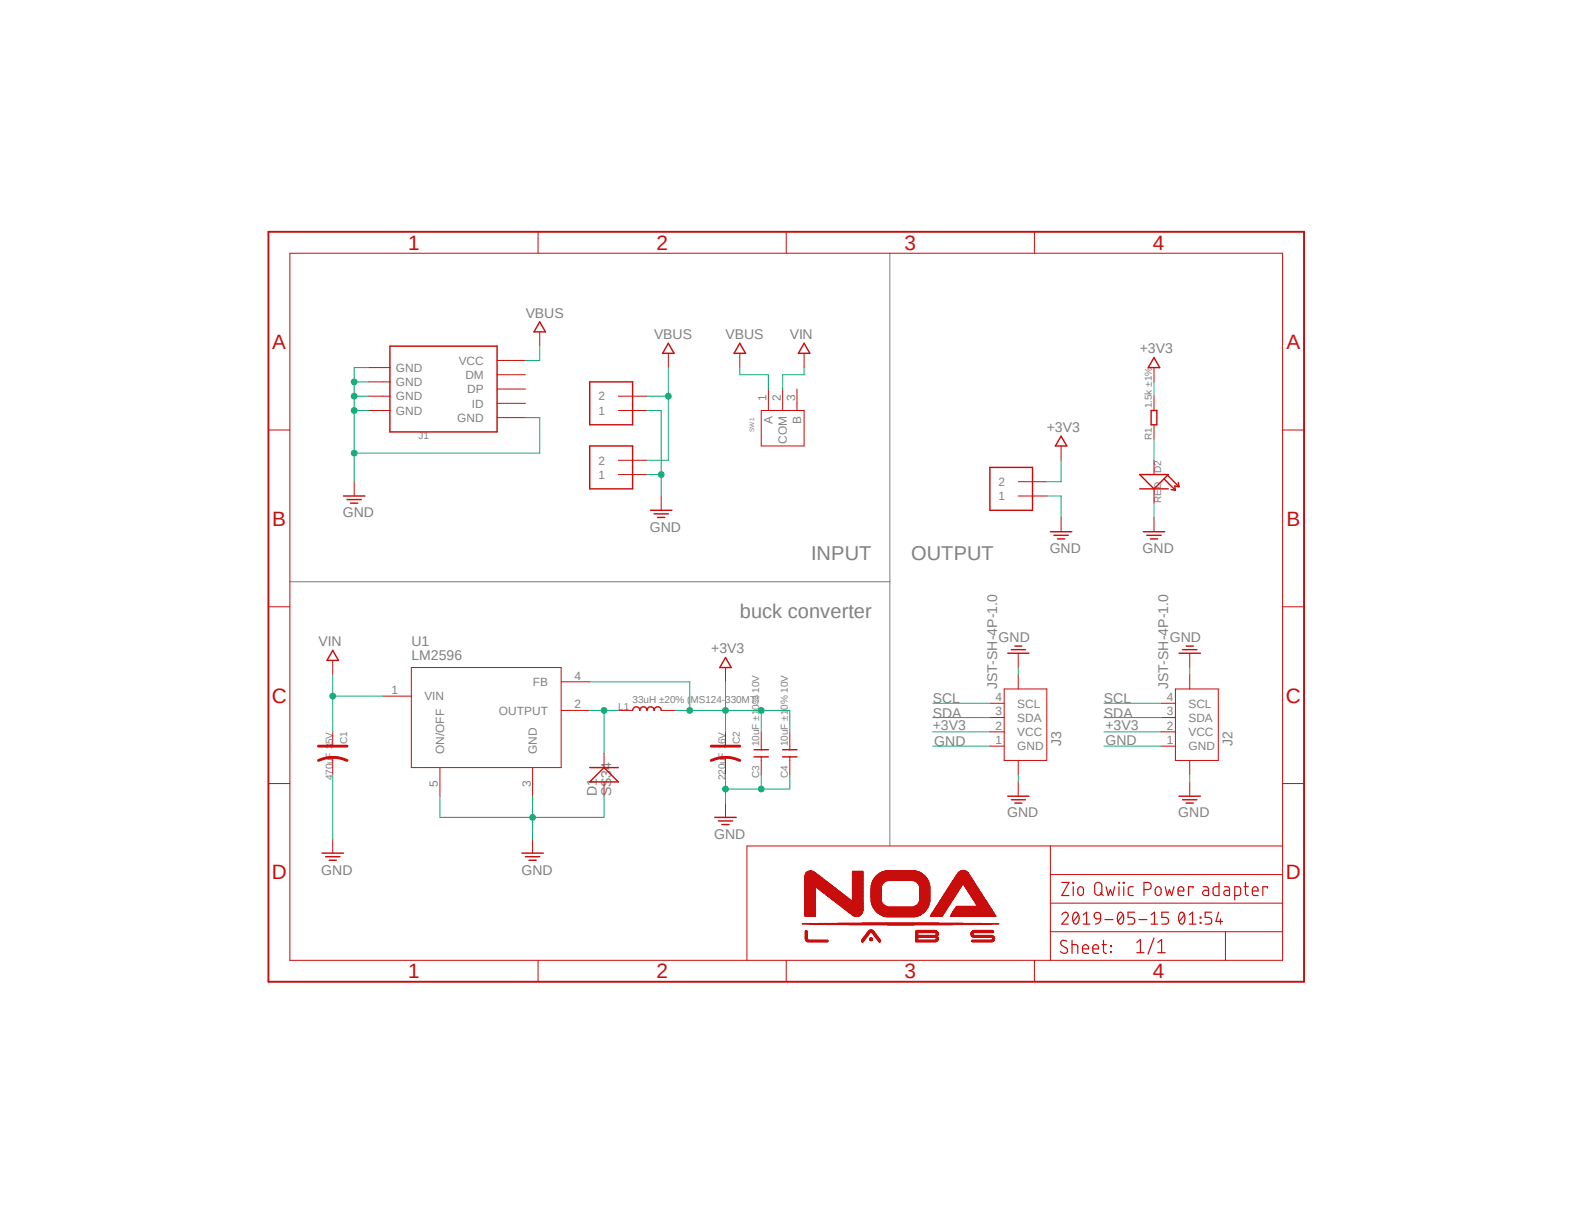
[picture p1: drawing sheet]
<svg xmlns="http://www.w3.org/2000/svg" width="279mm" height="216mm" viewBox="0 0 279 216" stroke-linecap="round" stroke-linejoin="round" font-family="sans-serif">
<defs><g id="words">
<g font-size="3.7" fill="#c90d0c">
<text x="72.6" y="44.4">1</text>
<text x="116.7" y="44.4">2</text>
<text x="160.8" y="44.4">3</text>
<text x="204.9" y="44.4">4</text>
<text x="48.4" y="62">A</text>
<text x="228.6" y="62">A</text>
<text x="48.4" y="93.4">B</text>
<text x="228.6" y="93.4">B</text>
<text x="48.3" y="124.8">C</text>
<text x="228.6" y="124.8">C</text>
<text x="48.3" y="156.3">D</text>
<text x="228.6" y="156.3">D</text>
<text x="72.6" y="173.9">1</text>
<text x="116.7" y="173.9">2</text>
<text x="160.8" y="173.9">3</text>
<text x="204.9" y="173.9">4</text>
</g>
<g font-size="3.6" fill="#808080">
<text x="144.2" y="99.6">INPUT</text>
<text x="162" y="99.6">OUTPUT</text>
<text x="131.5" y="109.7">buck converter</text>
</g>
<g font-size="2.5" fill="#808080">
<text x="93.4" y="56.4">VBUS</text>
<text x="116.2" y="60.2">VBUS</text>
<text x="128.9" y="60.2">VBUS</text>
<text x="140.4" y="60.2">VIN</text>
<text x="202.6" y="62.8">+3V3</text>
<text x="186.1" y="76.8">+3V3</text>
<text x="60.9" y="91.9">GND</text>
<text x="115.5" y="94.5">GND</text>
<text x="186.6" y="98.3">GND</text>
<text x="203.1" y="98.3">GND</text>
<text x="56.6" y="114.8">VIN</text>
<text x="73.1" y="114.8">U1</text>
<text x="73.1" y="117.3">LM2596</text>
<text x="126.4" y="116.1">+3V3</text>
<text x="177.5" y="114">GND</text>
<text x="207.9" y="114">GND</text>
<text x="165.8" y="125">SCL</text>
<text x="177.2" y="122.4" transform="rotate(-90 177.2 122.4)">JST-SH-4P-1.0</text>
<text x="196.2" y="125">SCL</text>
<text x="207.6" y="122.4" transform="rotate(-90 207.6 122.4)">JST-SH-4P-1.0</text>
<text x="165.8" y="129.8">+3V3</text>
<text x="165.8" y="127.5">SDA</text>
<text x="196.2" y="127.5">SDA</text>
<text x="196.5" y="129.8">+3V3</text>
<text x="166" y="132.6">GND</text>
<text x="188.6" y="132.6" transform="rotate(-90 188.6 132.6)">J3</text>
<text x="196.5" y="132.3">GND</text>
<text x="219.1" y="132.6" transform="rotate(-90 219.1 132.6)">J2</text>
<text x="106.1" y="141.5" transform="rotate(-90 106.1 141.5)">D1</text>
<text x="108.6" y="141.5" transform="rotate(-90 108.6 141.5)">SS34</text>
<text x="126.9" y="149.1">GND</text>
<text x="179" y="145.2">GND</text>
<text x="209.4" y="145.2">GND</text>
<text x="57.1" y="155.4">GND</text>
<text x="92.7" y="155.4">GND</text>
</g>
<g font-size="2.1" fill="#808080">
<text x="81.5" y="64.8">VCC</text>
<text x="70.4" y="66.1">GND</text>
<text x="70.4" y="68.6">GND</text>
<text x="70.4" y="71.2">GND</text>
<text x="82.7" y="67.4">DM</text>
<text x="83.1" y="69.9">DP</text>
<text x="106.4" y="71.2">2</text>
<text x="136.2" y="71.3" transform="rotate(-90 136.2 71.3)">1</text>
<text x="138.8" y="71.3" transform="rotate(-90 138.8 71.3)">2</text>
<text x="141.3" y="71.3" transform="rotate(-90 141.3 71.3)">3</text>
<text x="70.4" y="73.7">GND</text>
<text x="81.3" y="75">GND</text>
<text x="83.9" y="72.4">ID</text>
<text x="106.4" y="73.7">1</text>
<text x="137.3" y="75.4" transform="rotate(-90 137.3 75.4)">A</text>
<text x="142.4" y="75.4" transform="rotate(-90 142.4 75.4)">B</text>
<text x="106.4" y="82.5">2</text>
<text x="139.9" y="78.9" transform="rotate(-90 139.9 78.9)">COM</text>
<text x="106.4" y="85.1">1</text>
<text x="177.5" y="88.9">1</text>
<text x="177.5" y="86.4">2</text>
<text x="69.6" y="123.3">1</text>
<text x="75.4" y="124.5">VIN</text>
<text x="94.7" y="121.9">FB</text>
<text x="102.1" y="125.9">2</text>
<text x="102.1" y="120.8">4</text>
<text x="176.9" y="124.6">4</text>
<text x="180.8" y="125.7">SCL</text>
<text x="207.4" y="124.6">4</text>
<text x="211.2" y="125.7">SCL</text>
<text x="88.7" y="127">OUTPUT</text>
<text x="176.9" y="129.7">2</text>
<text x="176.9" y="127.1">3</text>
<text x="180.8" y="130.8">VCC</text>
<text x="180.8" y="128.3">SDA</text>
<text x="207.4" y="129.7">2</text>
<text x="207.4" y="127.1">3</text>
<text x="211.2" y="130.8">VCC</text>
<text x="211.2" y="128.3">SDA</text>
<text x="79" y="134" transform="rotate(-90 79 134)">ON/OFF</text>
<text x="95.4" y="134" transform="rotate(-90 95.4 134)">GND</text>
<text x="176.9" y="132.2">1</text>
<text x="180.8" y="133.3">GND</text>
<text x="207.4" y="132.2">1</text>
<text x="211.2" y="133.3">GND</text>
<text x="77.8" y="139.9" transform="rotate(-90 77.8 139.9)">5</text>
<text x="94.3" y="139.9" transform="rotate(-90 94.3 139.9)">3</text>
</g>
<g font-size="1.8" fill="#808080">
<text x="204.7" y="72.6" transform="rotate(-90 204.7 72.6)">1.5k ±1%</text>
<text x="74.4" y="78">J1</text>
<text x="204.7" y="78.1" transform="rotate(-90 204.7 78.1)">R1</text>
<text x="206.4" y="89.3" transform="rotate(-90 206.4 89.3)">RED</text>
<text x="206.4" y="84" transform="rotate(-90 206.4 84)">D2</text>
<text x="112.4" y="125">33uH ±20% (MS124-330MT)</text>
<text x="109.9" y="126.2">L1</text>
<text x="61.7" y="132.3" transform="rotate(-90 61.7 132.3)">C1</text>
<text x="131.5" y="132.3" transform="rotate(-90 131.5 132.3)">C2</text>
<text x="134.9" y="132.6" transform="rotate(-90 134.9 132.6)">10uF ±10% 10V</text>
<text x="140" y="132.6" transform="rotate(-90 140 132.6)">10uF ±10% 10V</text>
<text x="59.1" y="138.7" transform="rotate(-90 59.1 138.7)">470uF 35V</text>
<text x="128.9" y="138.7" transform="rotate(-90 128.9 138.7)">220uF 16V</text>
<text x="134.9" y="138.2" transform="rotate(-90 134.9 138.2)">C3</text>
<text x="140" y="138.2" transform="rotate(-90 140 138.2)">C4</text>
</g>
<text font-size="1.1" fill="#808080" x="134" y="76.8" transform="rotate(-90 134 76.8)">SW1</text>
</g></defs>
<path d="M47.2 40.9l185 134.1M232.2 40.9l-185 134.1" fill="none" stroke="#fff" stroke-width=".18"/>
<path d="M158.2 45v105.3M51.5 103.4h106.7" fill="none" stroke="#808080" stroke-width=".18"/>
<g fill="none" stroke="#c90d0c" stroke-width=".18">
<path d="M51.5 45h176.5v125.6h-176.5zM95.6 41.2v3.8M139.7 41.2v3.8M183.9 41.2v3.8M47.7 76.4h3.8M228 76.4h3.8M47.7 107.8h3.8M228 107.8h3.8M47.7 139.2h3.8M228 139.2h3.8M186.7 150.3v20.3M186.7 155.4h41.3"/>
<path d="M228 150.3h-95.2v20.3M95.6 170.6v3.9M139.7 170.6v3.9M183.9 170.6v3.9M186.7 165.6h41.3M186.7 160.5h41.3M217.8 165.6v5"/>
</g>
<path d="M189.6 167.3a.59 .59 0 0 0-.8-.2 .59 .59 0 0 0-.2 .8l.9 .5a.58 .58 0 0 1 .1 .9 .58 .58 0 0 1-.9-.1l-.2-.1M190.5 167.9h.7l.3 .1 .1 1.4M190.5 167.1v2.3M192.4 168.6h1.1a.55 .55 0 0 0-.4-.7 .55 .55 0 0 0-.7 .5v.8l.4 .2h.7M194.2 168.6h1a.54 .54 0 0 0-.3-.7 .54 .54 0 0 0-.7 .5l.1 .8 .3 .2h.6M195.9 167.9h.7M196.1 167.1l.1 2.1 .4 .2M197.4 168h.1v.2h-.1zM197.4 169.1h.1v.1h-.1z" fill="none" stroke="#c90d0c" stroke-width=".21"/>
<path d="M47.7 41.2h184.1v133.3h-184.1z" fill="none" stroke="#c90d0c" stroke-width=".34"/>
<path d="M153.2 167.3l.1 .1z" fill-rule="evenodd" fill="#c90d0c"/>
<path d="M153.2 167.3l.1 .1z" fill="none" stroke="#c90d0c" stroke-width=".18"/>
<path d="M156.3 167.3l.1 .1z" fill-rule="evenodd" fill="#c90d0c"/>
<path d="M143.6 167.3l3.5 .1zM143.6 167.3h3.5M156.3 167.3l.1 .1z" fill="none" stroke="#c90d0c" stroke-width=".18"/>
<path d="M153.2 167.3l.2 .1z" fill-rule="evenodd" fill="#c90d0c"/>
<path d="M153.2 167.3l.2 .1z" fill="none" stroke="#c90d0c" stroke-width=".18"/>
<path d="M156.2 167.3l.3 .1z" fill-rule="evenodd" fill="#c90d0c"/>
<path d="M143.4 167.3h3.8zM143.4 167.3h3.8M156.2 167.3l.3 .1zM162.8 167.3l3.5 .1zM162.8 167.3h3.5M172.8 167.3l3.6 .1zM172.8 167.3h3.6" fill="none" stroke="#c90d0c" stroke-width=".18"/>
<path d="M153.1 167.3h.4z" fill-rule="evenodd" fill="#c90d0c"/>
<path d="M153.1 167.3h.4z" fill="none" stroke="#c90d0c" stroke-width=".18"/>
<path d="M156.2 167.3h.3z" fill-rule="evenodd" fill="#c90d0c"/>
<path d="M143.4 167.2l3.8 .1zM143.4 167.3h3.8M156.2 167.3h.3zM162.7 167.3h3.8zM162.7 167.3h3.8M172.7 167.3h3.7zM172.7 167.3h3.7" fill="none" stroke="#c90d0c" stroke-width=".18"/>
<path d="M153.1 167.2l.4 .1z" fill-rule="evenodd" fill="#c90d0c"/>
<path d="M153.1 167.2l.4 .1z" fill="none" stroke="#c90d0c" stroke-width=".18"/>
<path d="M156.2 167.2l.3 .1z" fill-rule="evenodd" fill="#c90d0c"/>
<path d="M143.3 167.2l3.8 .1zM143.3 167.2h3.8M156.2 167.2l.3 .1zM162.7 167.2l3.8 .1zM162.7 167.3h3.8M172.7 167.2l3.8 .1zM172.7 167.3h3.8" fill="none" stroke="#c90d0c" stroke-width=".18"/>
<path d="M153.1 167.2l.4 .1z" fill-rule="evenodd" fill="#c90d0c"/>
<path d="M153.1 167.2l.4 .1z" fill="none" stroke="#c90d0c" stroke-width=".18"/>
<path d="M156.1 167.2l.4 .1z" fill-rule="evenodd" fill="#c90d0c"/>
<path d="M143.3 167.1l3.9 .1zM143.3 167.2h3.9M156.1 167.2l.4 .1zM162.7 167.2l3.8 .1zM162.7 167.2h3.8M172.7 167.2l3.9 .1zM172.7 167.2h3.9" fill="none" stroke="#c90d0c" stroke-width=".18"/>
<path d="M153.1 167.1l.4 .1z" fill-rule="evenodd" fill="#c90d0c"/>
<path d="M153.1 167.1l.4 .1z" fill="none" stroke="#c90d0c" stroke-width=".18"/>
<path d="M156.1 167.1l.4 .1z" fill-rule="evenodd" fill="#c90d0c"/>
<path d="M143.3 167.1l3.9 .1zM143.3 167.1h3.9M156.1 167.1l.4 .1zM162.7 167.1l3.9 .1zM162.7 167.2h3.9M172.7 167.1l3.9 .1zM172.7 167.2h3.9" fill="none" stroke="#c90d0c" stroke-width=".18"/>
<path d="M153.1 167.1l.4 .1z" fill-rule="evenodd" fill="#c90d0c"/>
<path d="M153.1 167.1l.4 .1z" fill="none" stroke="#c90d0c" stroke-width=".18"/>
<path d="M154.7 167.1l.2 .1z" fill-rule="evenodd" fill="#c90d0c"/>
<path d="M154.7 167.1l.2 .1z" fill="none" stroke="#c90d0c" stroke-width=".18"/>
<path d="M156 167.1l.5 .1z" fill-rule="evenodd" fill="#c90d0c"/>
<path d="M143.2 167l3.9 .1zM143.2 167.1h3.9M156 167.1l.5 .1zM162.8 167.1l3.9 .1zM162.8 167.1h3.9M172.7 167.1l4 .1zM172.7 167.1h4" fill="none" stroke="#c90d0c" stroke-width=".18"/>
<path d="M153.2 167l.4 .1z" fill-rule="evenodd" fill="#c90d0c"/>
<path d="M153.2 167l.4 .1z" fill="none" stroke="#c90d0c" stroke-width=".18"/>
<path d="M154.6 167l.4 .1z" fill-rule="evenodd" fill="#c90d0c"/>
<path d="M154.6 167l.4 .1z" fill="none" stroke="#c90d0c" stroke-width=".18"/>
<path d="M156 167l.5 .1z" fill-rule="evenodd" fill="#c90d0c"/>
<path d="M156 167l.5 .1zM162.8 167l3.9 .1zM162.8 167.1h3.9M172.8 167l3.9 .1zM172.8 167.1h3.9" fill="none" stroke="#c90d0c" stroke-width=".18"/>
<path d="M143.2 167l.5 .1z" fill-rule="evenodd" fill="#c90d0c"/>
<path d="M143.2 167l.5 .1z" fill="none" stroke="#c90d0c" stroke-width=".18"/>
<path d="M153.2 167l.5 .1z" fill-rule="evenodd" fill="#c90d0c"/>
<path d="M153.2 167l.5 .1z" fill="none" stroke="#c90d0c" stroke-width=".18"/>
<path d="M154.6 167l.4 .1z" fill-rule="evenodd" fill="#c90d0c"/>
<path d="M154.6 167l.4 .1z" fill="none" stroke="#c90d0c" stroke-width=".18"/>
<path d="M156 167l.4 .1z" fill-rule="evenodd" fill="#c90d0c"/>
<path d="M156 167l.4 .1z" fill="none" stroke="#c90d0c" stroke-width=".18"/>
<path d="M162.8 167l.3 .1z" fill-rule="evenodd" fill="#c90d0c"/>
<path d="M162.8 167l.3 .1z" fill="none" stroke="#c90d0c" stroke-width=".18"/>
<path d="M166.2 167l.5 .1z" fill-rule="evenodd" fill="#c90d0c"/>
<path d="M166.2 167l.5 .1z" fill="none" stroke="#c90d0c" stroke-width=".18"/>
<path d="M176.2 167l.5 .1z" fill-rule="evenodd" fill="#c90d0c"/>
<path d="M176.2 167l.5 .1z" fill="none" stroke="#c90d0c" stroke-width=".18"/>
<path d="M143.2 167h.4z" fill-rule="evenodd" fill="#c90d0c"/>
<path d="M143.2 167h.4z" fill="none" stroke="#c90d0c" stroke-width=".18"/>
<path d="M153.2 167h.4z" fill-rule="evenodd" fill="#c90d0c"/>
<path d="M153.2 167h.4z" fill="none" stroke="#c90d0c" stroke-width=".18"/>
<path d="M154.6 167h.5z" fill-rule="evenodd" fill="#c90d0c"/>
<path d="M154.6 167h.5z" fill="none" stroke="#c90d0c" stroke-width=".18"/>
<path d="M156 167h.4z" fill-rule="evenodd" fill="#c90d0c"/>
<path d="M156 167h.4z" fill="none" stroke="#c90d0c" stroke-width=".18"/>
<path d="M162.8 167h.3z" fill-rule="evenodd" fill="#c90d0c"/>
<path d="M162.8 167h.3z" fill="none" stroke="#c90d0c" stroke-width=".18"/>
<path d="M166.3 167h.4z" fill-rule="evenodd" fill="#c90d0c"/>
<path d="M166.3 167h.4z" fill="none" stroke="#c90d0c" stroke-width=".18"/>
<path d="M176.3 167h.4z" fill-rule="evenodd" fill="#c90d0c"/>
<path d="M176.3 167h.4z" fill="none" stroke="#c90d0c" stroke-width=".18"/>
<path d="M143.2 166.9l.3 .1z" fill-rule="evenodd" fill="#c90d0c"/>
<path d="M143.2 166.9l.3 .1z" fill="none" stroke="#c90d0c" stroke-width=".18"/>
<path d="M153.2 166.9l.5 .1z" fill-rule="evenodd" fill="#c90d0c"/>
<path d="M153.2 166.9l.5 .1z" fill="none" stroke="#c90d0c" stroke-width=".18"/>
<path d="M154.6 166.9l.5 .1z" fill-rule="evenodd" fill="#c90d0c"/>
<path d="M154.6 166.9l.5 .1z" fill="none" stroke="#c90d0c" stroke-width=".18"/>
<path d="M155.9 166.9l.5 .1z" fill-rule="evenodd" fill="#c90d0c"/>
<path d="M155.9 166.9l.5 .1z" fill="none" stroke="#c90d0c" stroke-width=".18"/>
<path d="M162.8 166.9l.3 .1z" fill-rule="evenodd" fill="#c90d0c"/>
<path d="M162.8 166.9l.3 .1z" fill="none" stroke="#c90d0c" stroke-width=".18"/>
<path d="M166.3 166.9l.5 .1z" fill-rule="evenodd" fill="#c90d0c"/>
<path d="M166.3 166.9l.5 .1z" fill="none" stroke="#c90d0c" stroke-width=".18"/>
<path d="M176.4 166.9l.3 .1z" fill-rule="evenodd" fill="#c90d0c"/>
<path d="M176.4 166.9l.3 .1z" fill="none" stroke="#c90d0c" stroke-width=".18"/>
<path d="M143.1 166.9l.4 .1z" fill-rule="evenodd" fill="#c90d0c"/>
<path d="M143.1 166.9l.4 .1z" fill="none" stroke="#c90d0c" stroke-width=".18"/>
<path d="M153.3 166.9l.4 .1z" fill-rule="evenodd" fill="#c90d0c"/>
<path d="M153.3 166.9l.4 .1z" fill="none" stroke="#c90d0c" stroke-width=".18"/>
<path d="M154.6 166.9l.5 .1z" fill-rule="evenodd" fill="#c90d0c"/>
<path d="M154.6 166.9l.5 .1z" fill="none" stroke="#c90d0c" stroke-width=".18"/>
<path d="M155.9 166.9l.4 .1z" fill-rule="evenodd" fill="#c90d0c"/>
<path d="M155.9 166.9l.4 .1z" fill="none" stroke="#c90d0c" stroke-width=".18"/>
<path d="M162.8 166.9l.3 .1z" fill-rule="evenodd" fill="#c90d0c"/>
<path d="M162.8 166.9l.3 .1z" fill="none" stroke="#c90d0c" stroke-width=".18"/>
<path d="M166.4 166.9l.4 .1z" fill-rule="evenodd" fill="#c90d0c"/>
<path d="M166.4 166.9l.4 .1z" fill="none" stroke="#c90d0c" stroke-width=".18"/>
<path d="M176.4 166.9l.3 .1z" fill-rule="evenodd" fill="#c90d0c"/>
<path d="M176.4 166.9l.3 .1z" fill="none" stroke="#c90d0c" stroke-width=".18"/>
<path d="M143.1 166.8l.4 .1z" fill-rule="evenodd" fill="#c90d0c"/>
<path d="M143.1 166.8l.4 .1z" fill="none" stroke="#c90d0c" stroke-width=".18"/>
<path d="M153.3 166.8l.5 .1z" fill-rule="evenodd" fill="#c90d0c"/>
<path d="M153.3 166.8l.5 .1z" fill="none" stroke="#c90d0c" stroke-width=".18"/>
<path d="M154.6 166.8l.5 .1z" fill-rule="evenodd" fill="#c90d0c"/>
<path d="M154.6 166.8l.5 .1z" fill="none" stroke="#c90d0c" stroke-width=".18"/>
<path d="M155.9 166.8l.4 .1z" fill-rule="evenodd" fill="#c90d0c"/>
<path d="M155.9 166.8l.4 .1z" fill="none" stroke="#c90d0c" stroke-width=".18"/>
<path d="M162.8 166.8l.3 .1z" fill-rule="evenodd" fill="#c90d0c"/>
<path d="M162.8 166.8l.3 .1z" fill="none" stroke="#c90d0c" stroke-width=".18"/>
<path d="M166.4 166.8l.4 .1z" fill-rule="evenodd" fill="#c90d0c"/>
<path d="M166.4 166.8l.4 .1z" fill="none" stroke="#c90d0c" stroke-width=".18"/>
<path d="M176.4 166.8l.4 .1z" fill-rule="evenodd" fill="#c90d0c"/>
<path d="M176.4 166.8l.4 .1z" fill="none" stroke="#c90d0c" stroke-width=".18"/>
<path d="M143.1 166.8h.4z" fill-rule="evenodd" fill="#c90d0c"/>
<path d="M143.1 166.8h.4z" fill="none" stroke="#c90d0c" stroke-width=".18"/>
<path d="M153.3 166.8h.5z" fill-rule="evenodd" fill="#c90d0c"/>
<path d="M153.3 166.8h.5z" fill="none" stroke="#c90d0c" stroke-width=".18"/>
<path d="M154.6 166.8h.5z" fill-rule="evenodd" fill="#c90d0c"/>
<path d="M154.6 166.8h.5z" fill="none" stroke="#c90d0c" stroke-width=".18"/>
<path d="M155.8 166.8h.5z" fill-rule="evenodd" fill="#c90d0c"/>
<path d="M155.8 166.8h.5z" fill="none" stroke="#c90d0c" stroke-width=".18"/>
<path d="M162.8 166.8h.3z" fill-rule="evenodd" fill="#c90d0c"/>
<path d="M162.8 166.8h.3z" fill="none" stroke="#c90d0c" stroke-width=".18"/>
<path d="M166.4 166.8h.4z" fill-rule="evenodd" fill="#c90d0c"/>
<path d="M166.4 166.8h.4z" fill="none" stroke="#c90d0c" stroke-width=".18"/>
<path d="M176.4 166.8h.4z" fill-rule="evenodd" fill="#c90d0c"/>
<path d="M176.4 166.8h.4z" fill="none" stroke="#c90d0c" stroke-width=".18"/>
<path d="M143.1 166.7l.4 .1z" fill-rule="evenodd" fill="#c90d0c"/>
<path d="M143.1 166.7l.4 .1z" fill="none" stroke="#c90d0c" stroke-width=".18"/>
<path d="M153.4 166.7l.4 .1z" fill-rule="evenodd" fill="#c90d0c"/>
<path d="M153.4 166.7l.4 .1z" fill="none" stroke="#c90d0c" stroke-width=".18"/>
<path d="M154.6 166.7l.4 .1z" fill-rule="evenodd" fill="#c90d0c"/>
<path d="M154.6 166.7l.4 .1z" fill="none" stroke="#c90d0c" stroke-width=".18"/>
<path d="M155.7 166.7l.6 .1z" fill-rule="evenodd" fill="#c90d0c"/>
<path d="M155.7 166.7l.6 .1z" fill="none" stroke="#c90d0c" stroke-width=".18"/>
<path d="M162.8 166.7l.3 .1z" fill-rule="evenodd" fill="#c90d0c"/>
<path d="M162.8 166.7l.3 .1z" fill="none" stroke="#c90d0c" stroke-width=".18"/>
<path d="M166.4 166.7l.4 .1z" fill-rule="evenodd" fill="#c90d0c"/>
<path d="M166.4 166.7l.4 .1z" fill="none" stroke="#c90d0c" stroke-width=".18"/>
<path d="M176.4 166.7l.4 .1z" fill-rule="evenodd" fill="#c90d0c"/>
<path d="M176.4 166.7l.4 .1z" fill="none" stroke="#c90d0c" stroke-width=".18"/>
<path d="M143.1 166.7l.4 .1z" fill-rule="evenodd" fill="#c90d0c"/>
<path d="M143.1 166.7l.4 .1z" fill="none" stroke="#c90d0c" stroke-width=".18"/>
<path d="M153.5 166.7l.4 .1z" fill-rule="evenodd" fill="#c90d0c"/>
<path d="M153.5 166.7l.4 .1z" fill="none" stroke="#c90d0c" stroke-width=".18"/>
<path d="M154.6 166.7l.4 .1z" fill-rule="evenodd" fill="#c90d0c"/>
<path d="M154.6 166.7l.4 .1z" fill="none" stroke="#c90d0c" stroke-width=".18"/>
<path d="M155.7 166.7l.5 .1z" fill-rule="evenodd" fill="#c90d0c"/>
<path d="M155.7 166.7l.5 .1z" fill="none" stroke="#c90d0c" stroke-width=".18"/>
<path d="M162.8 166.7l.3 .1z" fill-rule="evenodd" fill="#c90d0c"/>
<path d="M162.8 166.7l.3 .1z" fill="none" stroke="#c90d0c" stroke-width=".18"/>
<path d="M166.4 166.7l.4 .1z" fill-rule="evenodd" fill="#c90d0c"/>
<path d="M166.4 166.7l.4 .1z" fill="none" stroke="#c90d0c" stroke-width=".18"/>
<path d="M176.4 166.7l.3 .1z" fill-rule="evenodd" fill="#c90d0c"/>
<path d="M176.4 166.7l.3 .1z" fill="none" stroke="#c90d0c" stroke-width=".18"/>
<path d="M143.1 166.6l.4 .1z" fill-rule="evenodd" fill="#c90d0c"/>
<path d="M143.1 166.6l.4 .1z" fill="none" stroke="#c90d0c" stroke-width=".18"/>
<path d="M153.4 166.6l.5 .1z" fill-rule="evenodd" fill="#c90d0c"/>
<path d="M153.4 166.6l.5 .1z" fill="none" stroke="#c90d0c" stroke-width=".18"/>
<path d="M154.7 166.6l.2 .1z" fill-rule="evenodd" fill="#c90d0c"/>
<path d="M154.7 166.6l.2 .1z" fill="none" stroke="#c90d0c" stroke-width=".18"/>
<path d="M155.7 166.6l.5 .1z" fill-rule="evenodd" fill="#c90d0c"/>
<path d="M155.7 166.6l.5 .1z" fill="none" stroke="#c90d0c" stroke-width=".18"/>
<path d="M162.8 166.6l.3 .1z" fill-rule="evenodd" fill="#c90d0c"/>
<path d="M162.8 166.6l.3 .1z" fill="none" stroke="#c90d0c" stroke-width=".18"/>
<path d="M166.4 166.6l.4 .1z" fill-rule="evenodd" fill="#c90d0c"/>
<path d="M166.4 166.6l.4 .1z" fill="none" stroke="#c90d0c" stroke-width=".18"/>
<path d="M176.4 166.6l.3 .1z" fill-rule="evenodd" fill="#c90d0c"/>
<path d="M176.4 166.6l.3 .1z" fill="none" stroke="#c90d0c" stroke-width=".18"/>
<path d="M143.1 166.6l.4 .1z" fill-rule="evenodd" fill="#c90d0c"/>
<path d="M143.1 166.6l.4 .1z" fill="none" stroke="#c90d0c" stroke-width=".18"/>
<path d="M153.5 166.6l.5 .1z" fill-rule="evenodd" fill="#c90d0c"/>
<path d="M153.5 166.6l.5 .1z" fill="none" stroke="#c90d0c" stroke-width=".18"/>
<path d="M155.7 166.6l.4 .1z" fill-rule="evenodd" fill="#c90d0c"/>
<path d="M155.7 166.6l.4 .1z" fill="none" stroke="#c90d0c" stroke-width=".18"/>
<path d="M162.8 166.6l.3 .1z" fill-rule="evenodd" fill="#c90d0c"/>
<path d="M162.8 166.6l.3 .1z" fill="none" stroke="#c90d0c" stroke-width=".18"/>
<path d="M166.3 166.6l.5 .1z" fill-rule="evenodd" fill="#c90d0c"/>
<path d="M166.3 166.6l.5 .1z" fill="none" stroke="#c90d0c" stroke-width=".18"/>
<path d="M176.4 166.6l.3 .1z" fill-rule="evenodd" fill="#c90d0c"/>
<path d="M176.4 166.6l.3 .1z" fill="none" stroke="#c90d0c" stroke-width=".18"/>
<path d="M143.1 166.5l.4 .1z" fill-rule="evenodd" fill="#c90d0c"/>
<path d="M143.1 166.5l.4 .1z" fill="none" stroke="#c90d0c" stroke-width=".18"/>
<path d="M153.5 166.5l.5 .1z" fill-rule="evenodd" fill="#c90d0c"/>
<path d="M153.5 166.5l.5 .1z" fill="none" stroke="#c90d0c" stroke-width=".18"/>
<path d="M155.7 166.5l.4 .1z" fill-rule="evenodd" fill="#c90d0c"/>
<path d="M155.7 166.5l.4 .1z" fill="none" stroke="#c90d0c" stroke-width=".18"/>
<path d="M162.8 166.5l.3 .1z" fill-rule="evenodd" fill="#c90d0c"/>
<path d="M162.8 166.5l.3 .1z" fill="none" stroke="#c90d0c" stroke-width=".18"/>
<path d="M166.3 166.5l.4 .1z" fill-rule="evenodd" fill="#c90d0c"/>
<path d="M166.3 166.5l.4 .1z" fill="none" stroke="#c90d0c" stroke-width=".18"/>
<path d="M176.3 166.5l.4 .1z" fill-rule="evenodd" fill="#c90d0c"/>
<path d="M176.3 166.5l.4 .1z" fill="none" stroke="#c90d0c" stroke-width=".18"/>
<path d="M143.1 166.5l.4 .1z" fill-rule="evenodd" fill="#c90d0c"/>
<path d="M143.1 166.5l.4 .1z" fill="none" stroke="#c90d0c" stroke-width=".18"/>
<path d="M153.6 166.5l.4 .1z" fill-rule="evenodd" fill="#c90d0c"/>
<path d="M153.6 166.5l.4 .1z" fill="none" stroke="#c90d0c" stroke-width=".18"/>
<path d="M155.6 166.5l.5 .1z" fill-rule="evenodd" fill="#c90d0c"/>
<path d="M155.6 166.5l.5 .1z" fill="none" stroke="#c90d0c" stroke-width=".18"/>
<path d="M162.8 166.5l.3 .1z" fill-rule="evenodd" fill="#c90d0c"/>
<path d="M162.8 166.5l.3 .1z" fill="none" stroke="#c90d0c" stroke-width=".18"/>
<path d="M166.2 166.5l.5 .1z" fill-rule="evenodd" fill="#c90d0c"/>
<path d="M166.2 166.5l.5 .1z" fill="none" stroke="#c90d0c" stroke-width=".18"/>
<path d="M176.2 166.5l.5 .1z" fill-rule="evenodd" fill="#c90d0c"/>
<path d="M176.2 166.5l.5 .1z" fill="none" stroke="#c90d0c" stroke-width=".18"/>
<path d="M143.1 166.5h.4z" fill-rule="evenodd" fill="#c90d0c"/>
<path d="M143.1 166.5h.4z" fill="none" stroke="#c90d0c" stroke-width=".18"/>
<path d="M153.5 166.5h.6z" fill-rule="evenodd" fill="#c90d0c"/>
<path d="M153.5 166.5h.6z" fill="none" stroke="#c90d0c" stroke-width=".18"/>
<path d="M155.6 166.5h.4z" fill-rule="evenodd" fill="#c90d0c"/>
<path d="M155.6 166.5h.4zM162.8 166.5h3.9zM162.8 166.5h3.9M172.9 166.5h3.8zM172.9 166.5h3.8" fill="none" stroke="#c90d0c" stroke-width=".18"/>
<path d="M143.1 166.4l.4 .1z" fill-rule="evenodd" fill="#c90d0c"/>
<path d="M143.1 166.4l.4 .1z" fill="none" stroke="#c90d0c" stroke-width=".18"/>
<path d="M153.6 166.4l.5 .1z" fill-rule="evenodd" fill="#c90d0c"/>
<path d="M153.6 166.4l.5 .1z" fill="none" stroke="#c90d0c" stroke-width=".18"/>
<path d="M155.6 166.4l.4 .1z" fill-rule="evenodd" fill="#c90d0c"/>
<path d="M155.6 166.4l.4 .1zM162.8 166.4l3.9 .1zM162.8 166.5h3.9M172.8 166.4l3.8 .1zM172.8 166.5h3.8" fill="none" stroke="#c90d0c" stroke-width=".18"/>
<path d="M143.1 166.4l.4 .1z" fill-rule="evenodd" fill="#c90d0c"/>
<path d="M143.1 166.4l.4 .1z" fill="none" stroke="#c90d0c" stroke-width=".18"/>
<path d="M153.7 166.4l.4 .1z" fill-rule="evenodd" fill="#c90d0c"/>
<path d="M153.7 166.4l.4 .1z" fill="none" stroke="#c90d0c" stroke-width=".18"/>
<path d="M155.5 166.4l.5 .1z" fill-rule="evenodd" fill="#c90d0c"/>
<path d="M155.5 166.4l.5 .1zM162.7 166.4l3.9 .1zM162.7 166.4h3.9M172.8 166.4l3.9 .1zM172.8 166.4h3.9" fill="none" stroke="#c90d0c" stroke-width=".18"/>
<path d="M143.1 166.3l.4 .1z" fill-rule="evenodd" fill="#c90d0c"/>
<path d="M143.1 166.3l.4 .1z" fill="none" stroke="#c90d0c" stroke-width=".18"/>
<path d="M153.7 166.3l.4 .1z" fill-rule="evenodd" fill="#c90d0c"/>
<path d="M153.7 166.3l.4 .1z" fill="none" stroke="#c90d0c" stroke-width=".18"/>
<path d="M155.4 166.3l.6 .1z" fill-rule="evenodd" fill="#c90d0c"/>
<path d="M155.4 166.3l.6 .1zM162.7 166.3l3.9 .1zM162.7 166.4h3.9M172.7 166.3l3.9 .1zM172.7 166.4h3.9" fill="none" stroke="#c90d0c" stroke-width=".18"/>
<path d="M143.1 166.3l.4 .1z" fill-rule="evenodd" fill="#c90d0c"/>
<path d="M143.1 166.3l.4 .1z" fill="none" stroke="#c90d0c" stroke-width=".18"/>
<path d="M153.7 166.3l.5 .1z" fill-rule="evenodd" fill="#c90d0c"/>
<path d="M153.7 166.3l.5 .1z" fill="none" stroke="#c90d0c" stroke-width=".18"/>
<path d="M155.4 166.3l.5 .1z" fill-rule="evenodd" fill="#c90d0c"/>
<path d="M155.4 166.3l.5 .1zM162.7 166.3l3.9 .1zM162.7 166.3h3.9M172.7 166.3l3.8 .1zM172.7 166.3h3.8" fill="none" stroke="#c90d0c" stroke-width=".18"/>
<path d="M143.1 166.2l.4 .1z" fill-rule="evenodd" fill="#c90d0c"/>
<path d="M143.1 166.2l.4 .1z" fill="none" stroke="#c90d0c" stroke-width=".18"/>
<path d="M153.8 166.2l.5 .1z" fill-rule="evenodd" fill="#c90d0c"/>
<path d="M153.8 166.2l.5 .1z" fill="none" stroke="#c90d0c" stroke-width=".18"/>
<path d="M155.4 166.2l.4 .1z" fill-rule="evenodd" fill="#c90d0c"/>
<path d="M155.4 166.2l.4 .1zM162.8 166.2l3.9 .1zM162.8 166.3h3.9M172.6 166.2l3.8 .1zM172.6 166.3h3.8" fill="none" stroke="#c90d0c" stroke-width=".18"/>
<path d="M143.1 166.2l.4 .1z" fill-rule="evenodd" fill="#c90d0c"/>
<path d="M143.1 166.2l.4 .1z" fill="none" stroke="#c90d0c" stroke-width=".18"/>
<path d="M153.8 166.2l.4 .1z" fill-rule="evenodd" fill="#c90d0c"/>
<path d="M153.8 166.2l.4 .1z" fill="none" stroke="#c90d0c" stroke-width=".18"/>
<path d="M155.4 166.2l.4 .1z" fill-rule="evenodd" fill="#c90d0c"/>
<path d="M155.4 166.2l.4 .1zM162.7 166.2l4 .1zM162.7 166.2h4M172.6 166.2l3.8 .1zM172.6 166.2h3.8" fill="none" stroke="#c90d0c" stroke-width=".18"/>
<path d="M143.1 166.2h.4z" fill-rule="evenodd" fill="#c90d0c"/>
<path d="M143.1 166.2h.4z" fill="none" stroke="#c90d0c" stroke-width=".18"/>
<path d="M153.8 166.2h.5z" fill-rule="evenodd" fill="#c90d0c"/>
<path d="M153.8 166.2h.5z" fill="none" stroke="#c90d0c" stroke-width=".18"/>
<path d="M155.3 166.2h.5z" fill-rule="evenodd" fill="#c90d0c"/>
<path d="M155.3 166.2h.5z" fill="none" stroke="#c90d0c" stroke-width=".18"/>
<path d="M162.8 166.2h.3z" fill-rule="evenodd" fill="#c90d0c"/>
<path d="M162.8 166.2h.3z" fill="none" stroke="#c90d0c" stroke-width=".18"/>
<path d="M166.2 166.2h.5z" fill-rule="evenodd" fill="#c90d0c"/>
<path d="M166.2 166.2h.5z" fill="none" stroke="#c90d0c" stroke-width=".18"/>
<path d="M172.6 166.2h.4z" fill-rule="evenodd" fill="#c90d0c"/>
<path d="M172.6 166.2h.4z" fill="none" stroke="#c90d0c" stroke-width=".18"/>
<path d="M143.1 166.1l.4 .1z" fill-rule="evenodd" fill="#c90d0c"/>
<path d="M143.1 166.1l.4 .1z" fill="none" stroke="#c90d0c" stroke-width=".18"/>
<path d="M153.8 166.1l.5 .1z" fill-rule="evenodd" fill="#c90d0c"/>
<path d="M153.8 166.1l.5 .1z" fill="none" stroke="#c90d0c" stroke-width=".18"/>
<path d="M155.3 166.1l.4 .1z" fill-rule="evenodd" fill="#c90d0c"/>
<path d="M155.3 166.1l.4 .1z" fill="none" stroke="#c90d0c" stroke-width=".18"/>
<path d="M162.8 166.1l.3 .1z" fill-rule="evenodd" fill="#c90d0c"/>
<path d="M162.8 166.1l.3 .1z" fill="none" stroke="#c90d0c" stroke-width=".18"/>
<path d="M166.3 166.1l.5 .1z" fill-rule="evenodd" fill="#c90d0c"/>
<path d="M166.3 166.1l.5 .1z" fill="none" stroke="#c90d0c" stroke-width=".18"/>
<path d="M172.6 166.1l.4 .1z" fill-rule="evenodd" fill="#c90d0c"/>
<path d="M172.6 166.1l.4 .1z" fill="none" stroke="#c90d0c" stroke-width=".18"/>
<path d="M143.1 166l.4 .1z" fill-rule="evenodd" fill="#c90d0c"/>
<path d="M143.1 166l.4 .1z" fill="none" stroke="#c90d0c" stroke-width=".18"/>
<path d="M153.9 166l.5 .1z" fill-rule="evenodd" fill="#c90d0c"/>
<path d="M153.9 166l.5 .1z" fill="none" stroke="#c90d0c" stroke-width=".18"/>
<path d="M155.3 166l.4 .1z" fill-rule="evenodd" fill="#c90d0c"/>
<path d="M155.3 166l.4 .1z" fill="none" stroke="#c90d0c" stroke-width=".18"/>
<path d="M162.8 166l.3 .1z" fill-rule="evenodd" fill="#c90d0c"/>
<path d="M162.8 166l.3 .1z" fill="none" stroke="#c90d0c" stroke-width=".18"/>
<path d="M166.4 166l.4 .1z" fill-rule="evenodd" fill="#c90d0c"/>
<path d="M166.4 166l.4 .1z" fill="none" stroke="#c90d0c" stroke-width=".18"/>
<path d="M172.6 166l.3 .1z" fill-rule="evenodd" fill="#c90d0c"/>
<path d="M172.6 166l.3 .1z" fill="none" stroke="#c90d0c" stroke-width=".18"/>
<path d="M143.1 166l.4 .1z" fill-rule="evenodd" fill="#c90d0c"/>
<path d="M143.1 166l.4 .1z" fill="none" stroke="#c90d0c" stroke-width=".18"/>
<path d="M153.9 166l.4 .1z" fill-rule="evenodd" fill="#c90d0c"/>
<path d="M153.9 166l.4 .1z" fill="none" stroke="#c90d0c" stroke-width=".18"/>
<path d="M155.2 166l.5 .1z" fill-rule="evenodd" fill="#c90d0c"/>
<path d="M155.2 166l.5 .1z" fill="none" stroke="#c90d0c" stroke-width=".18"/>
<path d="M162.8 166l.3 .1z" fill-rule="evenodd" fill="#c90d0c"/>
<path d="M162.8 166l.3 .1z" fill="none" stroke="#c90d0c" stroke-width=".18"/>
<path d="M166.4 166l.4 .1z" fill-rule="evenodd" fill="#c90d0c"/>
<path d="M166.4 166l.4 .1z" fill="none" stroke="#c90d0c" stroke-width=".18"/>
<path d="M172.6 166l.3 .1z" fill-rule="evenodd" fill="#c90d0c"/>
<path d="M172.6 166l.3 .1z" fill="none" stroke="#c90d0c" stroke-width=".18"/>
<path d="M143.1 165.9l.4 .1z" fill-rule="evenodd" fill="#c90d0c"/>
<path d="M143.1 165.9l.4 .1z" fill="none" stroke="#c90d0c" stroke-width=".18"/>
<path d="M154 165.9l.4 .1z" fill-rule="evenodd" fill="#c90d0c"/>
<path d="M154 165.9l.4 .1z" fill="none" stroke="#c90d0c" stroke-width=".18"/>
<path d="M155.2 165.9l.5 .1z" fill-rule="evenodd" fill="#c90d0c"/>
<path d="M155.2 165.9l.5 .1z" fill="none" stroke="#c90d0c" stroke-width=".18"/>
<path d="M162.8 165.9l.3 .1z" fill-rule="evenodd" fill="#c90d0c"/>
<path d="M162.8 165.9l.3 .1z" fill="none" stroke="#c90d0c" stroke-width=".18"/>
<path d="M166.4 165.9l.4 .1z" fill-rule="evenodd" fill="#c90d0c"/>
<path d="M166.4 165.9l.4 .1z" fill="none" stroke="#c90d0c" stroke-width=".18"/>
<path d="M172.6 165.9l.3 .1z" fill-rule="evenodd" fill="#c90d0c"/>
<path d="M172.6 165.9l.3 .1z" fill="none" stroke="#c90d0c" stroke-width=".18"/>
<path d="M143.1 165.9l.4 .1z" fill-rule="evenodd" fill="#c90d0c"/>
<path d="M143.1 165.9l.4 .1z" fill="none" stroke="#c90d0c" stroke-width=".18"/>
<path d="M154 165.9l.5 .1z" fill-rule="evenodd" fill="#c90d0c"/>
<path d="M154 165.9l.5 .1z" fill="none" stroke="#c90d0c" stroke-width=".18"/>
<path d="M155.2 165.9l.4 .1z" fill-rule="evenodd" fill="#c90d0c"/>
<path d="M155.2 165.9l.4 .1z" fill="none" stroke="#c90d0c" stroke-width=".18"/>
<path d="M162.8 165.9l.3 .1z" fill-rule="evenodd" fill="#c90d0c"/>
<path d="M162.8 165.9l.3 .1z" fill="none" stroke="#c90d0c" stroke-width=".18"/>
<path d="M166.4 165.9l.4 .1z" fill-rule="evenodd" fill="#c90d0c"/>
<path d="M166.4 165.9l.4 .1z" fill="none" stroke="#c90d0c" stroke-width=".18"/>
<path d="M172.6 165.9l.3 .1z" fill-rule="evenodd" fill="#c90d0c"/>
<path d="M172.6 165.9l.3 .1z" fill="none" stroke="#c90d0c" stroke-width=".18"/>
<path d="M143.1 165.9h.4z" fill-rule="evenodd" fill="#c90d0c"/>
<path d="M143.1 165.9h.4z" fill="none" stroke="#c90d0c" stroke-width=".18"/>
<path d="M154 165.9h.5z" fill-rule="evenodd" fill="#c90d0c"/>
<path d="M154 165.9h.5z" fill="none" stroke="#c90d0c" stroke-width=".18"/>
<path d="M155.2 165.9h.4z" fill-rule="evenodd" fill="#c90d0c"/>
<path d="M155.2 165.9h.4z" fill="none" stroke="#c90d0c" stroke-width=".18"/>
<path d="M162.8 165.9h.3z" fill-rule="evenodd" fill="#c90d0c"/>
<path d="M162.8 165.9h.3z" fill="none" stroke="#c90d0c" stroke-width=".18"/>
<path d="M166.4 165.9h.4z" fill-rule="evenodd" fill="#c90d0c"/>
<path d="M166.4 165.9h.4z" fill="none" stroke="#c90d0c" stroke-width=".18"/>
<path d="M172.6 165.9h.3z" fill-rule="evenodd" fill="#c90d0c"/>
<path d="M172.6 165.9h.3z" fill="none" stroke="#c90d0c" stroke-width=".18"/>
<path d="M143.1 165.8l.4 .1z" fill-rule="evenodd" fill="#c90d0c"/>
<path d="M143.1 165.8l.4 .1z" fill="none" stroke="#c90d0c" stroke-width=".18"/>
<path d="M154.1 165.8l.4 .1z" fill-rule="evenodd" fill="#c90d0c"/>
<path d="M154.1 165.8l.4 .1z" fill="none" stroke="#c90d0c" stroke-width=".18"/>
<path d="M155.1 165.8l.4 .1z" fill-rule="evenodd" fill="#c90d0c"/>
<path d="M155.1 165.8l.4 .1z" fill="none" stroke="#c90d0c" stroke-width=".18"/>
<path d="M162.8 165.8l.3 .1z" fill-rule="evenodd" fill="#c90d0c"/>
<path d="M162.8 165.8l.3 .1z" fill="none" stroke="#c90d0c" stroke-width=".18"/>
<path d="M166.4 165.8l.4 .1z" fill-rule="evenodd" fill="#c90d0c"/>
<path d="M166.4 165.8l.4 .1z" fill="none" stroke="#c90d0c" stroke-width=".18"/>
<path d="M172.6 165.8l.3 .1z" fill-rule="evenodd" fill="#c90d0c"/>
<path d="M172.6 165.8l.3 .1z" fill="none" stroke="#c90d0c" stroke-width=".18"/>
<path d="M143.1 165.8l.4 .1z" fill-rule="evenodd" fill="#c90d0c"/>
<path d="M143.1 165.8l.4 .1z" fill="none" stroke="#c90d0c" stroke-width=".18"/>
<path d="M154.1 165.8l.5 .1z" fill-rule="evenodd" fill="#c90d0c"/>
<path d="M154.1 165.8l.5 .1z" fill="none" stroke="#c90d0c" stroke-width=".18"/>
<path d="M155 165.8l.5 .1z" fill-rule="evenodd" fill="#c90d0c"/>
<path d="M155 165.8l.5 .1z" fill="none" stroke="#c90d0c" stroke-width=".18"/>
<path d="M162.8 165.8l.3 .1z" fill-rule="evenodd" fill="#c90d0c"/>
<path d="M162.8 165.8l.3 .1z" fill="none" stroke="#c90d0c" stroke-width=".18"/>
<path d="M166.4 165.8l.4 .1z" fill-rule="evenodd" fill="#c90d0c"/>
<path d="M166.4 165.8l.4 .1z" fill="none" stroke="#c90d0c" stroke-width=".18"/>
<path d="M172.6 165.8l.3 .1z" fill-rule="evenodd" fill="#c90d0c"/>
<path d="M172.6 165.8l.3 .1z" fill="none" stroke="#c90d0c" stroke-width=".18"/>
<path d="M143.1 165.7l.4 .1z" fill-rule="evenodd" fill="#c90d0c"/>
<path d="M143.1 165.7l.4 .1z" fill="none" stroke="#c90d0c" stroke-width=".18"/>
<path d="M154.1 165.7l.5 .1z" fill-rule="evenodd" fill="#c90d0c"/>
<path d="M154.1 165.7l.5 .1z" fill="none" stroke="#c90d0c" stroke-width=".18"/>
<path d="M155.1 165.7l.4 .1z" fill-rule="evenodd" fill="#c90d0c"/>
<path d="M155.1 165.7l.4 .1z" fill="none" stroke="#c90d0c" stroke-width=".18"/>
<path d="M162.8 165.7l.3 .1z" fill-rule="evenodd" fill="#c90d0c"/>
<path d="M162.8 165.7l.3 .1z" fill="none" stroke="#c90d0c" stroke-width=".18"/>
<path d="M166.3 165.7l.5 .1z" fill-rule="evenodd" fill="#c90d0c"/>
<path d="M166.3 165.7l.5 .1z" fill="none" stroke="#c90d0c" stroke-width=".18"/>
<path d="M172.6 165.7l.4 .1z" fill-rule="evenodd" fill="#c90d0c"/>
<path d="M172.6 165.7l.4 .1z" fill="none" stroke="#c90d0c" stroke-width=".18"/>
<path d="M143.1 165.7l.4 .1z" fill-rule="evenodd" fill="#c90d0c"/>
<path d="M143.1 165.7l.4 .1z" fill="none" stroke="#c90d0c" stroke-width=".18"/>
<path d="M154.1 165.7l.5 .1z" fill-rule="evenodd" fill="#c90d0c"/>
<path d="M154.1 165.7l.5 .1z" fill="none" stroke="#c90d0c" stroke-width=".18"/>
<path d="M155 165.7l.4 .1z" fill-rule="evenodd" fill="#c90d0c"/>
<path d="M155 165.7l.4 .1z" fill="none" stroke="#c90d0c" stroke-width=".18"/>
<path d="M162.8 165.7l.3 .1z" fill-rule="evenodd" fill="#c90d0c"/>
<path d="M162.8 165.7l.3 .1z" fill="none" stroke="#c90d0c" stroke-width=".18"/>
<path d="M166.2 165.7l.5 .1z" fill-rule="evenodd" fill="#c90d0c"/>
<path d="M166.2 165.7l.5 .1z" fill="none" stroke="#c90d0c" stroke-width=".18"/>
<path d="M172.6 165.7l.4 .1z" fill-rule="evenodd" fill="#c90d0c"/>
<path d="M172.6 165.7l.4 .1z" fill="none" stroke="#c90d0c" stroke-width=".18"/>
<path d="M143.1 165.7h.4z" fill-rule="evenodd" fill="#c90d0c"/>
<path d="M143.1 165.7h.4z" fill="none" stroke="#c90d0c" stroke-width=".18"/>
<path d="M154.2 165.7h.5z" fill-rule="evenodd" fill="#c90d0c"/>
<path d="M154.2 165.7h.5z" fill="none" stroke="#c90d0c" stroke-width=".18"/>
<path d="M154.9 165.7h.5z" fill-rule="evenodd" fill="#c90d0c"/>
<path d="M154.9 165.7h.5zM162.7 165.7h4zM162.7 165.7h4M172.6 165.7h3.9zM172.6 165.7h3.9" fill="none" stroke="#c90d0c" stroke-width=".18"/>
<path d="M143.1 165.6l.4 .1z" fill-rule="evenodd" fill="#c90d0c"/>
<path d="M143.1 165.6l.4 .1z" fill="none" stroke="#c90d0c" stroke-width=".18"/>
<path d="M154.3 165.6l.5 .1z" fill-rule="evenodd" fill="#c90d0c"/>
<path d="M154.3 165.6l.5 .1z" fill="none" stroke="#c90d0c" stroke-width=".18"/>
<path d="M154.9 165.6l.5 .1z" fill-rule="evenodd" fill="#c90d0c"/>
<path d="M154.9 165.6l.5 .1zM162.8 165.6l3.9 .1zM162.8 165.7h3.9M172.6 165.6l4 .1zM172.6 165.7h4" fill="none" stroke="#c90d0c" stroke-width=".18"/>
<path d="M143.1 165.6l.4 .1z" fill-rule="evenodd" fill="#c90d0c"/>
<path d="M143.1 165.6l.4 .1z" fill="none" stroke="#c90d0c" stroke-width=".18"/>
<path d="M154.3 165.6l1.1 .1z" fill-rule="evenodd" fill="#c90d0c"/>
<path d="M154.3 165.6l1.1 .1zM162.7 165.6l3.9 .1zM162.7 165.6h3.9M172.7 165.6l3.9 .1zM172.7 165.6h3.9" fill="none" stroke="#c90d0c" stroke-width=".18"/>
<path d="M143.1 165.5l.4 .1z" fill-rule="evenodd" fill="#c90d0c"/>
<path d="M143.1 165.5l.4 .1z" fill="none" stroke="#c90d0c" stroke-width=".18"/>
<path d="M154.3 165.5l1 .1z" fill-rule="evenodd" fill="#c90d0c"/>
<path d="M154.3 165.5l1 .1zM162.7 165.5l3.8 .1zM162.7 165.6h3.8M172.7 165.5l3.9 .1zM172.7 165.6h3.9" fill="none" stroke="#c90d0c" stroke-width=".18"/>
<path d="M143.1 165.5l.4 .1z" fill-rule="evenodd" fill="#c90d0c"/>
<path d="M143.1 165.5l.4 .1z" fill="none" stroke="#c90d0c" stroke-width=".18"/>
<path d="M154.3 165.5l1 .1z" fill-rule="evenodd" fill="#c90d0c"/>
<path d="M154.3 165.5l1 .1zM162.7 165.5l3.8 .1zM162.7 165.5h3.8M172.8 165.5l3.8 .1zM172.8 165.5h3.8" fill="none" stroke="#c90d0c" stroke-width=".18"/>
<path d="M143.1 165.4l.4 .1z" fill-rule="evenodd" fill="#c90d0c"/>
<path d="M143.1 165.4l.4 .1z" fill="none" stroke="#c90d0c" stroke-width=".18"/>
<path d="M154.3 165.4l1 .1z" fill-rule="evenodd" fill="#c90d0c"/>
<path d="M154.3 165.4l1 .1zM162.7 165.4l3.8 .1zM162.7 165.5h3.8M172.8 165.4l3.8 .1zM172.8 165.5h3.8" fill="none" stroke="#c90d0c" stroke-width=".18"/>
<path d="M143.2 165.4h.2z" fill-rule="evenodd" fill="#c90d0c"/>
<path d="M143.2 165.4h.2z" fill="none" stroke="#c90d0c" stroke-width=".18"/>
<path d="M154.4 165.4h.8z" fill-rule="evenodd" fill="#c90d0c"/>
<path d="M154.4 165.4h.8zM162.8 165.4h3.6zM162.8 165.4h3.6M172.9 165.4h3.6zM172.9 165.4h3.6" fill="none" stroke="#c90d0c" stroke-width=".18"/>
<path d="M143.3 165.3v.1z" fill-rule="evenodd" fill="#c90d0c"/>
<path d="M143.3 165.3v.1z" fill="none" stroke="#c90d0c" stroke-width=".18"/>
<path d="M154.5 165.3l.7 .1z" fill-rule="evenodd" fill="#c90d0c"/>
<path d="M154.5 165.3l.7 .1zM162.9 165.3l3.3 .1zM162.9 165.4h3.3M173.1 165.3l3.3 .1zM173.1 165.4h3.3" fill="none" stroke="#c90d0c" stroke-width=".18"/>
<path d="M154.5 165.3l.6 .1z" fill-rule="evenodd" fill="#c90d0c"/>
<path d="M154.5 165.3l.6 .1z" fill="none" stroke="#c90d0c" stroke-width=".18"/>
<path d="M154.6 165.2l.4 .1z" fill-rule="evenodd" fill="#c90d0c"/>
<g fill="none" stroke="#c90d0c" stroke-width=".18">
<path d="M142.6 164.1l34.9 .1zM142.6 164.2h34.9M143.8 164.2l32.4 .1zM143.8 164.2h32.4M145.4 164.1l29.2 .1zM145.4 164.1h29.2M146.8 164.2l26.4 .1zM146.8 164.3h26.4M148.9 164l22.3 .1zM148.9 164.1h22.3M150.9 164.3h18.3zM150.9 164.3h18.3"/>
<path d="M153.2 164l13.7 .1zM153.2 164h13.7M154.6 165.2l.4 .1zM157.4 162.8l5.4 .1zM157.4 162.9h5.4M157.6 162.9h5zM157.6 162.9h5M157.7 164.3l4.8 .1z"/>
</g>
<path d="M152 162.8l.5 .1z" fill-rule="evenodd" fill="#c90d0c"/>
<path d="M152 162.8l.5 .1zM157.2 162.8l5.7 .1zM157.2 162.8h5.7M165.4 162.8l2.1 .1zM165.4 162.8h2.1M168.9 162.8l8.1 .1zM168.9 162.8h8.1" fill="none" stroke="#c90d0c" stroke-width=".18"/>
<path d="M143 162.7l1.9 .1z" fill-rule="evenodd" fill="#c90d0c"/>
<path d="M143 162.7l1.9 .1z" fill="none" stroke="#c90d0c" stroke-width=".18"/>
<path d="M151.8 162.7l.9 .1z" fill-rule="evenodd" fill="#c90d0c"/>
<path d="M151.8 162.7l.9 .1zM157 162.7l6.1 .1zM157 162.8h6.1M165.4 162.7l2.1 .1zM165.4 162.8h2.1M169 162.7l8 .1zM169 162.8h8" fill="none" stroke="#c90d0c" stroke-width=".18"/>
<path d="M143 162.7l1.9 .1z" fill-rule="evenodd" fill="#c90d0c"/>
<path d="M143 162.7l1.9 .1z" fill="none" stroke="#c90d0c" stroke-width=".18"/>
<path d="M151.7 162.7l1.1 .1z" fill-rule="evenodd" fill="#c90d0c"/>
<path d="M151.7 162.7l1.1 .1zM156.9 162.7l6.3 .1zM156.9 162.7h6.3M165.4 162.7l2.1 .1zM165.4 162.7h2.1M168.9 162.7l8.1 .1zM168.9 162.7h8.1" fill="none" stroke="#c90d0c" stroke-width=".18"/>
<path d="M143 162.6l1.9 .1z" fill-rule="evenodd" fill="#c90d0c"/>
<path d="M143 162.6l1.9 .1z" fill="none" stroke="#c90d0c" stroke-width=".18"/>
<path d="M151.6 162.6l1.2 .1z" fill-rule="evenodd" fill="#c90d0c"/>
<path d="M151.6 162.6l1.2 .1zM156.8 162.6l6.6 .1zM156.8 162.7h6.6M165.4 162.6l2.2 .1zM165.4 162.7h2.2M169 162.6l7.9 .1zM169 162.7h7.9" fill="none" stroke="#c90d0c" stroke-width=".18"/>
<path d="M143 162.6l1.9 .1z" fill-rule="evenodd" fill="#c90d0c"/>
<path d="M143 162.6l1.9 .1z" fill="none" stroke="#c90d0c" stroke-width=".18"/>
<path d="M151.6 162.6l1.3 .1z" fill-rule="evenodd" fill="#c90d0c"/>
<path d="M151.6 162.6l1.3 .1zM156.7 162.6l6.7 .1zM156.7 162.6h6.7M165.4 162.6l2.2 .1zM165.4 162.6h2.2M169 162.6l7.9 .1zM169 162.6h7.9" fill="none" stroke="#c90d0c" stroke-width=".18"/>
<path d="M143 162.6h1.9z" fill-rule="evenodd" fill="#c90d0c"/>
<path d="M143 162.6h1.9z" fill="none" stroke="#c90d0c" stroke-width=".18"/>
<path d="M151.5 162.6h1.5z" fill-rule="evenodd" fill="#c90d0c"/>
<path d="M151.5 162.6h1.5zM156.6 162.6h6.9zM156.6 162.6h6.9M165.5 162.6h2.1zM165.5 162.6h2.1M169 162.6h7.8zM169 162.6h7.8" fill="none" stroke="#c90d0c" stroke-width=".18"/>
<path d="M143 162.5l1.9 .1z" fill-rule="evenodd" fill="#c90d0c"/>
<path d="M143 162.5l1.9 .1z" fill="none" stroke="#c90d0c" stroke-width=".18"/>
<path d="M151.4 162.5l1.6 .1z" fill-rule="evenodd" fill="#c90d0c"/>
<path d="M151.4 162.5l1.6 .1zM156.5 162.5l7.1 .1zM156.5 162.5h7.1M165.5 162.5l2.1 .1zM165.5 162.5h2.1M169.1 162.5l7.7 .1zM169.1 162.5h7.7" fill="none" stroke="#c90d0c" stroke-width=".18"/>
<path d="M143 162.4l1.9 .1z" fill-rule="evenodd" fill="#c90d0c"/>
<path d="M143 162.4l1.9 .1z" fill="none" stroke="#c90d0c" stroke-width=".18"/>
<path d="M151.4 162.4l1.7 .1z" fill-rule="evenodd" fill="#c90d0c"/>
<path d="M151.4 162.4l1.7 .1zM156.4 162.4l7.3 .1zM156.4 162.5h7.3M165.5 162.4l2.1 .1zM165.5 162.5h2.1M169.1 162.4l7.7 .1zM169.1 162.5h7.7" fill="none" stroke="#c90d0c" stroke-width=".18"/>
<path d="M143 162.4l1.9 .1z" fill-rule="evenodd" fill="#c90d0c"/>
<path d="M143 162.4l1.9 .1z" fill="none" stroke="#c90d0c" stroke-width=".18"/>
<path d="M151.3 162.4l1.8 .1z" fill-rule="evenodd" fill="#c90d0c"/>
<path d="M151.3 162.4l1.8 .1zM156.3 162.4l7.5 .1zM156.3 162.4h7.5M165.6 162.4l2.1 .1zM165.6 162.4h2.1M169.1 162.4l7.6 .1zM169.1 162.4h7.6" fill="none" stroke="#c90d0c" stroke-width=".18"/>
<path d="M143 162.3l1.9 .1z" fill-rule="evenodd" fill="#c90d0c"/>
<path d="M143 162.3l1.9 .1z" fill="none" stroke="#c90d0c" stroke-width=".18"/>
<path d="M151.3 162.3l1.9 .1z" fill-rule="evenodd" fill="#c90d0c"/>
<path d="M151.3 162.3l1.9 .1zM156.3 162.3l7.5 .1zM156.3 162.4h7.5M165.6 162.3l2.1 .1zM165.6 162.4h2.1M169.2 162.3l7.5 .1zM169.2 162.4h7.5" fill="none" stroke="#c90d0c" stroke-width=".18"/>
<path d="M143 162.3l1.9 .1z" fill-rule="evenodd" fill="#c90d0c"/>
<path d="M143 162.3l1.9 .1z" fill="none" stroke="#c90d0c" stroke-width=".18"/>
<path d="M151.2 162.3l2 .1z" fill-rule="evenodd" fill="#c90d0c"/>
<path d="M151.2 162.3l2 .1zM156.2 162.3l7.7 .1zM156.2 162.3h7.7M165.6 162.3l2.1 .1zM165.6 162.3h2.1M169.2 162.3l7.5 .1zM169.2 162.3h7.5" fill="none" stroke="#c90d0c" stroke-width=".18"/>
<path d="M143 162.3h1.9z" fill-rule="evenodd" fill="#c90d0c"/>
<path d="M143 162.3h1.9zM151.2 162.3h2zM151.2 162.3h2M156.2 162.3h7.8zM156.2 162.3h7.8M165.7 162.3h2.1zM165.7 162.3h2.1M169.2 162.3h7.5zM169.2 162.3h7.5" fill="none" stroke="#c90d0c" stroke-width=".18"/>
<path d="M143 162.2l1.9 .1z" fill-rule="evenodd" fill="#c90d0c"/>
<path d="M143 162.2l1.9 .1zM151.1 162.2l2.1 .1zM151.1 162.3h2.1M156.1 162.2l7.9 .1zM156.1 162.3h7.9M165.7 162.2l2.1 .1zM165.7 162.3h2.1M169.2 162.2l7.5 .1zM169.2 162.3h7.5" fill="none" stroke="#c90d0c" stroke-width=".18"/>
<path d="M143 162.2l1.9 .1z" fill-rule="evenodd" fill="#c90d0c"/>
<path d="M143 162.2l1.9 .1zM151 162.2l2.2 .1zM151 162.2h2.2M156 162.2l8.1 .1zM156 162.2h8.1M165.7 162.2l2.1 .1zM165.7 162.2h2.1M169.2 162.2l7.4 .1zM169.2 162.2h7.4" fill="none" stroke="#c90d0c" stroke-width=".18"/>
<path d="M143 162.1l1.9 .1z" fill-rule="evenodd" fill="#c90d0c"/>
<path d="M143 162.1l1.9 .1zM151 162.1l2.2 .1zM151 162.2h2.2M156 162.1l8.2 .1zM156 162.2h8.2M165.7 162.1l2.2 .1zM165.7 162.2h2.2M169.3 162.1l7.3 .1zM169.3 162.2h7.3" fill="none" stroke="#c90d0c" stroke-width=".18"/>
<path d="M143 162.1l1.9 .1z" fill-rule="evenodd" fill="#c90d0c"/>
<path d="M143 162.1l1.9 .1zM150.9 162.1l2.4 .1zM150.9 162.1h2.4M155.9 162.1l8.3 .1zM155.9 162.1h8.3M165.7 162.1l2.2 .1zM165.7 162.1h2.2M169.3 162.1l7.3 .1zM169.3 162.1h7.3" fill="none" stroke="#c90d0c" stroke-width=".18"/>
<path d="M143 162.1h1.9z" fill-rule="evenodd" fill="#c90d0c"/>
<path d="M143 162.1h1.9zM150.8 162.1h2.5zM150.8 162.1h2.5M155.9 162.1h8.4zM155.9 162.1h8.4M165.8 162.1h2.1zM165.8 162.1h2.1M169.3 162.1h7.2zM169.3 162.1h7.2" fill="none" stroke="#c90d0c" stroke-width=".18"/>
<path d="M143 162l1.9 .1z" fill-rule="evenodd" fill="#c90d0c"/>
<path d="M143 162l1.9 .1zM150.7 162l2.6 .1zM150.7 162.1h2.6M155.8 162l8.5 .1zM155.8 162.1h8.5M165.9 162l2.1 .1zM165.9 162.1h2.1M169.4 162l7.1 .1zM169.4 162.1h7.1" fill="none" stroke="#c90d0c" stroke-width=".18"/>
<path d="M143 162l1.9 .1z" fill-rule="evenodd" fill="#c90d0c"/>
<path d="M143 162l1.9 .1zM150.7 162l2.6 .1zM150.7 162h2.6M155.8 162l8.5 .1zM155.8 162h8.5M165.9 162l2.1 .1zM165.9 162h2.1M169.5 162l7 .1zM169.5 162h7" fill="none" stroke="#c90d0c" stroke-width=".18"/>
<path d="M143 161.9l1.9 .1z" fill-rule="evenodd" fill="#c90d0c"/>
<path d="M143 161.9l1.9 .1zM150.7 161.9l2.6 .1zM150.7 162h2.6M155.7 161.9l8.7 .1zM155.7 162h8.7M165.9 161.9l2.1 .1zM165.9 162h2.1M169.4 161.9l7 .1zM169.4 162h7" fill="none" stroke="#c90d0c" stroke-width=".18"/>
<path d="M143 161.9l1.9 .1z" fill-rule="evenodd" fill="#c90d0c"/>
<path d="M143 161.9l1.9 .1zM150.6 161.9l2.7 .1zM150.6 161.9h2.7M155.7 161.9l8.7 .1zM155.7 161.9h8.7M165.9 161.9l2.2 .1zM165.9 161.9h2.2M169.5 161.9l6.9 .1zM169.5 161.9h6.9" fill="none" stroke="#c90d0c" stroke-width=".18"/>
<path d="M143 161.8l1.9 .1z" fill-rule="evenodd" fill="#c90d0c"/>
<path d="M143 161.8l1.9 .1zM150.5 161.8l2.8 .1zM150.5 161.9h2.8M155.7 161.8l8.8 .1zM155.7 161.9h8.8M165.9 161.8l2.2 .1zM165.9 161.9h2.2M169.5 161.8l6.9 .1zM169.5 161.9h6.9" fill="none" stroke="#c90d0c" stroke-width=".18"/>
<path d="M143 161.8h1.9z" fill-rule="evenodd" fill="#c90d0c"/>
<path d="M143 161.8h1.9zM150.5 161.8h2.8zM150.5 161.8h2.8M155.6 161.8h8.9zM155.6 161.8h8.9M166 161.8h2.1zM166 161.8h2.1M169.5 161.8h6.9zM169.5 161.8h6.9" fill="none" stroke="#c90d0c" stroke-width=".18"/>
<path d="M143 161.7l1.9 .1z" fill-rule="evenodd" fill="#c90d0c"/>
<path d="M143 161.7l1.9 .1zM150.5 161.7l2.9 .1zM150.5 161.8h2.9M155.6 161.7l8.9 .1zM155.6 161.8h8.9M166 161.7l2.1 .1zM166 161.8h2.1M169.6 161.7l6.8 .1zM169.6 161.8h6.8" fill="none" stroke="#c90d0c" stroke-width=".18"/>
<path d="M143 161.7l1.9 .1z" fill-rule="evenodd" fill="#c90d0c"/>
<path d="M143 161.7l1.9 .1zM150.4 161.7l3 .1zM150.4 161.7h3M155.5 161.7l9.1 .1zM155.5 161.7h9.1M166 161.7l2.1 .1zM166 161.7h2.1M169.5 161.7l6.8 .1zM169.5 161.7h6.8" fill="none" stroke="#c90d0c" stroke-width=".18"/>
<path d="M143 161.6l1.9 .1z" fill-rule="evenodd" fill="#c90d0c"/>
<path d="M143 161.6l1.9 .1zM150.3 161.6l3.1 .1zM150.3 161.7h3.1M155.5 161.6l9.1 .1zM155.5 161.7h9.1M166.1 161.6l2.1 .1zM166.1 161.7h2.1M169.6 161.6l6.7 .1zM169.6 161.7h6.7" fill="none" stroke="#c90d0c" stroke-width=".18"/>
<path d="M143 161.6l1.9 .1z" fill-rule="evenodd" fill="#c90d0c"/>
<path d="M143 161.6l1.9 .1zM150.3 161.6l3.1 .1zM150.3 161.6h3.1M155.5 161.6l9.1 .1zM155.5 161.6h9.1M166.1 161.6l2 .1zM166.1 161.6h2M169.7 161.6l6.6 .1zM169.7 161.6h6.6" fill="none" stroke="#c90d0c" stroke-width=".18"/>
<path d="M143 161.5l1.9 .1z" fill-rule="evenodd" fill="#c90d0c"/>
<path d="M143 161.5l1.9 .1zM150.2 161.5l3.2 .1zM150.2 161.6h3.2M155.4 161.5l9.3 .1zM155.4 161.6h9.3M166.1 161.5l2.1 .1zM166.1 161.6h2.1M169.6 161.5l6.6 .1zM169.6 161.6h6.6" fill="none" stroke="#c90d0c" stroke-width=".18"/>
<path d="M143 161.5l1.9 .1z" fill-rule="evenodd" fill="#c90d0c"/>
<path d="M143 161.5l1.9 .1zM150.2 161.5l3.2 .1zM150.2 161.5h3.2M155.4 161.5l9.3 .1zM155.4 161.5h9.3M166.2 161.5l2.1 .1zM166.2 161.5h2.1M169.7 161.5l6.4 .1zM169.7 161.5h6.4" fill="none" stroke="#c90d0c" stroke-width=".18"/>
<path d="M143 161.5h1.9z" fill-rule="evenodd" fill="#c90d0c"/>
<path d="M143 161.5h1.9zM150.1 161.5h3.3zM150.1 161.5h3.3M155.4 161.5h9.3zM155.4 161.5h9.3M166.2 161.5h2.1zM166.2 161.5h2.1M169.8 161.5h6.4zM169.8 161.5h6.4" fill="none" stroke="#c90d0c" stroke-width=".18"/>
<path d="M143 161.4l1.9 .1z" fill-rule="evenodd" fill="#c90d0c"/>
<path d="M143 161.4l1.9 .1zM150 161.4l3.4 .1zM150 161.5h3.4M155.3 161.4l9.5 .1zM155.3 161.5h9.5M166.2 161.4l2.1 .1zM166.2 161.5h2.1M169.8 161.4l6.3 .1zM169.8 161.5h6.3" fill="none" stroke="#c90d0c" stroke-width=".18"/>
<path d="M143 161.4l1.9 .1z" fill-rule="evenodd" fill="#c90d0c"/>
<path d="M143 161.4l1.9 .1zM150 161.4l3.4 .1zM150 161.4h3.4M155.3 161.4l9.5 .1zM155.3 161.4h9.5M166.2 161.4l2.2 .1zM166.2 161.4h2.2M169.8 161.4l6.3 .1zM169.8 161.4h6.3" fill="none" stroke="#c90d0c" stroke-width=".18"/>
<path d="M143 161.3l1.9 .1z" fill-rule="evenodd" fill="#c90d0c"/>
<path d="M143 161.3l1.9 .1zM149.9 161.3l3.5 .1zM149.9 161.4h3.5M155.3 161.3l9.5 .1zM155.3 161.4h9.5M166.2 161.3l2.2 .1zM166.2 161.4h2.2M169.8 161.3l6.3 .1zM169.8 161.4h6.3" fill="none" stroke="#c90d0c" stroke-width=".18"/>
<path d="M143 161.3l1.9 .1z" fill-rule="evenodd" fill="#c90d0c"/>
<path d="M143 161.3l1.9 .1zM149.9 161.3l3.5 .1zM149.9 161.3h3.5M155.2 161.3l9.7 .1zM155.2 161.3h9.7M166.3 161.3l2.1 .1zM166.3 161.3h2.1M169.8 161.3l6.2 .1zM169.8 161.3h6.2" fill="none" stroke="#c90d0c" stroke-width=".18"/>
<path d="M143 161.2l1.9 .1z" fill-rule="evenodd" fill="#c90d0c"/>
<path d="M143 161.2l1.9 .1zM149.8 161.2l3.6 .1zM149.8 161.3h3.6M155.2 161.2l9.7 .1zM155.2 161.3h9.7M166.4 161.2l2 .1zM166.4 161.3h2M169.9 161.2l6.2 .1zM169.9 161.3h6.2" fill="none" stroke="#c90d0c" stroke-width=".18"/>
<path d="M143 161.2l1.9 .1z" fill-rule="evenodd" fill="#c90d0c"/>
<path d="M143 161.2l1.9 .1zM149.7 161.2l3.7 .1zM149.7 161.2h3.7M155.2 161.2l9.7 .1zM155.2 161.2h9.7M166.3 161.2l2.1 .1zM166.3 161.2h2.1M169.9 161.2l6.1 .1zM169.9 161.2h6.1" fill="none" stroke="#c90d0c" stroke-width=".18"/>
<path d="M143 161.2h1.9z" fill-rule="evenodd" fill="#c90d0c"/>
<path d="M143 161.2h1.9zM149.7 161.2h3.7zM149.7 161.2h3.7M155.2 161.2h9.7zM155.2 161.2h9.7M166.4 161.2h2.1zM166.4 161.2h2.1M169.9 161.2h6zM169.9 161.2h6" fill="none" stroke="#c90d0c" stroke-width=".18"/>
<path d="M143 161.1l1.9 .1z" fill-rule="evenodd" fill="#c90d0c"/>
<path d="M143 161.1l1.9 .1zM149.6 161.1l3.8 .1zM149.6 161.2h3.8M155.2 161.1l2.5 .1zM155.2 161.2h2.5M162.4 161.1l2.5 .1zM162.4 161.2h2.5M166.4 161.1l2.1 .1zM166.4 161.2h2.1M170 161.1l6 .1zM170 161.2h6" fill="none" stroke="#c90d0c" stroke-width=".18"/>
<path d="M143 161l1.9 .1z" fill-rule="evenodd" fill="#c90d0c"/>
<path d="M143 161l1.9 .1zM149.6 161l3.8 .1zM149.6 161.1h3.8M155.1 161l2.5 .1zM155.1 161.1h2.5M162.5 161l2.5 .1zM162.5 161.1h2.5M166.4 161l2.1 .1zM166.4 161.1h2.1M170 161l5.9 .1zM170 161.1h5.9" fill="none" stroke="#c90d0c" stroke-width=".18"/>
<path d="M143 161l1.9 .1z" fill-rule="evenodd" fill="#c90d0c"/>
<path d="M143 161l1.9 .1zM149.5 161l3.9 .1zM149.5 161h3.9M155.1 161l2.4 .1zM155.1 161h2.4M162.6 161l2.4 .1zM162.6 161h2.4M166.5 161l2.1 .1zM166.5 161h2.1M173.8 161l2.1 .1zM173.8 161h2.1" fill="none" stroke="#c90d0c" stroke-width=".18"/>
<path d="M143 161h1.9z" fill-rule="evenodd" fill="#c90d0c"/>
<path d="M143 161h1.9zM149.5 161h3.9zM149.5 161h3.9M155.1 161h2.3zM155.1 161h2.3M162.7 161h2.3zM162.7 161h2.3M166.5 161h2.1zM166.5 161h2.1M173.8 161h2.1zM173.8 161h2.1" fill="none" stroke="#c90d0c" stroke-width=".18"/>
<path d="M143 160.9l1.9 .1z" fill-rule="evenodd" fill="#c90d0c"/>
<path d="M143 160.9l1.9 .1zM149.4 160.9l4 .1zM149.4 161h4M155 160.9l2.3 .1zM155 161h2.3M162.8 160.9l2.3 .1zM162.8 161h2.3M166.5 160.9l2.2 .1zM166.5 161h2.2M173.7 160.9l2.2 .1zM173.7 161h2.2" fill="none" stroke="#c90d0c" stroke-width=".18"/>
<path d="M143 160.9l1.9 .1z" fill-rule="evenodd" fill="#c90d0c"/>
<path d="M143 160.9l1.9 .1zM149.3 160.9l4.1 .1zM149.3 160.9h4.1M155.1 160.9l2.1 .1zM155.1 160.9h2.1M162.9 160.9l2.1 .1zM162.9 160.9h2.1M166.6 160.9l2.1 .1zM166.6 160.9h2.1M173.7 160.9l2.1 .1zM173.7 160.9h2.1" fill="none" stroke="#c90d0c" stroke-width=".18"/>
<path d="M143 160.8l1.9 .1z" fill-rule="evenodd" fill="#c90d0c"/>
<path d="M143 160.8l1.9 .1zM149.3 160.8l4.1 .1zM149.3 160.9h4.1M155.1 160.8l2.1 .1zM155.1 160.9h2.1M162.9 160.8l2.2 .1zM162.9 160.9h2.2M166.6 160.8l2.1 .1zM166.6 160.9h2.1M173.7 160.8l2.1 .1zM173.7 160.9h2.1" fill="none" stroke="#c90d0c" stroke-width=".18"/>
<path d="M143 160.8l1.9 .1z" fill-rule="evenodd" fill="#c90d0c"/>
<path d="M143 160.8l1.9 .1zM149.2 160.8l4.2 .1zM149.2 160.8h4.2M155 160.8l2.1 .1zM155 160.8h2.1M163 160.8l2.1 .1zM163 160.8h2.1M166.6 160.8l2.1 .1zM166.6 160.8h2.1M173.6 160.8l2.1 .1zM173.6 160.8h2.1" fill="none" stroke="#c90d0c" stroke-width=".18"/>
<path d="M143 160.7l1.9 .1z" fill-rule="evenodd" fill="#c90d0c"/>
<path d="M143 160.7l1.9 .1zM149.1 160.7l4.3 .1zM149.1 160.8h4.3M155 160.7l2.1 .1zM155 160.8h2.1M163.1 160.7l2 .1zM163.1 160.8h2M166.7 160.7l2 .1zM166.7 160.8h2M173.6 160.7l2.1 .1zM173.6 160.8h2.1" fill="none" stroke="#c90d0c" stroke-width=".18"/>
<path d="M143 160.7l1.9 .1z" fill-rule="evenodd" fill="#c90d0c"/>
<path d="M143 160.7l1.9 .1zM149.1 160.7l4.3 .1zM149.1 160.7h4.3M155 160.7l2 .1zM155 160.7h2M163.1 160.7l2 .1zM163.1 160.7h2M166.7 160.7l2.1 .1zM166.7 160.7h2.1M173.6 160.7l2.1 .1zM173.6 160.7h2.1" fill="none" stroke="#c90d0c" stroke-width=".18"/>
<path d="M143 160.7h1.9z" fill-rule="evenodd" fill="#c90d0c"/>
<path d="M143 160.7h1.9zM149.1 160.7h4.3zM149.1 160.7h4.3M154.9 160.7h2.1zM154.9 160.7h2.1M163.1 160.7h2zM163.1 160.7h2M166.7 160.7h2.1zM166.7 160.7h2.1M173.5 160.7h2.1zM173.5 160.7h2.1" fill="none" stroke="#c90d0c" stroke-width=".18"/>
<path d="M143 160.6l1.9 .1z" fill-rule="evenodd" fill="#c90d0c"/>
<path d="M143 160.6l1.9 .1zM149 160.6l4.4 .1zM149 160.7h4.4" fill="none" stroke="#c90d0c" stroke-width=".18"/>
<path d="M155 160.6l1.9 .1z" fill-rule="evenodd" fill="#c90d0c"/>
<path d="M155 160.6l1.9 .1z" fill="none" stroke="#c90d0c" stroke-width=".18"/>
<path d="M163.2 160.6l1.9 .1z" fill-rule="evenodd" fill="#c90d0c"/>
<path d="M163.2 160.6l1.9 .1zM166.8 160.6l2 .1zM166.8 160.7h2M173.5 160.6l2.1 .1zM173.5 160.7h2.1" fill="none" stroke="#c90d0c" stroke-width=".18"/>
<path d="M143 160.6l1.9 .1z" fill-rule="evenodd" fill="#c90d0c"/>
<path d="M143 160.6l1.9 .1zM148.9 160.6l4.5 .1zM148.9 160.6h4.5" fill="none" stroke="#c90d0c" stroke-width=".18"/>
<path d="M154.9 160.6l2 .1z" fill-rule="evenodd" fill="#c90d0c"/>
<path d="M154.9 160.6l2 .1z" fill="none" stroke="#c90d0c" stroke-width=".18"/>
<path d="M163.2 160.6l1.9 .1z" fill-rule="evenodd" fill="#c90d0c"/>
<path d="M163.2 160.6l1.9 .1zM166.8 160.6l2.1 .1zM166.8 160.6h2.1M173.5 160.6l2.1 .1zM173.5 160.6h2.1" fill="none" stroke="#c90d0c" stroke-width=".18"/>
<path d="M143 160.5l1.9 .1z" fill-rule="evenodd" fill="#c90d0c"/>
<path d="M143 160.5l1.9 .1zM148.9 160.5l4.5 .1zM148.9 160.6h4.5" fill="none" stroke="#c90d0c" stroke-width=".18"/>
<path d="M154.9 160.5l1.9 .1z" fill-rule="evenodd" fill="#c90d0c"/>
<path d="M154.9 160.5l1.9 .1z" fill="none" stroke="#c90d0c" stroke-width=".18"/>
<path d="M163.2 160.5l2 .1z" fill-rule="evenodd" fill="#c90d0c"/>
<path d="M163.2 160.5l2 .1zM166.8 160.5l2.1 .1zM166.8 160.6h2.1M173.4 160.5l2.2 .1zM173.4 160.6h2.2" fill="none" stroke="#c90d0c" stroke-width=".18"/>
<path d="M143 160.5l1.9 .1z" fill-rule="evenodd" fill="#c90d0c"/>
<path d="M143 160.5l1.9 .1zM148.8 160.5l4.6 .1zM148.8 160.5h4.6" fill="none" stroke="#c90d0c" stroke-width=".18"/>
<path d="M154.9 160.5l1.9 .1z" fill-rule="evenodd" fill="#c90d0c"/>
<path d="M154.9 160.5l1.9 .1z" fill="none" stroke="#c90d0c" stroke-width=".18"/>
<path d="M163.3 160.5l1.8 .1z" fill-rule="evenodd" fill="#c90d0c"/>
<path d="M163.3 160.5l1.8 .1zM166.8 160.5l2.1 .1zM166.8 160.5h2.1M173.4 160.5l2.1 .1zM173.4 160.5h2.1" fill="none" stroke="#c90d0c" stroke-width=".18"/>
<path d="M143 160.4l1.9 .1z" fill-rule="evenodd" fill="#c90d0c"/>
<path d="M143 160.4l1.9 .1zM148.8 160.4l4.6 .1zM148.8 160.5h4.6" fill="none" stroke="#c90d0c" stroke-width=".18"/>
<path d="M154.9 160.4l1.9 .1z" fill-rule="evenodd" fill="#c90d0c"/>
<path d="M154.9 160.4l1.9 .1z" fill="none" stroke="#c90d0c" stroke-width=".18"/>
<path d="M163.3 160.4l1.8 .1z" fill-rule="evenodd" fill="#c90d0c"/>
<path d="M163.3 160.4l1.8 .1zM166.8 160.4l2.2 .1zM166.8 160.5h2.2M173.4 160.4l2.1 .1zM173.4 160.5h2.1" fill="none" stroke="#c90d0c" stroke-width=".18"/>
<path d="M143 160.4l1.9 .1z" fill-rule="evenodd" fill="#c90d0c"/>
<path d="M143 160.4l1.9 .1zM148.7 160.4l4.7 .1zM148.7 160.4h4.7" fill="none" stroke="#c90d0c" stroke-width=".18"/>
<path d="M154.9 160.4l1.9 .1z" fill-rule="evenodd" fill="#c90d0c"/>
<path d="M154.9 160.4l1.9 .1z" fill="none" stroke="#c90d0c" stroke-width=".18"/>
<path d="M163.3 160.4l1.9 .1z" fill-rule="evenodd" fill="#c90d0c"/>
<path d="M163.3 160.4l1.9 .1zM166.9 160.4l2.1 .1zM166.9 160.4h2.1M173.4 160.4l2.1 .1zM173.4 160.4h2.1" fill="none" stroke="#c90d0c" stroke-width=".18"/>
<path d="M143 160.4h1.9z" fill-rule="evenodd" fill="#c90d0c"/>
<path d="M143 160.4h1.9zM148.7 160.4h4.7zM148.7 160.4h4.7" fill="none" stroke="#c90d0c" stroke-width=".18"/>
<path d="M154.9 160.4h1.9z" fill-rule="evenodd" fill="#c90d0c"/>
<path d="M154.9 160.4h1.9z" fill="none" stroke="#c90d0c" stroke-width=".18"/>
<path d="M163.3 160.4h1.9z" fill-rule="evenodd" fill="#c90d0c"/>
<path d="M163.3 160.4h1.9zM166.9 160.4h2.1zM166.9 160.4h2.1M173.4 160.4h2.1zM173.4 160.4h2.1" fill="none" stroke="#c90d0c" stroke-width=".18"/>
<path d="M143 160.3l1.9 .1z" fill-rule="evenodd" fill="#c90d0c"/>
<path d="M143 160.3l1.9 .1zM148.5 160.3l4.9 .1zM148.5 160.3h4.9" fill="none" stroke="#c90d0c" stroke-width=".18"/>
<path d="M154.9 160.3l1.8 .1z" fill-rule="evenodd" fill="#c90d0c"/>
<path d="M154.9 160.3l1.8 .1z" fill="none" stroke="#c90d0c" stroke-width=".18"/>
<path d="M163.4 160.3l1.8 .1z" fill-rule="evenodd" fill="#c90d0c"/>
<path d="M163.4 160.3l1.8 .1zM166.9 160.3l2.1 .1zM166.9 160.3h2.1M173.3 160.3l2.1 .1zM173.3 160.3h2.1" fill="none" stroke="#c90d0c" stroke-width=".18"/>
<path d="M143 160.2l1.9 .1z" fill-rule="evenodd" fill="#c90d0c"/>
<path d="M143 160.2l1.9 .1zM148.5 160.2l4.9 .1zM148.5 160.3h4.9" fill="none" stroke="#c90d0c" stroke-width=".18"/>
<path d="M154.9 160.2l1.8 .1z" fill-rule="evenodd" fill="#c90d0c"/>
<path d="M154.9 160.2l1.8 .1z" fill="none" stroke="#c90d0c" stroke-width=".18"/>
<path d="M163.4 160.2l1.8 .1z" fill-rule="evenodd" fill="#c90d0c"/>
<path d="M163.4 160.2l1.8 .1zM167 160.2l2.1 .1zM167 160.3h2.1M173.3 160.2l2.1 .1zM173.3 160.3h2.1" fill="none" stroke="#c90d0c" stroke-width=".18"/>
<path d="M143 160.2l1.9 .1z" fill-rule="evenodd" fill="#c90d0c"/>
<path d="M143 160.2l1.9 .1zM148.5 160.2l4.9 .1zM148.5 160.2h4.9" fill="none" stroke="#c90d0c" stroke-width=".18"/>
<path d="M154.9 160.2l1.8 .1z" fill-rule="evenodd" fill="#c90d0c"/>
<path d="M154.9 160.2l1.8 .1z" fill="none" stroke="#c90d0c" stroke-width=".18"/>
<path d="M163.4 160.2l1.9 .1z" fill-rule="evenodd" fill="#c90d0c"/>
<path d="M163.4 160.2l1.9 .1zM167 160.2l2.1 .1zM167 160.2h2.1M173.3 160.2l2.1 .1zM173.3 160.2h2.1" fill="none" stroke="#c90d0c" stroke-width=".18"/>
<path d="M143 160.1l1.9 .1z" fill-rule="evenodd" fill="#c90d0c"/>
<path d="M143 160.1l1.9 .1zM148.4 160.1l5 .1zM148.4 160.2h5" fill="none" stroke="#c90d0c" stroke-width=".18"/>
<path d="M154.8 160.1l1.9 .1z" fill-rule="evenodd" fill="#c90d0c"/>
<path d="M154.8 160.1l1.9 .1z" fill="none" stroke="#c90d0c" stroke-width=".18"/>
<path d="M163.4 160.1l1.9 .1z" fill-rule="evenodd" fill="#c90d0c"/>
<path d="M163.4 160.1l1.9 .1zM167 160.1l2.1 .1zM167 160.2h2.1M173.2 160.1l2.1 .1zM173.2 160.2h2.1" fill="none" stroke="#c90d0c" stroke-width=".18"/>
<path d="M143 160.1l1.9 .1z" fill-rule="evenodd" fill="#c90d0c"/>
<path d="M143 160.1l1.9 .1zM148.4 160.1l5 .1zM148.4 160.1h5" fill="none" stroke="#c90d0c" stroke-width=".18"/>
<path d="M154.8 160.1l1.9 .1z" fill-rule="evenodd" fill="#c90d0c"/>
<path d="M154.8 160.1l1.9 .1z" fill="none" stroke="#c90d0c" stroke-width=".18"/>
<path d="M163.4 160.1l1.9 .1z" fill-rule="evenodd" fill="#c90d0c"/>
<path d="M163.4 160.1l1.9 .1zM167.1 160.1l2 .1zM167.1 160.1h2M173.2 160.1l2.1 .1zM173.2 160.1h2.1" fill="none" stroke="#c90d0c" stroke-width=".18"/>
<path d="M143 160.1h1.9z" fill-rule="evenodd" fill="#c90d0c"/>
<path d="M143 160.1h1.9zM148.3 160.1h3.1zM148.3 160.1h3.1" fill="none" stroke="#c90d0c" stroke-width=".18"/>
<path d="M151.5 160.1h1.9z" fill-rule="evenodd" fill="#c90d0c"/>
<path d="M151.5 160.1h1.9z" fill="none" stroke="#c90d0c" stroke-width=".18"/>
<path d="M154.8 160.1h1.9z" fill-rule="evenodd" fill="#c90d0c"/>
<path d="M154.8 160.1h1.9z" fill="none" stroke="#c90d0c" stroke-width=".18"/>
<path d="M163.5 160.1h1.8z" fill-rule="evenodd" fill="#c90d0c"/>
<path d="M163.5 160.1h1.8zM167 160.1h2.2zM167 160.1h2.2M173.2 160.1h2.1zM173.2 160.1h2.1" fill="none" stroke="#c90d0c" stroke-width=".18"/>
<path d="M143 160l1.9 .1z" fill-rule="evenodd" fill="#c90d0c"/>
<path d="M143 160l1.9 .1zM148.2 160l3.1 .1zM148.2 160.1h3.1" fill="none" stroke="#c90d0c" stroke-width=".18"/>
<path d="M151.5 160l1.9 .1z" fill-rule="evenodd" fill="#c90d0c"/>
<path d="M151.5 160l1.9 .1z" fill="none" stroke="#c90d0c" stroke-width=".18"/>
<path d="M154.9 160l1.7 .1z" fill-rule="evenodd" fill="#c90d0c"/>
<path d="M154.9 160l1.7 .1z" fill="none" stroke="#c90d0c" stroke-width=".18"/>
<path d="M163.5 160l1.8 .1z" fill-rule="evenodd" fill="#c90d0c"/>
<path d="M163.5 160l1.8 .1zM167.1 160l2.1 .1zM167.1 160.1h2.1M173.1 160l2.2 .1zM173.1 160.1h2.2" fill="none" stroke="#c90d0c" stroke-width=".18"/>
<path d="M143 160l1.9 .1z" fill-rule="evenodd" fill="#c90d0c"/>
<path d="M143 160l1.9 .1zM148.2 160l3.1 .1zM148.2 160h3.1" fill="none" stroke="#c90d0c" stroke-width=".18"/>
<path d="M151.5 160l1.9 .1z" fill-rule="evenodd" fill="#c90d0c"/>
<path d="M151.5 160l1.9 .1z" fill="none" stroke="#c90d0c" stroke-width=".18"/>
<path d="M154.9 160l1.7 .1z" fill-rule="evenodd" fill="#c90d0c"/>
<path d="M154.9 160l1.7 .1z" fill="none" stroke="#c90d0c" stroke-width=".18"/>
<path d="M163.5 160l1.8 .1z" fill-rule="evenodd" fill="#c90d0c"/>
<path d="M163.5 160l1.8 .1zM167.1 160l2.1 .1zM173.1 160l2.1 .1zM167.1 160h2.1M173.1 160h2.1" fill="none" stroke="#c90d0c" stroke-width=".18"/>
<path d="M143 159.9l1.9 .1z" fill-rule="evenodd" fill="#c90d0c"/>
<path d="M143 159.9l1.9 .1zM148.1 159.9l3.2 .1zM148.1 160h3.2" fill="none" stroke="#c90d0c" stroke-width=".18"/>
<path d="M151.5 159.9l1.9 .1z" fill-rule="evenodd" fill="#c90d0c"/>
<path d="M151.5 159.9l1.9 .1z" fill="none" stroke="#c90d0c" stroke-width=".18"/>
<path d="M154.9 159.9l1.7 .1z" fill-rule="evenodd" fill="#c90d0c"/>
<path d="M154.9 159.9l1.7 .1z" fill="none" stroke="#c90d0c" stroke-width=".18"/>
<path d="M163.5 159.9l1.8 .1z" fill-rule="evenodd" fill="#c90d0c"/>
<path d="M163.5 159.9l1.8 .1zM167.1 159.9l2.1 .1zM167.1 160h2.1M173.1 159.9l2.1 .1zM173.1 160h2.1" fill="none" stroke="#c90d0c" stroke-width=".18"/>
<path d="M143 159.9l1.9 .1z" fill-rule="evenodd" fill="#c90d0c"/>
<path d="M143 159.9l1.9 .1zM148 159.9l3.2 .1zM148 159.9h3.2" fill="none" stroke="#c90d0c" stroke-width=".18"/>
<path d="M151.5 159.9l1.9 .1z" fill-rule="evenodd" fill="#c90d0c"/>
<path d="M151.5 159.9l1.9 .1z" fill="none" stroke="#c90d0c" stroke-width=".18"/>
<path d="M154.9 159.9l1.7 .1z" fill-rule="evenodd" fill="#c90d0c"/>
<path d="M154.9 159.9l1.7 .1z" fill="none" stroke="#c90d0c" stroke-width=".18"/>
<path d="M163.5 159.9l1.8 .1z" fill-rule="evenodd" fill="#c90d0c"/>
<path d="M163.5 159.9l1.8 .1zM167.2 159.9l2.1 .1zM167.2 159.9h2.1M173.1 159.9l2.1 .1zM173.1 159.9h2.1" fill="none" stroke="#c90d0c" stroke-width=".18"/>
<path d="M143 159.9h1.9z" fill-rule="evenodd" fill="#c90d0c"/>
<path d="M143 159.9h1.9zM148 159.9h3.1zM148 159.9h3.1" fill="none" stroke="#c90d0c" stroke-width=".18"/>
<path d="M151.5 159.9h1.9z" fill-rule="evenodd" fill="#c90d0c"/>
<path d="M151.5 159.9h1.9z" fill="none" stroke="#c90d0c" stroke-width=".18"/>
<path d="M154.9 159.9h1.7z" fill-rule="evenodd" fill="#c90d0c"/>
<path d="M154.9 159.9h1.7z" fill="none" stroke="#c90d0c" stroke-width=".18"/>
<path d="M163.5 159.9h1.8z" fill-rule="evenodd" fill="#c90d0c"/>
<path d="M163.5 159.9h1.8zM167.2 159.9h2.1zM167.2 159.9h2.1M173 159.9h2.1zM173 159.9h2.1" fill="none" stroke="#c90d0c" stroke-width=".18"/>
<path d="M143 159.8l1.9 .1z" fill-rule="evenodd" fill="#c90d0c"/>
<path d="M143 159.8l1.9 .1zM147.9 159.8l3.1 .1zM147.9 159.9h3.1" fill="none" stroke="#c90d0c" stroke-width=".18"/>
<path d="M151.5 159.8l1.9 .1z" fill-rule="evenodd" fill="#c90d0c"/>
<path d="M151.5 159.8l1.9 .1z" fill="none" stroke="#c90d0c" stroke-width=".18"/>
<path d="M154.9 159.8l1.7 .1z" fill-rule="evenodd" fill="#c90d0c"/>
<path d="M154.9 159.8l1.7 .1z" fill="none" stroke="#c90d0c" stroke-width=".18"/>
<path d="M163.5 159.8l1.8 .1z" fill-rule="evenodd" fill="#c90d0c"/>
<path d="M163.5 159.8l1.8 .1zM167.3 159.8l2.1 .1zM167.3 159.9h2.1M173 159.8l2.1 .1zM173 159.9h2.1" fill="none" stroke="#c90d0c" stroke-width=".18"/>
<path d="M143 159.8l1.9 .1z" fill-rule="evenodd" fill="#c90d0c"/>
<path d="M143 159.8l1.9 .1zM147.9 159.8l3.1 .1zM147.9 159.8h3.1" fill="none" stroke="#c90d0c" stroke-width=".18"/>
<path d="M151.5 159.8l1.9 .1z" fill-rule="evenodd" fill="#c90d0c"/>
<path d="M151.5 159.8l1.9 .1z" fill="none" stroke="#c90d0c" stroke-width=".18"/>
<path d="M154.9 159.8l1.7 .1z" fill-rule="evenodd" fill="#c90d0c"/>
<path d="M154.9 159.8l1.7 .1z" fill="none" stroke="#c90d0c" stroke-width=".18"/>
<path d="M163.5 159.8l1.8 .1z" fill-rule="evenodd" fill="#c90d0c"/>
<path d="M163.5 159.8l1.8 .1zM167.3 159.8l2.1 .1zM167.3 159.8h2.1M172.9 159.8l2.1 .1zM172.9 159.8h2.1" fill="none" stroke="#c90d0c" stroke-width=".18"/>
<path d="M143 159.7l1.9 .1z" fill-rule="evenodd" fill="#c90d0c"/>
<path d="M143 159.7l1.9 .1zM147.8 159.7l3.1 .1zM147.8 159.8h3.1" fill="none" stroke="#c90d0c" stroke-width=".18"/>
<path d="M151.5 159.7l1.9 .1z" fill-rule="evenodd" fill="#c90d0c"/>
<path d="M151.5 159.7l1.9 .1z" fill="none" stroke="#c90d0c" stroke-width=".18"/>
<path d="M154.8 159.7l1.8 .1z" fill-rule="evenodd" fill="#c90d0c"/>
<path d="M154.8 159.7l1.8 .1z" fill="none" stroke="#c90d0c" stroke-width=".18"/>
<path d="M163.5 159.7l1.8 .1z" fill-rule="evenodd" fill="#c90d0c"/>
<path d="M163.5 159.7l1.8 .1zM167.3 159.7l2.1 .1zM167.3 159.8h2.1M172.9 159.7l2.1 .1zM172.9 159.8h2.1" fill="none" stroke="#c90d0c" stroke-width=".18"/>
<path d="M143 159.7l1.9 .1z" fill-rule="evenodd" fill="#c90d0c"/>
<path d="M143 159.7l1.9 .1zM147.7 159.7l3.2 .1zM147.7 159.7h3.2" fill="none" stroke="#c90d0c" stroke-width=".18"/>
<path d="M151.5 159.7l1.9 .1z" fill-rule="evenodd" fill="#c90d0c"/>
<path d="M151.5 159.7l1.9 .1z" fill="none" stroke="#c90d0c" stroke-width=".18"/>
<path d="M154.8 159.7l1.8 .1z" fill-rule="evenodd" fill="#c90d0c"/>
<path d="M154.8 159.7l1.8 .1z" fill="none" stroke="#c90d0c" stroke-width=".18"/>
<path d="M163.5 159.7l1.8 .1z" fill-rule="evenodd" fill="#c90d0c"/>
<path d="M163.5 159.7l1.8 .1zM167.3 159.7l2.2 .1zM167.3 159.7h2.2M172.9 159.7l2.1 .1zM172.9 159.7h2.1" fill="none" stroke="#c90d0c" stroke-width=".18"/>
<path d="M143 159.6l1.9 .1z" fill-rule="evenodd" fill="#c90d0c"/>
<path d="M143 159.6l1.9 .1zM147.7 159.6l3.1 .1zM147.7 159.7h3.1" fill="none" stroke="#c90d0c" stroke-width=".18"/>
<path d="M151.5 159.6l1.9 .1z" fill-rule="evenodd" fill="#c90d0c"/>
<path d="M151.5 159.6l1.9 .1z" fill="none" stroke="#c90d0c" stroke-width=".18"/>
<path d="M154.8 159.6l1.8 .1z" fill-rule="evenodd" fill="#c90d0c"/>
<path d="M154.8 159.6l1.8 .1z" fill="none" stroke="#c90d0c" stroke-width=".18"/>
<path d="M163.5 159.6l1.8 .1z" fill-rule="evenodd" fill="#c90d0c"/>
<path d="M163.5 159.6l1.8 .1zM167.4 159.6l2.1 .1zM167.4 159.7h2.1M172.8 159.6l2.2 .1zM172.8 159.7h2.2" fill="none" stroke="#c90d0c" stroke-width=".18"/>
<path d="M143 159.6h1.9z" fill-rule="evenodd" fill="#c90d0c"/>
<path d="M143 159.6h1.9zM147.7 159.6h3zM147.7 159.6h3" fill="none" stroke="#c90d0c" stroke-width=".18"/>
<path d="M151.5 159.6h1.9z" fill-rule="evenodd" fill="#c90d0c"/>
<path d="M151.5 159.6h1.9z" fill="none" stroke="#c90d0c" stroke-width=".18"/>
<path d="M154.8 159.6h1.8z" fill-rule="evenodd" fill="#c90d0c"/>
<path d="M154.8 159.6h1.8z" fill="none" stroke="#c90d0c" stroke-width=".18"/>
<path d="M163.5 159.6h1.8z" fill-rule="evenodd" fill="#c90d0c"/>
<path d="M163.5 159.6h1.8zM167.4 159.6h2.1zM167.4 159.6h2.1M172.8 159.6h2.2zM172.8 159.6h2.2" fill="none" stroke="#c90d0c" stroke-width=".18"/>
<path d="M143 159.5l1.9 .1z" fill-rule="evenodd" fill="#c90d0c"/>
<path d="M143 159.5l1.9 .1zM147.6 159.5l3.1 .1zM147.6 159.6h3.1" fill="none" stroke="#c90d0c" stroke-width=".18"/>
<path d="M151.5 159.5l1.9 .1z" fill-rule="evenodd" fill="#c90d0c"/>
<path d="M151.5 159.5l1.9 .1z" fill="none" stroke="#c90d0c" stroke-width=".18"/>
<path d="M154.8 159.5l1.8 .1z" fill-rule="evenodd" fill="#c90d0c"/>
<path d="M154.8 159.5l1.8 .1z" fill="none" stroke="#c90d0c" stroke-width=".18"/>
<path d="M163.5 159.5l1.8 .1z" fill-rule="evenodd" fill="#c90d0c"/>
<path d="M163.5 159.5l1.8 .1zM167.4 159.5l2.1 .1zM167.4 159.6h2.1M172.8 159.5l2.1 .1zM172.8 159.6h2.1" fill="none" stroke="#c90d0c" stroke-width=".18"/>
<path d="M143 159.5l1.9 .1z" fill-rule="evenodd" fill="#c90d0c"/>
<path d="M143 159.5l1.9 .1zM147.5 159.5l3.2 .1zM147.5 159.5h3.2" fill="none" stroke="#c90d0c" stroke-width=".18"/>
<path d="M151.5 159.5l1.9 .1z" fill-rule="evenodd" fill="#c90d0c"/>
<path d="M151.5 159.5l1.9 .1z" fill="none" stroke="#c90d0c" stroke-width=".18"/>
<path d="M154.8 159.5l1.8 .1z" fill-rule="evenodd" fill="#c90d0c"/>
<path d="M154.8 159.5l1.8 .1z" fill="none" stroke="#c90d0c" stroke-width=".18"/>
<path d="M163.5 159.5l1.8 .1z" fill-rule="evenodd" fill="#c90d0c"/>
<path d="M163.5 159.5l1.8 .1zM167.4 159.5l2.1 .1zM167.4 159.5h2.1M172.8 159.5l2.1 .1zM172.8 159.5h2.1" fill="none" stroke="#c90d0c" stroke-width=".18"/>
<path d="M143 159.4l1.9 .1z" fill-rule="evenodd" fill="#c90d0c"/>
<path d="M143 159.4l1.9 .1zM147.5 159.4l3 .1zM147.5 159.5h3" fill="none" stroke="#c90d0c" stroke-width=".18"/>
<path d="M151.5 159.4l1.9 .1z" fill-rule="evenodd" fill="#c90d0c"/>
<path d="M151.5 159.4l1.9 .1z" fill="none" stroke="#c90d0c" stroke-width=".18"/>
<path d="M154.8 159.4l1.8 .1z" fill-rule="evenodd" fill="#c90d0c"/>
<path d="M154.8 159.4l1.8 .1z" fill="none" stroke="#c90d0c" stroke-width=".18"/>
<path d="M163.5 159.4l1.8 .1z" fill-rule="evenodd" fill="#c90d0c"/>
<path d="M163.5 159.4l1.8 .1zM167.5 159.4l2.1 .1zM167.5 159.5h2.1M172.8 159.4l2.1 .1zM172.8 159.5h2.1" fill="none" stroke="#c90d0c" stroke-width=".18"/>
<path d="M143 159.4l1.9 .1z" fill-rule="evenodd" fill="#c90d0c"/>
<path d="M143 159.4l1.9 .1zM147.4 159.4l3.1 .1zM147.4 159.4h3.1" fill="none" stroke="#c90d0c" stroke-width=".18"/>
<path d="M151.5 159.4l1.9 .1z" fill-rule="evenodd" fill="#c90d0c"/>
<path d="M151.5 159.4l1.9 .1z" fill="none" stroke="#c90d0c" stroke-width=".18"/>
<path d="M154.8 159.4l1.8 .1z" fill-rule="evenodd" fill="#c90d0c"/>
<path d="M154.8 159.4l1.8 .1z" fill="none" stroke="#c90d0c" stroke-width=".18"/>
<path d="M163.5 159.4l1.8 .1z" fill-rule="evenodd" fill="#c90d0c"/>
<path d="M163.5 159.4l1.8 .1zM167.5 159.4l2.1 .1zM167.5 159.4h2.1M172.7 159.4l2.1 .1zM172.7 159.4h2.1" fill="none" stroke="#c90d0c" stroke-width=".18"/>
<path d="M143 159.3l1.9 .1z" fill-rule="evenodd" fill="#c90d0c"/>
<path d="M143 159.3l1.9 .1zM147.4 159.3l3.1 .1zM147.4 159.4h3.1" fill="none" stroke="#c90d0c" stroke-width=".18"/>
<path d="M151.5 159.3l1.9 .1z" fill-rule="evenodd" fill="#c90d0c"/>
<path d="M151.5 159.3l1.9 .1z" fill="none" stroke="#c90d0c" stroke-width=".18"/>
<path d="M154.8 159.3l1.8 .1z" fill-rule="evenodd" fill="#c90d0c"/>
<path d="M154.8 159.3l1.8 .1z" fill="none" stroke="#c90d0c" stroke-width=".18"/>
<path d="M163.5 159.3l1.8 .1z" fill-rule="evenodd" fill="#c90d0c"/>
<path d="M163.5 159.3l1.8 .1zM167.5 159.3l2.1 .1zM167.5 159.4h2.1M172.7 159.3l2.1 .1zM172.7 159.4h2.1" fill="none" stroke="#c90d0c" stroke-width=".18"/>
<path d="M143 159.3l1.9 .1z" fill-rule="evenodd" fill="#c90d0c"/>
<path d="M143 159.3l1.9 .1zM147.3 159.3l3.2 .1zM147.3 159.3h3.2" fill="none" stroke="#c90d0c" stroke-width=".18"/>
<path d="M151.5 159.3l1.9 .1z" fill-rule="evenodd" fill="#c90d0c"/>
<path d="M151.5 159.3l1.9 .1z" fill="none" stroke="#c90d0c" stroke-width=".18"/>
<path d="M154.8 159.3l1.8 .1z" fill-rule="evenodd" fill="#c90d0c"/>
<path d="M154.8 159.3l1.8 .1z" fill="none" stroke="#c90d0c" stroke-width=".18"/>
<path d="M163.5 159.3l1.8 .1z" fill-rule="evenodd" fill="#c90d0c"/>
<path d="M163.5 159.3l1.8 .1zM167.6 159.3l2.1 .1zM167.6 159.3h2.1M172.7 159.3l2.1 .1zM172.7 159.3h2.1" fill="none" stroke="#c90d0c" stroke-width=".18"/>
<path d="M143 159.3h1.9z" fill-rule="evenodd" fill="#c90d0c"/>
<path d="M143 159.3h1.9zM147.2 159.3h3.1zM147.2 159.3h3.1" fill="none" stroke="#c90d0c" stroke-width=".18"/>
<path d="M151.5 159.3h1.9z" fill-rule="evenodd" fill="#c90d0c"/>
<path d="M151.5 159.3h1.9z" fill="none" stroke="#c90d0c" stroke-width=".18"/>
<path d="M154.8 159.3h1.8z" fill-rule="evenodd" fill="#c90d0c"/>
<path d="M154.8 159.3h1.8z" fill="none" stroke="#c90d0c" stroke-width=".18"/>
<path d="M163.5 159.3h1.8z" fill-rule="evenodd" fill="#c90d0c"/>
<path d="M163.5 159.3h1.8zM167.6 159.3h2.1zM167.6 159.3h2.1M172.6 159.3h2.2zM172.6 159.3h2.2" fill="none" stroke="#c90d0c" stroke-width=".18"/>
<path d="M143 159.2l1.9 .1z" fill-rule="evenodd" fill="#c90d0c"/>
<path d="M143 159.2l1.9 .1zM147.2 159.2l3.1 .1zM147.2 159.3h3.1" fill="none" stroke="#c90d0c" stroke-width=".18"/>
<path d="M151.5 159.2l1.9 .1z" fill-rule="evenodd" fill="#c90d0c"/>
<path d="M151.5 159.2l1.9 .1z" fill="none" stroke="#c90d0c" stroke-width=".18"/>
<path d="M154.8 159.2l1.8 .1z" fill-rule="evenodd" fill="#c90d0c"/>
<path d="M154.8 159.2l1.8 .1z" fill="none" stroke="#c90d0c" stroke-width=".18"/>
<path d="M163.5 159.2l1.8 .1z" fill-rule="evenodd" fill="#c90d0c"/>
<path d="M163.5 159.2l1.8 .1zM167.6 159.2l2.1 .1zM167.6 159.3h2.1M172.6 159.2l2.1 .1zM172.6 159.3h2.1" fill="none" stroke="#c90d0c" stroke-width=".18"/>
<path d="M143 159.2l1.9 .1z" fill-rule="evenodd" fill="#c90d0c"/>
<path d="M143 159.2l1.9 .1zM147.1 159.2l3.1 .1zM147.1 159.2h3.1" fill="none" stroke="#c90d0c" stroke-width=".18"/>
<path d="M151.5 159.2l1.9 .1z" fill-rule="evenodd" fill="#c90d0c"/>
<path d="M151.5 159.2l1.9 .1z" fill="none" stroke="#c90d0c" stroke-width=".18"/>
<path d="M154.8 159.2l1.8 .1z" fill-rule="evenodd" fill="#c90d0c"/>
<path d="M154.8 159.2l1.8 .1z" fill="none" stroke="#c90d0c" stroke-width=".18"/>
<path d="M163.5 159.2l1.8 .1z" fill-rule="evenodd" fill="#c90d0c"/>
<path d="M163.5 159.2l1.8 .1zM167.6 159.2l2.2 .1zM167.6 159.2h2.2M172.6 159.2l2.1 .1zM172.6 159.2h2.1" fill="none" stroke="#c90d0c" stroke-width=".18"/>
<path d="M143 159.1l1.9 .1z" fill-rule="evenodd" fill="#c90d0c"/>
<path d="M143 159.1l1.9 .1zM147.1 159.1l3.1 .1zM147.1 159.2h3.1" fill="none" stroke="#c90d0c" stroke-width=".18"/>
<path d="M151.5 159.1l1.9 .1z" fill-rule="evenodd" fill="#c90d0c"/>
<path d="M151.5 159.1l1.9 .1z" fill="none" stroke="#c90d0c" stroke-width=".18"/>
<path d="M154.8 159.1l1.8 .1z" fill-rule="evenodd" fill="#c90d0c"/>
<path d="M154.8 159.1l1.8 .1z" fill="none" stroke="#c90d0c" stroke-width=".18"/>
<path d="M163.5 159.1l1.8 .1z" fill-rule="evenodd" fill="#c90d0c"/>
<path d="M163.5 159.1l1.8 .1zM167.7 159.1l2.1 .1zM167.7 159.2h2.1M172.6 159.1l2.1 .1zM172.6 159.2h2.1" fill="none" stroke="#c90d0c" stroke-width=".18"/>
<path d="M143 159.1l1.9 .1z" fill-rule="evenodd" fill="#c90d0c"/>
<path d="M143 159.1l1.9 .1zM147 159.1l3.1 .1zM147 159.1h3.1" fill="none" stroke="#c90d0c" stroke-width=".18"/>
<path d="M151.5 159.1l1.9 .1z" fill-rule="evenodd" fill="#c90d0c"/>
<path d="M151.5 159.1l1.9 .1z" fill="none" stroke="#c90d0c" stroke-width=".18"/>
<path d="M154.8 159.1l1.8 .1z" fill-rule="evenodd" fill="#c90d0c"/>
<path d="M154.8 159.1l1.8 .1z" fill="none" stroke="#c90d0c" stroke-width=".18"/>
<path d="M163.5 159.1l1.8 .1z" fill-rule="evenodd" fill="#c90d0c"/>
<path d="M163.5 159.1l1.8 .1zM167.7 159.1l2.1 .1zM167.7 159.1h2.1M172.6 159.1l2 .1zM172.6 159.1h2" fill="none" stroke="#c90d0c" stroke-width=".18"/>
<path d="M143 159l1.9 .1z" fill-rule="evenodd" fill="#c90d0c"/>
<path d="M143 159l1.9 .1zM146.9 159l3.2 .1zM146.9 159.1h3.2" fill="none" stroke="#c90d0c" stroke-width=".18"/>
<path d="M151.5 159l1.9 .1z" fill-rule="evenodd" fill="#c90d0c"/>
<path d="M151.5 159l1.9 .1z" fill="none" stroke="#c90d0c" stroke-width=".18"/>
<path d="M154.8 159l1.8 .1z" fill-rule="evenodd" fill="#c90d0c"/>
<path d="M154.8 159l1.8 .1z" fill="none" stroke="#c90d0c" stroke-width=".18"/>
<path d="M163.5 159l1.8 .1z" fill-rule="evenodd" fill="#c90d0c"/>
<path d="M163.5 159l1.8 .1zM167.7 159l2.1 .1zM167.7 159.1h2.1M172.5 159l2.1 .1zM172.5 159.1h2.1" fill="none" stroke="#c90d0c" stroke-width=".18"/>
<path d="M143 159l1.9 .1z" fill-rule="evenodd" fill="#c90d0c"/>
<path d="M143 159l1.9 .1zM146.9 159l3.1 .1zM146.9 159h3.1" fill="none" stroke="#c90d0c" stroke-width=".18"/>
<path d="M151.5 159l1.9 .1z" fill-rule="evenodd" fill="#c90d0c"/>
<path d="M151.5 159l1.9 .1z" fill="none" stroke="#c90d0c" stroke-width=".18"/>
<path d="M154.8 159l1.8 .1z" fill-rule="evenodd" fill="#c90d0c"/>
<path d="M154.8 159l1.8 .1z" fill="none" stroke="#c90d0c" stroke-width=".18"/>
<path d="M163.5 159l1.8 .1z" fill-rule="evenodd" fill="#c90d0c"/>
<path d="M163.5 159l1.8 .1zM167.8 159l2.1 .1zM167.8 159h2.1M172.5 159l2.1 .1zM172.5 159h2.1" fill="none" stroke="#c90d0c" stroke-width=".18"/>
<path d="M143 159h1.9z" fill-rule="evenodd" fill="#c90d0c"/>
<path d="M143 159h1.9zM146.8 159h3.1zM146.8 159h3.1" fill="none" stroke="#c90d0c" stroke-width=".18"/>
<path d="M151.5 159h1.9z" fill-rule="evenodd" fill="#c90d0c"/>
<path d="M151.5 159h1.9z" fill="none" stroke="#c90d0c" stroke-width=".18"/>
<path d="M154.8 159h1.8z" fill-rule="evenodd" fill="#c90d0c"/>
<path d="M154.8 159h1.8z" fill="none" stroke="#c90d0c" stroke-width=".18"/>
<path d="M163.5 159h1.8z" fill-rule="evenodd" fill="#c90d0c"/>
<path d="M163.5 159h1.8zM167.8 159h2.1zM167.8 159h2.1M172.5 159h2.1zM172.5 159h2.1" fill="none" stroke="#c90d0c" stroke-width=".18"/>
<path d="M143 158.9l1.9 .1z" fill-rule="evenodd" fill="#c90d0c"/>
<path d="M143 158.9l1.9 .1zM146.8 158.9l3.1 .1zM146.8 159h3.1" fill="none" stroke="#c90d0c" stroke-width=".18"/>
<path d="M151.5 158.9l1.9 .1z" fill-rule="evenodd" fill="#c90d0c"/>
<path d="M151.5 158.9l1.9 .1z" fill="none" stroke="#c90d0c" stroke-width=".18"/>
<path d="M154.8 158.9l1.8 .1z" fill-rule="evenodd" fill="#c90d0c"/>
<path d="M154.8 158.9l1.8 .1z" fill="none" stroke="#c90d0c" stroke-width=".18"/>
<path d="M163.5 158.9l1.8 .1z" fill-rule="evenodd" fill="#c90d0c"/>
<path d="M163.5 158.9l1.8 .1zM167.8 158.9l2.1 .1zM167.8 159h2.1M172.4 158.9l2.1 .1zM172.4 159h2.1" fill="none" stroke="#c90d0c" stroke-width=".18"/>
<path d="M143 158.8l1.9 .1z" fill-rule="evenodd" fill="#c90d0c"/>
<path d="M143 158.8l1.9 .1zM146.7 158.8l3.2 .1zM146.7 158.9h3.2" fill="none" stroke="#c90d0c" stroke-width=".18"/>
<path d="M151.5 158.8l1.9 .1z" fill-rule="evenodd" fill="#c90d0c"/>
<path d="M151.5 158.8l1.9 .1z" fill="none" stroke="#c90d0c" stroke-width=".18"/>
<path d="M154.8 158.8l1.8 .1z" fill-rule="evenodd" fill="#c90d0c"/>
<path d="M154.8 158.8l1.8 .1z" fill="none" stroke="#c90d0c" stroke-width=".18"/>
<path d="M163.5 158.8l1.8 .1z" fill-rule="evenodd" fill="#c90d0c"/>
<path d="M163.5 158.8l1.8 .1zM167.8 158.8l2.1 .1zM167.8 158.9h2.1M172.4 158.8l2.1 .1zM172.4 158.9h2.1" fill="none" stroke="#c90d0c" stroke-width=".18"/>
<path d="M143 158.8l1.9 .1z" fill-rule="evenodd" fill="#c90d0c"/>
<path d="M143 158.8l1.9 .1zM146.7 158.8l3 .1zM146.7 158.8h3" fill="none" stroke="#c90d0c" stroke-width=".18"/>
<path d="M151.5 158.8l1.9 .1z" fill-rule="evenodd" fill="#c90d0c"/>
<path d="M151.5 158.8l1.9 .1z" fill="none" stroke="#c90d0c" stroke-width=".18"/>
<path d="M154.8 158.8l1.8 .1z" fill-rule="evenodd" fill="#c90d0c"/>
<path d="M154.8 158.8l1.8 .1z" fill="none" stroke="#c90d0c" stroke-width=".18"/>
<path d="M163.5 158.8l1.8 .1z" fill-rule="evenodd" fill="#c90d0c"/>
<path d="M163.5 158.8l1.8 .1zM167.9 158.8l2.1 .1zM167.9 158.8h2.1M172.4 158.8l2.1 .1zM172.4 158.8h2.1" fill="none" stroke="#c90d0c" stroke-width=".18"/>
<path d="M143 158.7l1.9 .1z" fill-rule="evenodd" fill="#c90d0c"/>
<path d="M143 158.7l1.9 .1zM146.6 158.7l3.1 .1zM146.6 158.8h3.1" fill="none" stroke="#c90d0c" stroke-width=".18"/>
<path d="M151.5 158.7l1.9 .1z" fill-rule="evenodd" fill="#c90d0c"/>
<path d="M151.5 158.7l1.9 .1z" fill="none" stroke="#c90d0c" stroke-width=".18"/>
<path d="M154.8 158.7l1.8 .1z" fill-rule="evenodd" fill="#c90d0c"/>
<path d="M154.8 158.7l1.8 .1z" fill="none" stroke="#c90d0c" stroke-width=".18"/>
<path d="M163.5 158.7l1.8 .1z" fill-rule="evenodd" fill="#c90d0c"/>
<path d="M163.5 158.7l1.8 .1zM167.9 158.7l2.1 .1zM167.9 158.8h2.1M172.3 158.7l2.2 .1zM172.3 158.8h2.2" fill="none" stroke="#c90d0c" stroke-width=".18"/>
<path d="M143 158.7l1.9 .1z" fill-rule="evenodd" fill="#c90d0c"/>
<path d="M143 158.7l1.9 .1zM146.5 158.7l3.1 .1zM146.5 158.7h3.1" fill="none" stroke="#c90d0c" stroke-width=".18"/>
<path d="M151.5 158.7l1.9 .1z" fill-rule="evenodd" fill="#c90d0c"/>
<path d="M151.5 158.7l1.9 .1z" fill="none" stroke="#c90d0c" stroke-width=".18"/>
<path d="M154.8 158.7l1.8 .1z" fill-rule="evenodd" fill="#c90d0c"/>
<path d="M154.8 158.7l1.8 .1z" fill="none" stroke="#c90d0c" stroke-width=".18"/>
<path d="M163.5 158.7l1.8 .1z" fill-rule="evenodd" fill="#c90d0c"/>
<path d="M163.5 158.7l1.8 .1zM167.9 158.7l2.1 .1zM167.9 158.7h2.1M172.3 158.7l2.1 .1zM172.3 158.7h2.1" fill="none" stroke="#c90d0c" stroke-width=".18"/>
<path d="M143 158.7h1.9z" fill-rule="evenodd" fill="#c90d0c"/>
<path d="M143 158.7h1.9zM146.5 158.7h3.1zM146.5 158.7h3.1" fill="none" stroke="#c90d0c" stroke-width=".18"/>
<path d="M151.5 158.7h1.9z" fill-rule="evenodd" fill="#c90d0c"/>
<path d="M151.5 158.7h1.9z" fill="none" stroke="#c90d0c" stroke-width=".18"/>
<path d="M154.8 158.7h1.8z" fill-rule="evenodd" fill="#c90d0c"/>
<path d="M154.8 158.7h1.8z" fill="none" stroke="#c90d0c" stroke-width=".18"/>
<path d="M163.5 158.7h1.8z" fill-rule="evenodd" fill="#c90d0c"/>
<path d="M163.5 158.7h1.8zM168 158.7h2.1zM168 158.7h2.1M172.3 158.7h2.1zM172.3 158.7h2.1" fill="none" stroke="#c90d0c" stroke-width=".18"/>
<path d="M143 158.6l1.9 .1z" fill-rule="evenodd" fill="#c90d0c"/>
<path d="M143 158.6l1.9 .1zM146.4 158.6l3.1 .1zM146.4 158.7h3.1" fill="none" stroke="#c90d0c" stroke-width=".18"/>
<path d="M151.5 158.6l1.9 .1z" fill-rule="evenodd" fill="#c90d0c"/>
<path d="M151.5 158.6l1.9 .1z" fill="none" stroke="#c90d0c" stroke-width=".18"/>
<path d="M154.8 158.6l1.8 .1z" fill-rule="evenodd" fill="#c90d0c"/>
<path d="M154.8 158.6l1.8 .1z" fill="none" stroke="#c90d0c" stroke-width=".18"/>
<path d="M163.5 158.6l1.8 .1z" fill-rule="evenodd" fill="#c90d0c"/>
<path d="M163.5 158.6l1.8 .1zM168 158.6l2.1 .1zM168 158.7h2.1M172.2 158.6l2.1 .1zM172.2 158.7h2.1" fill="none" stroke="#c90d0c" stroke-width=".18"/>
<path d="M143 158.6l1.9 .1z" fill-rule="evenodd" fill="#c90d0c"/>
<path d="M143 158.6l1.9 .1zM146.3 158.6l3.2 .1zM146.3 158.6h3.2" fill="none" stroke="#c90d0c" stroke-width=".18"/>
<path d="M151.5 158.6l1.9 .1z" fill-rule="evenodd" fill="#c90d0c"/>
<path d="M151.5 158.6l1.9 .1z" fill="none" stroke="#c90d0c" stroke-width=".18"/>
<path d="M154.8 158.6l1.8 .1z" fill-rule="evenodd" fill="#c90d0c"/>
<path d="M154.8 158.6l1.8 .1z" fill="none" stroke="#c90d0c" stroke-width=".18"/>
<path d="M163.5 158.6l1.8 .1z" fill-rule="evenodd" fill="#c90d0c"/>
<path d="M163.5 158.6l1.8 .1zM168 158.6l2.1 .1zM168 158.6h2.1M172.2 158.6l2.1 .1zM172.2 158.6h2.1" fill="none" stroke="#c90d0c" stroke-width=".18"/>
<path d="M143 158.5l1.9 .1z" fill-rule="evenodd" fill="#c90d0c"/>
<path d="M143 158.5l1.9 .1zM146.3 158.5l3.1 .1zM146.3 158.6h3.1" fill="none" stroke="#c90d0c" stroke-width=".18"/>
<path d="M151.5 158.5l1.9 .1z" fill-rule="evenodd" fill="#c90d0c"/>
<path d="M151.5 158.5l1.9 .1z" fill="none" stroke="#c90d0c" stroke-width=".18"/>
<path d="M154.8 158.5l1.8 .1z" fill-rule="evenodd" fill="#c90d0c"/>
<path d="M154.8 158.5l1.8 .1z" fill="none" stroke="#c90d0c" stroke-width=".18"/>
<path d="M163.5 158.5l1.8 .1z" fill-rule="evenodd" fill="#c90d0c"/>
<path d="M163.5 158.5l1.8 .1zM168.1 158.5l2.1 .1zM168.1 158.6h2.1M172.2 158.5l2.1 .1zM172.2 158.6h2.1" fill="none" stroke="#c90d0c" stroke-width=".18"/>
<path d="M143 158.5l1.9 .1z" fill-rule="evenodd" fill="#c90d0c"/>
<path d="M143 158.5l1.9 .1zM146.2 158.5l3.2 .1zM146.2 158.5h3.2" fill="none" stroke="#c90d0c" stroke-width=".18"/>
<path d="M151.5 158.5l1.9 .1z" fill-rule="evenodd" fill="#c90d0c"/>
<path d="M151.5 158.5l1.9 .1z" fill="none" stroke="#c90d0c" stroke-width=".18"/>
<path d="M154.8 158.5l1.8 .1z" fill-rule="evenodd" fill="#c90d0c"/>
<path d="M154.8 158.5l1.8 .1z" fill="none" stroke="#c90d0c" stroke-width=".18"/>
<path d="M163.5 158.5l1.8 .1z" fill-rule="evenodd" fill="#c90d0c"/>
<path d="M163.5 158.5l1.8 .1zM168.1 158.5l2.1 .1zM168.1 158.5h2.1M172.1 158.5l2.1 .1zM172.1 158.5h2.1" fill="none" stroke="#c90d0c" stroke-width=".18"/>
<path d="M143 158.5h1.9z" fill-rule="evenodd" fill="#c90d0c"/>
<path d="M143 158.5h1.9zM146.2 158.5h3.1zM146.2 158.5h3.1" fill="none" stroke="#c90d0c" stroke-width=".18"/>
<path d="M151.5 158.5h1.9z" fill-rule="evenodd" fill="#c90d0c"/>
<path d="M151.5 158.5h1.9z" fill="none" stroke="#c90d0c" stroke-width=".18"/>
<path d="M154.8 158.5h1.8z" fill-rule="evenodd" fill="#c90d0c"/>
<path d="M154.8 158.5h1.8z" fill="none" stroke="#c90d0c" stroke-width=".18"/>
<path d="M163.5 158.5h1.8z" fill-rule="evenodd" fill="#c90d0c"/>
<path d="M163.5 158.5h1.8zM168.1 158.5h2.1zM168.1 158.5h2.1M172.1 158.5h2.1zM172.1 158.5h2.1" fill="none" stroke="#c90d0c" stroke-width=".18"/>
<path d="M143 158.4l1.9 .1z" fill-rule="evenodd" fill="#c90d0c"/>
<path d="M143 158.4l1.9 .1zM146.1 158.4l3.2 .1zM146.1 158.5h3.2" fill="none" stroke="#c90d0c" stroke-width=".18"/>
<path d="M151.5 158.4l1.9 .1z" fill-rule="evenodd" fill="#c90d0c"/>
<path d="M151.5 158.4l1.9 .1z" fill="none" stroke="#c90d0c" stroke-width=".18"/>
<path d="M154.8 158.4l1.8 .1z" fill-rule="evenodd" fill="#c90d0c"/>
<path d="M154.8 158.4l1.8 .1z" fill="none" stroke="#c90d0c" stroke-width=".18"/>
<path d="M163.5 158.4l1.8 .1z" fill-rule="evenodd" fill="#c90d0c"/>
<path d="M163.5 158.4l1.8 .1zM168.1 158.4l2.2 .1zM168.1 158.5h2.2M172.1 158.4l2.1 .1zM172.1 158.5h2.1" fill="none" stroke="#c90d0c" stroke-width=".18"/>
<path d="M143 158.4l1.9 .1z" fill-rule="evenodd" fill="#c90d0c"/>
<path d="M143 158.4l1.9 .1zM146.1 158.4l3.1 .1zM146.1 158.4h3.1" fill="none" stroke="#c90d0c" stroke-width=".18"/>
<path d="M151.5 158.4l1.9 .1z" fill-rule="evenodd" fill="#c90d0c"/>
<path d="M151.5 158.4l1.9 .1z" fill="none" stroke="#c90d0c" stroke-width=".18"/>
<path d="M154.8 158.4l1.8 .1z" fill-rule="evenodd" fill="#c90d0c"/>
<path d="M154.8 158.4l1.8 .1z" fill="none" stroke="#c90d0c" stroke-width=".18"/>
<path d="M163.5 158.4l1.8 .1z" fill-rule="evenodd" fill="#c90d0c"/>
<path d="M163.5 158.4l1.8 .1zM168.1 158.4l2.2 .1zM168.1 158.4h2.2M172 158.4l2.2 .1zM172 158.4h2.2" fill="none" stroke="#c90d0c" stroke-width=".18"/>
<path d="M143 158.3l1.9 .1z" fill-rule="evenodd" fill="#c90d0c"/>
<path d="M143 158.3l1.9 .1zM146 158.3l3.1 .1zM146 158.4h3.1" fill="none" stroke="#c90d0c" stroke-width=".18"/>
<path d="M151.5 158.3l1.9 .1z" fill-rule="evenodd" fill="#c90d0c"/>
<path d="M151.5 158.3l1.9 .1z" fill="none" stroke="#c90d0c" stroke-width=".18"/>
<path d="M154.8 158.3l1.8 .1z" fill-rule="evenodd" fill="#c90d0c"/>
<path d="M154.8 158.3l1.8 .1z" fill="none" stroke="#c90d0c" stroke-width=".18"/>
<path d="M163.5 158.3l1.8 .1z" fill-rule="evenodd" fill="#c90d0c"/>
<path d="M163.5 158.3l1.8 .1zM168.2 158.3l2.1 .1zM168.2 158.4h2.1M172 158.3l2.2 .1zM172 158.4h2.2" fill="none" stroke="#c90d0c" stroke-width=".18"/>
<path d="M143 158.3l1.9 .1z" fill-rule="evenodd" fill="#c90d0c"/>
<path d="M143 158.3l1.9 .1zM146 158.3l3.1 .1zM146 158.3h3.1" fill="none" stroke="#c90d0c" stroke-width=".18"/>
<path d="M151.5 158.3l1.9 .1z" fill-rule="evenodd" fill="#c90d0c"/>
<path d="M151.5 158.3l1.9 .1z" fill="none" stroke="#c90d0c" stroke-width=".18"/>
<path d="M154.8 158.3l1.8 .1z" fill-rule="evenodd" fill="#c90d0c"/>
<path d="M154.8 158.3l1.8 .1z" fill="none" stroke="#c90d0c" stroke-width=".18"/>
<path d="M163.5 158.3l1.8 .1z" fill-rule="evenodd" fill="#c90d0c"/>
<path d="M163.5 158.3l1.8 .1zM168.2 158.3l2.1 .1zM168.2 158.3h2.1M172 158.3l2.1 .1zM172 158.3h2.1" fill="none" stroke="#c90d0c" stroke-width=".18"/>
<path d="M143 158.2l1.9 .1z" fill-rule="evenodd" fill="#c90d0c"/>
<path d="M143 158.2l1.9 .1zM145.9 158.2l3.2 .1zM145.9 158.3h3.2" fill="none" stroke="#c90d0c" stroke-width=".18"/>
<path d="M151.5 158.2l1.9 .1z" fill-rule="evenodd" fill="#c90d0c"/>
<path d="M151.5 158.2l1.9 .1z" fill="none" stroke="#c90d0c" stroke-width=".18"/>
<path d="M154.8 158.2l1.8 .1z" fill-rule="evenodd" fill="#c90d0c"/>
<path d="M154.8 158.2l1.8 .1z" fill="none" stroke="#c90d0c" stroke-width=".18"/>
<path d="M163.5 158.2l1.8 .1z" fill-rule="evenodd" fill="#c90d0c"/>
<path d="M163.5 158.2l1.8 .1zM168.3 158.2l2 .1zM168.3 158.3h2M172 158.2l2.1 .1zM172 158.3h2.1" fill="none" stroke="#c90d0c" stroke-width=".18"/>
<path d="M143 158.2l1.9 .1z" fill-rule="evenodd" fill="#c90d0c"/>
<path d="M143 158.2l1.9 .1zM145.8 158.2l3.1 .1zM145.8 158.2h3.1" fill="none" stroke="#c90d0c" stroke-width=".18"/>
<path d="M151.5 158.2l1.9 .1z" fill-rule="evenodd" fill="#c90d0c"/>
<path d="M151.5 158.2l1.9 .1z" fill="none" stroke="#c90d0c" stroke-width=".18"/>
<path d="M154.8 158.2l1.8 .1z" fill-rule="evenodd" fill="#c90d0c"/>
<path d="M154.8 158.2l1.8 .1z" fill="none" stroke="#c90d0c" stroke-width=".18"/>
<path d="M163.5 158.2l1.8 .1z" fill-rule="evenodd" fill="#c90d0c"/>
<path d="M163.5 158.2l1.8 .1zM168.3 158.2l2.1 .1zM168.3 158.2h2.1M172 158.2l2.1 .1zM172 158.2h2.1" fill="none" stroke="#c90d0c" stroke-width=".18"/>
<path d="M143 158.1l1.9 .1z" fill-rule="evenodd" fill="#c90d0c"/>
<path d="M143 158.1l1.9 .1zM145.8 158.1l3.1 .1zM145.8 158.2h3.1" fill="none" stroke="#c90d0c" stroke-width=".18"/>
<path d="M151.5 158.1l1.9 .1z" fill-rule="evenodd" fill="#c90d0c"/>
<path d="M151.5 158.1l1.9 .1z" fill="none" stroke="#c90d0c" stroke-width=".18"/>
<path d="M154.8 158.1l1.8 .1z" fill-rule="evenodd" fill="#c90d0c"/>
<path d="M154.8 158.1l1.8 .1z" fill="none" stroke="#c90d0c" stroke-width=".18"/>
<path d="M163.5 158.1l1.8 .1z" fill-rule="evenodd" fill="#c90d0c"/>
<path d="M163.5 158.1l1.8 .1zM168.3 158.1l2.1 .1zM168.3 158.2h2.1M171.9 158.1l2.1 .1zM171.9 158.2h2.1" fill="none" stroke="#c90d0c" stroke-width=".18"/>
<path d="M143 158.1l1.9 .1z" fill-rule="evenodd" fill="#c90d0c"/>
<path d="M143 158.1l1.9 .1zM145.7 158.1l3.1 .1zM145.7 158.1h3.1" fill="none" stroke="#c90d0c" stroke-width=".18"/>
<path d="M151.5 158.1l1.9 .1z" fill-rule="evenodd" fill="#c90d0c"/>
<path d="M151.5 158.1l1.9 .1z" fill="none" stroke="#c90d0c" stroke-width=".18"/>
<path d="M154.8 158.1l1.8 .1z" fill-rule="evenodd" fill="#c90d0c"/>
<path d="M154.8 158.1l1.8 .1z" fill="none" stroke="#c90d0c" stroke-width=".18"/>
<path d="M163.5 158.1l1.8 .1z" fill-rule="evenodd" fill="#c90d0c"/>
<path d="M163.5 158.1l1.8 .1zM168.3 158.1l2.1 .1zM168.3 158.1h2.1M171.9 158.1l2.1 .1zM171.9 158.1h2.1" fill="none" stroke="#c90d0c" stroke-width=".18"/>
<path d="M143 158l1.9 .1z" fill-rule="evenodd" fill="#c90d0c"/>
<path d="M143 158l1.9 .1zM145.7 158l3.1 .1zM145.7 158.1h3.1" fill="none" stroke="#c90d0c" stroke-width=".18"/>
<path d="M151.5 158l1.9 .1z" fill-rule="evenodd" fill="#c90d0c"/>
<path d="M151.5 158l1.9 .1z" fill="none" stroke="#c90d0c" stroke-width=".18"/>
<path d="M154.8 158l1.8 .1z" fill-rule="evenodd" fill="#c90d0c"/>
<path d="M154.8 158l1.8 .1z" fill="none" stroke="#c90d0c" stroke-width=".18"/>
<path d="M163.5 158l1.8 .1z" fill-rule="evenodd" fill="#c90d0c"/>
<path d="M163.5 158l1.8 .1zM168.4 158l2.1 .1zM168.4 158.1h2.1M171.9 158l2.1 .1zM171.9 158.1h2.1" fill="none" stroke="#c90d0c" stroke-width=".18"/>
<path d="M143 158l1.9 .1z" fill-rule="evenodd" fill="#c90d0c"/>
<path d="M143 158l1.9 .1zM145.6 158l3.1 .1zM145.6 158h3.1" fill="none" stroke="#c90d0c" stroke-width=".18"/>
<path d="M151.5 158l1.9 .1z" fill-rule="evenodd" fill="#c90d0c"/>
<path d="M151.5 158l1.9 .1z" fill="none" stroke="#c90d0c" stroke-width=".18"/>
<path d="M154.8 158l1.8 .1z" fill-rule="evenodd" fill="#c90d0c"/>
<path d="M154.8 158l1.8 .1z" fill="none" stroke="#c90d0c" stroke-width=".18"/>
<path d="M163.5 158l1.8 .1z" fill-rule="evenodd" fill="#c90d0c"/>
<path d="M163.5 158l1.8 .1zM168.4 158l2.1 .1zM168.4 158h2.1M171.8 158l2.1 .1zM171.8 158h2.1" fill="none" stroke="#c90d0c" stroke-width=".18"/>
<path d="M143 157.9l1.9 .1z" fill-rule="evenodd" fill="#c90d0c"/>
<path d="M143 157.9l1.9 .1zM145.5 157.9l3.2 .1zM145.5 158h3.2" fill="none" stroke="#c90d0c" stroke-width=".18"/>
<path d="M151.5 157.9l1.9 .1z" fill-rule="evenodd" fill="#c90d0c"/>
<path d="M151.5 157.9l1.9 .1z" fill="none" stroke="#c90d0c" stroke-width=".18"/>
<path d="M154.8 157.9l1.8 .1z" fill-rule="evenodd" fill="#c90d0c"/>
<path d="M154.8 157.9l1.8 .1z" fill="none" stroke="#c90d0c" stroke-width=".18"/>
<path d="M163.5 157.9l1.8 .1z" fill-rule="evenodd" fill="#c90d0c"/>
<path d="M163.5 157.9l1.8 .1zM168.4 157.9l2.1 .1zM168.4 158h2.1M171.8 157.9l2.1 .1zM171.8 158h2.1" fill="none" stroke="#c90d0c" stroke-width=".18"/>
<path d="M143 157.9l1.9 .1z" fill-rule="evenodd" fill="#c90d0c"/>
<path d="M143 157.9l1.9 .1zM145.5 157.9l3 .1zM145.5 157.9h3" fill="none" stroke="#c90d0c" stroke-width=".18"/>
<path d="M151.5 157.9l1.9 .1z" fill-rule="evenodd" fill="#c90d0c"/>
<path d="M151.5 157.9l1.9 .1z" fill="none" stroke="#c90d0c" stroke-width=".18"/>
<path d="M154.8 157.9l1.8 .1z" fill-rule="evenodd" fill="#c90d0c"/>
<path d="M154.8 157.9l1.8 .1z" fill="none" stroke="#c90d0c" stroke-width=".18"/>
<path d="M163.5 157.9l1.8 .1z" fill-rule="evenodd" fill="#c90d0c"/>
<path d="M163.5 157.9l1.8 .1zM168.4 157.9l2.2 .1zM168.4 157.9h2.2M171.8 157.9l2.1 .1zM171.8 157.9h2.1" fill="none" stroke="#c90d0c" stroke-width=".18"/>
<path d="M143 157.9h1.9z" fill-rule="evenodd" fill="#c90d0c"/>
<path d="M143 157.9h1.9zM145.4 157.9h3.1zM145.4 157.9h3.1" fill="none" stroke="#c90d0c" stroke-width=".18"/>
<path d="M151.5 157.9h1.9z" fill-rule="evenodd" fill="#c90d0c"/>
<path d="M151.5 157.9h1.9z" fill="none" stroke="#c90d0c" stroke-width=".18"/>
<path d="M154.8 157.9h1.8z" fill-rule="evenodd" fill="#c90d0c"/>
<path d="M154.8 157.9h1.8z" fill="none" stroke="#c90d0c" stroke-width=".18"/>
<path d="M163.5 157.9h1.8z" fill-rule="evenodd" fill="#c90d0c"/>
<path d="M163.5 157.9h1.8zM168.5 157.9h2.1zM168.5 157.9h2.1M171.7 157.9h2.2zM171.7 157.9h2.2" fill="none" stroke="#c90d0c" stroke-width=".18"/>
<path d="M143 157.8l1.9 .1z" fill-rule="evenodd" fill="#c90d0c"/>
<path d="M143 157.8l1.9 .1zM145.4 157.8l3.1 .1zM145.4 157.9h3.1" fill="none" stroke="#c90d0c" stroke-width=".18"/>
<path d="M151.5 157.8l1.9 .1z" fill-rule="evenodd" fill="#c90d0c"/>
<path d="M151.5 157.8l1.9 .1z" fill="none" stroke="#c90d0c" stroke-width=".18"/>
<path d="M154.9 157.8l1.7 .1z" fill-rule="evenodd" fill="#c90d0c"/>
<path d="M154.9 157.8l1.7 .1z" fill="none" stroke="#c90d0c" stroke-width=".18"/>
<path d="M163.5 157.8l1.8 .1z" fill-rule="evenodd" fill="#c90d0c"/>
<path d="M163.5 157.8l1.8 .1zM168.5 157.8l2.1 .1zM168.5 157.9h2.1M171.7 157.8l2.1 .1zM171.7 157.9h2.1" fill="none" stroke="#c90d0c" stroke-width=".18"/>
<path d="M143 157.8l1.9 .1z" fill-rule="evenodd" fill="#c90d0c"/>
<path d="M143 157.8l1.9 .1zM145.3 157.8l3.2 .1zM145.3 157.8h3.2" fill="none" stroke="#c90d0c" stroke-width=".18"/>
<path d="M151.5 157.8l1.9 .1z" fill-rule="evenodd" fill="#c90d0c"/>
<path d="M151.5 157.8l1.9 .1z" fill="none" stroke="#c90d0c" stroke-width=".18"/>
<path d="M154.9 157.8l1.7 .1z" fill-rule="evenodd" fill="#c90d0c"/>
<path d="M154.9 157.8l1.7 .1z" fill="none" stroke="#c90d0c" stroke-width=".18"/>
<path d="M163.5 157.8l1.8 .1z" fill-rule="evenodd" fill="#c90d0c"/>
<path d="M163.5 157.8l1.8 .1zM168.5 157.8l2.1 .1zM168.5 157.8h2.1M171.7 157.8l2.1 .1zM171.7 157.8h2.1" fill="none" stroke="#c90d0c" stroke-width=".18"/>
<path d="M143 157.7l1.9 .1z" fill-rule="evenodd" fill="#c90d0c"/>
<path d="M143 157.7l1.9 .1zM145.2 157.7l3.2 .1zM145.2 157.8h3.2" fill="none" stroke="#c90d0c" stroke-width=".18"/>
<path d="M151.5 157.7l1.9 .1z" fill-rule="evenodd" fill="#c90d0c"/>
<path d="M151.5 157.7l1.9 .1z" fill="none" stroke="#c90d0c" stroke-width=".18"/>
<path d="M154.9 157.7l1.7 .1z" fill-rule="evenodd" fill="#c90d0c"/>
<path d="M154.9 157.7l1.7 .1z" fill="none" stroke="#c90d0c" stroke-width=".18"/>
<path d="M163.5 157.7l1.8 .1z" fill-rule="evenodd" fill="#c90d0c"/>
<path d="M163.5 157.7l1.8 .1zM168.5 157.7l2.1 .1zM168.5 157.8h2.1M171.7 157.7l2.1 .1zM171.7 157.8h2.1" fill="none" stroke="#c90d0c" stroke-width=".18"/>
<path d="M143 157.7l1.9 .1z" fill-rule="evenodd" fill="#c90d0c"/>
<path d="M143 157.7l1.9 .1zM145.2 157.7l3.1 .1zM145.2 157.7h3.1" fill="none" stroke="#c90d0c" stroke-width=".18"/>
<path d="M151.5 157.7l1.9 .1z" fill-rule="evenodd" fill="#c90d0c"/>
<path d="M151.5 157.7l1.9 .1z" fill="none" stroke="#c90d0c" stroke-width=".18"/>
<path d="M154.9 157.7l1.7 .1z" fill-rule="evenodd" fill="#c90d0c"/>
<path d="M154.9 157.7l1.7 .1z" fill="none" stroke="#c90d0c" stroke-width=".18"/>
<path d="M163.5 157.7l1.8 .1z" fill-rule="evenodd" fill="#c90d0c"/>
<path d="M163.5 157.7l1.8 .1zM168.6 157.7l2.1 .1zM168.6 157.7h2.1M171.7 157.7l2.1 .1zM171.7 157.7h2.1" fill="none" stroke="#c90d0c" stroke-width=".18"/>
<path d="M143 157.6l1.9 .1z" fill-rule="evenodd" fill="#c90d0c"/>
<path d="M143 157.6l1.9 .1zM145.2 157.6l3.1 .1zM145.2 157.7h3.1" fill="none" stroke="#c90d0c" stroke-width=".18"/>
<path d="M151.5 157.6l1.9 .1z" fill-rule="evenodd" fill="#c90d0c"/>
<path d="M151.5 157.6l1.9 .1z" fill="none" stroke="#c90d0c" stroke-width=".18"/>
<path d="M154.9 157.6l1.7 .1z" fill-rule="evenodd" fill="#c90d0c"/>
<path d="M154.9 157.6l1.7 .1z" fill="none" stroke="#c90d0c" stroke-width=".18"/>
<path d="M163.5 157.6l1.8 .1z" fill-rule="evenodd" fill="#c90d0c"/>
<path d="M163.5 157.6l1.8 .1zM168.6 157.6l2.1 .1zM168.6 157.7h2.1M171.6 157.6l2.1 .1zM171.6 157.7h2.1" fill="none" stroke="#c90d0c" stroke-width=".18"/>
<path d="M143 157.6l1.9 .1z" fill-rule="evenodd" fill="#c90d0c"/>
<path d="M143 157.6l1.9 .1zM145.1 157.6l3.1 .1zM145.1 157.6h3.1" fill="none" stroke="#c90d0c" stroke-width=".18"/>
<path d="M151.5 157.6l1.9 .1z" fill-rule="evenodd" fill="#c90d0c"/>
<path d="M151.5 157.6l1.9 .1z" fill="none" stroke="#c90d0c" stroke-width=".18"/>
<path d="M154.9 157.6l1.7 .1z" fill-rule="evenodd" fill="#c90d0c"/>
<path d="M154.9 157.6l1.7 .1z" fill="none" stroke="#c90d0c" stroke-width=".18"/>
<path d="M163.5 157.6l1.8 .1z" fill-rule="evenodd" fill="#c90d0c"/>
<path d="M163.5 157.6l1.8 .1zM168.6 157.6l2.1 .1zM168.6 157.6h2.1M171.6 157.6l2.1 .1zM171.6 157.6h2.1" fill="none" stroke="#c90d0c" stroke-width=".18"/>
<path d="M143 157.6h1.9z" fill-rule="evenodd" fill="#c90d0c"/>
<path d="M143 157.6h1.9zM145 157.6h3.1zM145 157.6h3.1" fill="none" stroke="#c90d0c" stroke-width=".18"/>
<path d="M151.5 157.6h1.9z" fill-rule="evenodd" fill="#c90d0c"/>
<path d="M151.5 157.6h1.9z" fill="none" stroke="#c90d0c" stroke-width=".18"/>
<path d="M154.9 157.6h1.7z" fill-rule="evenodd" fill="#c90d0c"/>
<path d="M154.9 157.6h1.7z" fill="none" stroke="#c90d0c" stroke-width=".18"/>
<path d="M163.5 157.6h1.8z" fill-rule="evenodd" fill="#c90d0c"/>
<path d="M143 157.5l5 .1zM143 157.6h5M163.5 157.6h1.8zM168.7 157.6h2.1zM168.7 157.6h2.1M171.6 157.6h2.1zM171.6 157.6h2.1" fill="none" stroke="#c90d0c" stroke-width=".18"/>
<path d="M151.5 157.5l1.9 .1z" fill-rule="evenodd" fill="#c90d0c"/>
<path d="M151.5 157.5l1.9 .1z" fill="none" stroke="#c90d0c" stroke-width=".18"/>
<path d="M154.9 157.5l1.7 .1z" fill-rule="evenodd" fill="#c90d0c"/>
<path d="M154.9 157.5l1.7 .1z" fill="none" stroke="#c90d0c" stroke-width=".18"/>
<path d="M163.5 157.5l1.8 .1z" fill-rule="evenodd" fill="#c90d0c"/>
<path d="M143 157.5l5 .1zM143 157.5h5M163.5 157.5l1.8 .1zM168.7 157.5l2.2 .1zM168.7 157.6h2.2M171.5 157.5l2.1 .1zM171.5 157.6h2.1" fill="none" stroke="#c90d0c" stroke-width=".18"/>
<path d="M151.5 157.5l1.9 .1z" fill-rule="evenodd" fill="#c90d0c"/>
<path d="M151.5 157.5l1.9 .1z" fill="none" stroke="#c90d0c" stroke-width=".18"/>
<path d="M154.8 157.5l1.9 .1z" fill-rule="evenodd" fill="#c90d0c"/>
<path d="M154.8 157.5l1.9 .1z" fill="none" stroke="#c90d0c" stroke-width=".18"/>
<path d="M163.4 157.5l1.9 .1z" fill-rule="evenodd" fill="#c90d0c"/>
<path d="M143 157.4l5 .1zM143 157.4h5M163.4 157.5l1.9 .1zM168.7 157.5l2.2 .1zM168.7 157.5h2.2M171.4 157.5l2.2 .1zM171.4 157.5h2.2" fill="none" stroke="#c90d0c" stroke-width=".18"/>
<path d="M151.5 157.4l1.9 .1z" fill-rule="evenodd" fill="#c90d0c"/>
<path d="M151.5 157.4l1.9 .1z" fill="none" stroke="#c90d0c" stroke-width=".18"/>
<path d="M154.8 157.4l1.9 .1z" fill-rule="evenodd" fill="#c90d0c"/>
<path d="M154.8 157.4l1.9 .1z" fill="none" stroke="#c90d0c" stroke-width=".18"/>
<path d="M163.4 157.4l1.9 .1z" fill-rule="evenodd" fill="#c90d0c"/>
<path d="M143 157.4h4.9zM143 157.4h4.9M163.4 157.4l1.9 .1zM168.8 157.4l2.1 .1zM168.8 157.4h2.1M171.4 157.4l2.2 .1zM171.4 157.4h2.2" fill="none" stroke="#c90d0c" stroke-width=".18"/>
<path d="M151.5 157.4h1.9z" fill-rule="evenodd" fill="#c90d0c"/>
<path d="M151.5 157.4h1.9z" fill="none" stroke="#c90d0c" stroke-width=".18"/>
<path d="M154.9 157.4h1.8z" fill-rule="evenodd" fill="#c90d0c"/>
<path d="M154.9 157.4h1.8z" fill="none" stroke="#c90d0c" stroke-width=".18"/>
<path d="M163.4 157.4h1.9z" fill-rule="evenodd" fill="#c90d0c"/>
<path d="M143 157.3l4.9 .1zM143 157.4h4.9M163.4 157.4h1.9zM168.8 157.4h2.1zM168.8 157.4h2.1M171.4 157.4h2.1zM171.4 157.4h2.1" fill="none" stroke="#c90d0c" stroke-width=".18"/>
<path d="M151.5 157.3l1.9 .1z" fill-rule="evenodd" fill="#c90d0c"/>
<path d="M151.5 157.3l1.9 .1z" fill="none" stroke="#c90d0c" stroke-width=".18"/>
<path d="M154.9 157.3l1.8 .1z" fill-rule="evenodd" fill="#c90d0c"/>
<path d="M154.9 157.3l1.8 .1z" fill="none" stroke="#c90d0c" stroke-width=".18"/>
<path d="M163.4 157.3l1.8 .1z" fill-rule="evenodd" fill="#c90d0c"/>
<path d="M143 157.3l4.8 .1zM143 157.3h4.8M163.4 157.3l1.8 .1zM168.8 157.3l2.1 .1zM168.8 157.4h2.1M171.4 157.3l2.1 .1zM171.4 157.4h2.1" fill="none" stroke="#c90d0c" stroke-width=".18"/>
<path d="M151.5 157.3l1.9 .1z" fill-rule="evenodd" fill="#c90d0c"/>
<path d="M151.5 157.3l1.9 .1z" fill="none" stroke="#c90d0c" stroke-width=".18"/>
<path d="M154.9 157.3l1.8 .1z" fill-rule="evenodd" fill="#c90d0c"/>
<path d="M154.9 157.3l1.8 .1z" fill="none" stroke="#c90d0c" stroke-width=".18"/>
<path d="M163.4 157.3l1.8 .1z" fill-rule="evenodd" fill="#c90d0c"/>
<path d="M143 157.2l4.7 .1zM143 157.3h4.7M163.4 157.3l1.8 .1zM168.9 157.3l2.1 .1zM168.9 157.3h2.1M171.4 157.3l2.1 .1zM171.4 157.3h2.1" fill="none" stroke="#c90d0c" stroke-width=".18"/>
<path d="M151.5 157.2l1.9 .1z" fill-rule="evenodd" fill="#c90d0c"/>
<path d="M151.5 157.2l1.9 .1z" fill="none" stroke="#c90d0c" stroke-width=".18"/>
<path d="M154.9 157.2l1.8 .1z" fill-rule="evenodd" fill="#c90d0c"/>
<path d="M154.9 157.2l1.8 .1z" fill="none" stroke="#c90d0c" stroke-width=".18"/>
<path d="M163.4 157.2l1.8 .1z" fill-rule="evenodd" fill="#c90d0c"/>
<path d="M143 157.2l4.7 .1zM143 157.2h4.7M163.4 157.2l1.8 .1zM168.9 157.2l2 .1zM168.9 157.3h2M171.3 157.2l2.1 .1zM171.3 157.3h2.1" fill="none" stroke="#c90d0c" stroke-width=".18"/>
<path d="M151.5 157.2l1.9 .1z" fill-rule="evenodd" fill="#c90d0c"/>
<path d="M151.5 157.2l1.9 .1z" fill="none" stroke="#c90d0c" stroke-width=".18"/>
<path d="M154.9 157.2l1.9 .1z" fill-rule="evenodd" fill="#c90d0c"/>
<path d="M154.9 157.2l1.9 .1z" fill="none" stroke="#c90d0c" stroke-width=".18"/>
<path d="M163.3 157.2l1.9 .1z" fill-rule="evenodd" fill="#c90d0c"/>
<path d="M143 157.1l4.6 .1zM143 157.2h4.6M163.3 157.2l1.9 .1zM168.9 157.2l2.1 .1zM168.9 157.2h2.1M171.4 157.2l2 .1zM171.4 157.2h2" fill="none" stroke="#c90d0c" stroke-width=".18"/>
<path d="M151.5 157.1l1.9 .1z" fill-rule="evenodd" fill="#c90d0c"/>
<path d="M151.5 157.1l1.9 .1z" fill="none" stroke="#c90d0c" stroke-width=".18"/>
<path d="M154.9 157.1l1.9 .1z" fill-rule="evenodd" fill="#c90d0c"/>
<path d="M154.9 157.1l1.9 .1z" fill="none" stroke="#c90d0c" stroke-width=".18"/>
<path d="M163.3 157.1l1.9 .1z" fill-rule="evenodd" fill="#c90d0c"/>
<path d="M143 157.1l4.5 .1zM143 157.1h4.5M163.3 157.1l1.9 .1zM169 157.1l2.1 .1zM169 157.2h2.1M171.3 157.1l2.1 .1zM171.3 157.2h2.1" fill="none" stroke="#c90d0c" stroke-width=".18"/>
<path d="M151.5 157.1l1.9 .1z" fill-rule="evenodd" fill="#c90d0c"/>
<path d="M151.5 157.1l1.9 .1z" fill="none" stroke="#c90d0c" stroke-width=".18"/>
<path d="M154.9 157.1l1.9 .1z" fill-rule="evenodd" fill="#c90d0c"/>
<path d="M154.9 157.1l1.9 .1z" fill="none" stroke="#c90d0c" stroke-width=".18"/>
<path d="M163.3 157.1l1.8 .1z" fill-rule="evenodd" fill="#c90d0c"/>
<path d="M143 157.1h4.5zM143 157.1h4.5M163.3 157.1l1.8 .1zM169 157.1l2 .1zM169 157.1h2M171.2 157.1l2.2 .1zM171.2 157.1h2.2" fill="none" stroke="#c90d0c" stroke-width=".18"/>
<path d="M151.5 157.1h1.9z" fill-rule="evenodd" fill="#c90d0c"/>
<path d="M151.5 157.1h1.9z" fill="none" stroke="#c90d0c" stroke-width=".18"/>
<path d="M154.9 157.1h1.9z" fill-rule="evenodd" fill="#c90d0c"/>
<path d="M154.9 157.1h1.9z" fill="none" stroke="#c90d0c" stroke-width=".18"/>
<path d="M163.2 157.1h2z" fill-rule="evenodd" fill="#c90d0c"/>
<path d="M143 157l4.4 .1zM143 157.1h4.4M163.2 157.1h2zM169 157.1h2.1zM169 157.1h2.1M171.2 157.1h2.2zM171.2 157.1h2.2" fill="none" stroke="#c90d0c" stroke-width=".18"/>
<path d="M151.5 157l1.9 .1z" fill-rule="evenodd" fill="#c90d0c"/>
<path d="M151.5 157l1.9 .1z" fill="none" stroke="#c90d0c" stroke-width=".18"/>
<path d="M154.9 157l2 .1z" fill-rule="evenodd" fill="#c90d0c"/>
<path d="M154.9 157l2 .1z" fill="none" stroke="#c90d0c" stroke-width=".18"/>
<path d="M163.2 157l2 .1z" fill-rule="evenodd" fill="#c90d0c"/>
<path d="M143 157l4.4 .1zM143 157h4.4M163.2 157l2 .1zM169 157l2.2 .1zM169 157.1h4.3M171.2 157l2.1 .1z" fill="none" stroke="#c90d0c" stroke-width=".18"/>
<path d="M151.5 157l1.9 .1z" fill-rule="evenodd" fill="#c90d0c"/>
<path d="M151.5 157l1.9 .1z" fill="none" stroke="#c90d0c" stroke-width=".18"/>
<path d="M154.9 157l2 .1z" fill-rule="evenodd" fill="#c90d0c"/>
<path d="M154.9 157l2 .1z" fill="none" stroke="#c90d0c" stroke-width=".18"/>
<path d="M163.2 157l1.9 .1z" fill-rule="evenodd" fill="#c90d0c"/>
<path d="M143 156.9l4.3 .1zM143 157h4.3M163.2 157l1.9 .1zM169 157l4.3 .1zM169 157h4.3" fill="none" stroke="#c90d0c" stroke-width=".18"/>
<path d="M151.5 156.9l1.9 .1z" fill-rule="evenodd" fill="#c90d0c"/>
<path d="M151.5 156.9l1.9 .1z" fill="none" stroke="#c90d0c" stroke-width=".18"/>
<path d="M155 156.9l1.9 .1z" fill-rule="evenodd" fill="#c90d0c"/>
<path d="M155 156.9l1.9 .1z" fill="none" stroke="#c90d0c" stroke-width=".18"/>
<path d="M163.2 156.9l1.9 .1z" fill-rule="evenodd" fill="#c90d0c"/>
<path d="M143 156.9l4.3 .1zM143 156.9h4.3M163.2 156.9l1.9 .1zM169.1 156.9l4.2 .1zM169.1 157h4.2" fill="none" stroke="#c90d0c" stroke-width=".18"/>
<path d="M151.5 156.9l1.9 .1z" fill-rule="evenodd" fill="#c90d0c"/>
<path d="M143 156.8l4.2 .1zM143 156.9h4.2M151.5 156.9l1.9 .1zM154.9 156.9l2.1 .1zM154.9 156.9h2.1M163.1 156.9l2 .1zM163.1 156.9h2M169.2 156.9l4 .1zM169.2 156.9h4" fill="none" stroke="#c90d0c" stroke-width=".18"/>
<path d="M151.5 156.8l1.9 .1z" fill-rule="evenodd" fill="#c90d0c"/>
<path d="M143 156.8l4.1 .1zM143 156.8h4.1M151.5 156.8l1.9 .1zM155 156.8l2 .1zM155 156.9h2M163.1 156.8l2 .1zM163.1 156.9h2M169.1 156.8l4.1 .1zM169.1 156.9h4.1" fill="none" stroke="#c90d0c" stroke-width=".18"/>
<path d="M151.5 156.8l1.9 .1z" fill-rule="evenodd" fill="#c90d0c"/>
<path d="M143 156.8h4.1zM143 156.8h4.1M151.5 156.8l1.9 .1zM155 156.8l2.1 .1zM155 156.8h2.1M163 156.8l2.1 .1zM163 156.8h2.1M169.2 156.8l4 .1zM169.2 156.8h4" fill="none" stroke="#c90d0c" stroke-width=".18"/>
<path d="M151.5 156.8h1.9z" fill-rule="evenodd" fill="#c90d0c"/>
<path d="M143 156.7l4 .1zM143 156.7h4M151.5 156.8h1.9zM155 156.8h2.1zM155 156.8h2.1M163 156.8h2.1zM163 156.8h2.1M169.2 156.8h3.9zM169.2 156.8h3.9" fill="none" stroke="#c90d0c" stroke-width=".18"/>
<path d="M151.5 156.7l1.9 .1z" fill-rule="evenodd" fill="#c90d0c"/>
<path d="M143 156.6l3.9 .1zM143 156.7h3.9M151.5 156.7l1.9 .1zM155.1 156.7l2.1 .1zM155.1 156.7h2.1M162.9 156.7l2.2 .1zM162.9 156.7h2.2M169.2 156.7l3.9 .1zM169.2 156.7h3.9" fill="none" stroke="#c90d0c" stroke-width=".18"/>
<path d="M151.5 156.6l1.9 .1z" fill-rule="evenodd" fill="#c90d0c"/>
<path d="M143 156.6l3.9 .1zM143 156.6h3.9M151.5 156.6l1.9 .1zM155.1 156.6l2.2 .1zM155.1 156.7h2.2M162.8 156.6l2.2 .1zM162.8 156.7h2.2M169.3 156.6l3.8 .1zM169.3 156.7h3.8" fill="none" stroke="#c90d0c" stroke-width=".18"/>
<path d="M151.5 156.6l1.9 .1z" fill-rule="evenodd" fill="#c90d0c"/>
<path d="M143 156.5l3.9 .1zM143 156.6h3.9M151.5 156.6l1.9 .1zM155.1 156.6l2.3 .1zM155.1 156.6h2.3M162.8 156.6l2.3 .1zM162.8 156.6h2.3M169.2 156.6l3.9 .1zM169.2 156.6h3.9" fill="none" stroke="#c90d0c" stroke-width=".18"/>
<path d="M151.5 156.5l1.9 .1z" fill-rule="evenodd" fill="#c90d0c"/>
<path d="M143 156.5l3.8 .1zM143 156.5h3.8M151.5 156.5l1.9 .1zM155.1 156.5l2.3 .1zM155.1 156.6h2.3M162.7 156.5l2.3 .1zM162.7 156.6h2.3M169.3 156.5l3.8 .1zM169.3 156.6h3.8" fill="none" stroke="#c90d0c" stroke-width=".18"/>
<path d="M151.5 156.5l1.9 .1z" fill-rule="evenodd" fill="#c90d0c"/>
<path d="M143 156.5h3.7zM143 156.5h3.7M151.5 156.5l1.9 .1zM155.1 156.5l2.4 .1zM155.1 156.5h2.4M162.6 156.5l2.4 .1zM162.6 156.5h2.4M169.4 156.5l3.6 .1zM169.4 156.5h3.6" fill="none" stroke="#c90d0c" stroke-width=".18"/>
<path d="M151.5 156.5h1.9z" fill-rule="evenodd" fill="#c90d0c"/>
<path d="M143 156.4l3.7 .1zM143 156.5h3.7M151.5 156.5h1.9zM155.1 156.5h2.5zM155.1 156.5h2.5M162.5 156.5h2.4zM162.5 156.5h2.4M169.4 156.5h3.5zM169.4 156.5h3.5" fill="none" stroke="#c90d0c" stroke-width=".18"/>
<path d="M151.5 156.4l1.9 .1z" fill-rule="evenodd" fill="#c90d0c"/>
<path d="M143 156.4l3.6 .1zM143 156.4h3.6M151.5 156.4l1.9 .1zM155.2 156.4l2.7 .1zM155.2 156.5h2.7M162.2 156.4l2.7 .1zM162.2 156.5h2.7M169.4 156.4l3.6 .1zM169.4 156.5h3.6" fill="none" stroke="#c90d0c" stroke-width=".18"/>
<path d="M151.5 156.4l1.9 .1z" fill-rule="evenodd" fill="#c90d0c"/>
<path d="M143 156.3l3.5 .1zM143 156.4h3.5M151.5 156.4l1.9 .1zM155.2 156.4l9.7 .1zM155.2 156.4h9.7M169.5 156.4l3.4 .1zM169.5 156.4h3.4" fill="none" stroke="#c90d0c" stroke-width=".18"/>
<path d="M151.5 156.3l1.9 .1z" fill-rule="evenodd" fill="#c90d0c"/>
<path d="M143 156.3l3.5 .1zM143 156.3h3.5M151.5 156.3l1.9 .1zM155.2 156.3l9.7 .1zM155.2 156.4h9.7M169.5 156.3l3.3 .1zM169.5 156.4h3.3" fill="none" stroke="#c90d0c" stroke-width=".18"/>
<path d="M151.5 156.3l1.9 .1z" fill-rule="evenodd" fill="#c90d0c"/>
<path d="M143 156.3h3.4zM143 156.3h3.4M151.5 156.3l1.9 .1zM155.2 156.3l9.7 .1zM155.2 156.3h9.7M169.5 156.3l3.4 .1zM169.5 156.3h3.4" fill="none" stroke="#c90d0c" stroke-width=".18"/>
<path d="M151.5 156.3h1.9z" fill-rule="evenodd" fill="#c90d0c"/>
<path d="M143 156.2l3.3 .1zM143 156.3h3.3M151.5 156.3h1.9zM155.3 156.3h9.5zM155.3 156.3h9.5M169.5 156.3h3.3zM169.5 156.3h3.3" fill="none" stroke="#c90d0c" stroke-width=".18"/>
<path d="M151.5 156.2l1.9 .1z" fill-rule="evenodd" fill="#c90d0c"/>
<path d="M143 156.2l3.3 .1zM143 156.2h3.3M151.5 156.2l1.9 .1zM155.3 156.2l9.5 .1zM155.3 156.3h9.5M169.5 156.2l3.3 .1zM169.5 156.3h3.3" fill="none" stroke="#c90d0c" stroke-width=".18"/>
<path d="M151.5 156.2l1.9 .1z" fill-rule="evenodd" fill="#c90d0c"/>
<path d="M143 156.1l3.3 .1zM143 156.2h3.3M151.5 156.2l1.9 .1zM155.3 156.2l9.5 .1zM155.3 156.2h9.5M169.6 156.2l3.2 .1zM169.6 156.2h3.2" fill="none" stroke="#c90d0c" stroke-width=".18"/>
<path d="M151.5 156.1l1.9 .1z" fill-rule="evenodd" fill="#c90d0c"/>
<path d="M143 156.1l3.2 .1zM143 156.1h3.2M151.5 156.1l1.9 .1zM155.3 156.1l9.5 .1zM155.3 156.2h9.5M169.6 156.1l3.2 .1zM169.6 156.2h3.2" fill="none" stroke="#c90d0c" stroke-width=".18"/>
<path d="M151.5 156.1l1.9 .1z" fill-rule="evenodd" fill="#c90d0c"/>
<path d="M143 156l3.2 .1zM143 156.1h3.2M151.5 156.1l1.9 .1zM155.4 156.1l9.3 .1zM155.4 156.1h9.3M169.6 156.1l3.1 .1zM169.6 156.1h3.1" fill="none" stroke="#c90d0c" stroke-width=".18"/>
<path d="M151.5 156l1.9 .1z" fill-rule="evenodd" fill="#c90d0c"/>
<path d="M143 156h3.1zM143 156h3.1M151.5 156l1.9 .1zM155.4 156l9.3 .1zM155.4 156.1h9.3M169.7 156l3 .1zM169.7 156.1h3" fill="none" stroke="#c90d0c" stroke-width=".18"/>
<path d="M151.5 156h1.9z" fill-rule="evenodd" fill="#c90d0c"/>
<path d="M143 155.9l3.1 .1zM143 156h3.1M151.5 156h1.9zM155.4 156h9.3zM155.4 156h9.3M169.7 156h2.9zM169.7 156h2.9" fill="none" stroke="#c90d0c" stroke-width=".18"/>
<path d="M151.5 155.9l1.9 .1z" fill-rule="evenodd" fill="#c90d0c"/>
<path d="M143 155.9l3 .1zM143 155.9h3M151.5 155.9l1.9 .1zM155.5 155.9l9.1 .1zM155.5 156h9.1M169.7 155.9l2.9 .1zM169.7 156h2.9" fill="none" stroke="#c90d0c" stroke-width=".18"/>
<path d="M151.5 155.9l1.9 .1z" fill-rule="evenodd" fill="#c90d0c"/>
<path d="M143 155.8l2.9 .1zM143 155.9h2.9M151.5 155.9l1.9 .1zM155.5 155.9l9.1 .1zM155.5 155.9h9.1M169.8 155.9l2.8 .1zM169.8 155.9h2.8" fill="none" stroke="#c90d0c" stroke-width=".18"/>
<path d="M151.5 155.8l1.9 .1z" fill-rule="evenodd" fill="#c90d0c"/>
<path d="M143 155.8l2.8 .1zM143 155.8h2.8M151.5 155.8l1.9 .1zM155.6 155.8l8.9 .1zM155.6 155.9h8.9M169.8 155.8l2.8 .1zM169.8 155.9h2.8" fill="none" stroke="#c90d0c" stroke-width=".18"/>
<path d="M151.5 155.8l1.9 .1z" fill-rule="evenodd" fill="#c90d0c"/>
<path d="M143 155.7l2.8 .1zM143 155.8h2.8M151.5 155.8l1.9 .1zM155.6 155.8l8.9 .1zM155.6 155.8h8.9M169.8 155.8l2.8 .1zM169.8 155.8h2.8" fill="none" stroke="#c90d0c" stroke-width=".18"/>
<path d="M151.5 155.7l1.9 .1z" fill-rule="evenodd" fill="#c90d0c"/>
<path d="M143 155.7l2.8 .1zM143 155.7h2.8M151.5 155.7l1.9 .1zM155.6 155.7l8.9 .1zM155.6 155.8h8.9M169.9 155.7l2.6 .1zM169.9 155.8h2.6" fill="none" stroke="#c90d0c" stroke-width=".18"/>
<path d="M151.5 155.7l1.9 .1z" fill-rule="evenodd" fill="#c90d0c"/>
<path d="M143.1 155.7h2.6zM143.1 155.7h2.6M151.5 155.7l1.9 .1zM155.7 155.7l8.8 .1zM155.7 155.7h8.8M169.8 155.7l2.7 .1zM169.8 155.7h2.7" fill="none" stroke="#c90d0c" stroke-width=".18"/>
<path d="M151.5 155.7h1.9z" fill-rule="evenodd" fill="#c90d0c"/>
<path d="M143.1 155.6l2.5 .1zM143.1 155.7h2.5M151.5 155.7h1.9zM155.7 155.7h8.7zM155.7 155.7h8.7M169.9 155.7h2.6zM169.9 155.7h2.6" fill="none" stroke="#c90d0c" stroke-width=".18"/>
<path d="M151.5 155.6l1.9 .1z" fill-rule="evenodd" fill="#c90d0c"/>
<path d="M143.1 155.6l2.4 .1zM143.1 155.6h2.4M151.5 155.6l1.9 .1zM155.7 155.6l8.7 .1zM155.7 155.7h8.7M170 155.6l2.4 .1zM170 155.7h2.4" fill="none" stroke="#c90d0c" stroke-width=".18"/>
<path d="M151.5 155.6l1.9 .1z" fill-rule="evenodd" fill="#c90d0c"/>
<path d="M143.1 155.5l2.4 .1zM143.1 155.6h2.4M151.5 155.6l1.9 .1zM155.8 155.6l8.5 .1zM155.8 155.6h8.5M169.9 155.6l2.5 .1zM169.9 155.6h2.5" fill="none" stroke="#c90d0c" stroke-width=".18"/>
<path d="M151.5 155.5l1.9 .1z" fill-rule="evenodd" fill="#c90d0c"/>
<path d="M143.1 155.5l2.4 .1zM143.1 155.5h2.4M151.5 155.5l1.9 .1zM155.8 155.5l8.5 .1zM155.8 155.6h8.5M170 155.5l2.4 .1zM170 155.6h2.4" fill="none" stroke="#c90d0c" stroke-width=".18"/>
<path d="M151.5 155.5l1.9 .1z" fill-rule="evenodd" fill="#c90d0c"/>
<path d="M143.1 155.4l2.3 .1zM143.1 155.5h2.3M151.5 155.5l1.9 .1zM155.9 155.5l8.4 .1zM155.9 155.5h8.4M170 155.5l2.3 .1zM170 155.5h2.3" fill="none" stroke="#c90d0c" stroke-width=".18"/>
<path d="M151.5 155.4l1.9 .1z" fill-rule="evenodd" fill="#c90d0c"/>
<path d="M143.1 155.4l2.2 .1zM143.1 155.4h2.2M151.5 155.4l1.9 .1zM156 155.4l8.2 .1zM156 155.5h8.2M170 155.4l2.3 .1zM170 155.5h2.3" fill="none" stroke="#c90d0c" stroke-width=".18"/>
<path d="M151.5 155.4l1.9 .1z" fill-rule="evenodd" fill="#c90d0c"/>
<path d="M143.2 155.4h2.1zM143.2 155.4h2.1M151.5 155.4l1.9 .1zM156 155.4l8.1 .1zM156 155.4h8.1M170.1 155.4l2.2 .1zM170.1 155.4h2.2" fill="none" stroke="#c90d0c" stroke-width=".18"/>
<path d="M151.5 155.4h1.9z" fill-rule="evenodd" fill="#c90d0c"/>
<path d="M143.1 155.3l2.1 .1zM143.1 155.4h2.1M151.5 155.4h1.9zM156 155.4h8.1zM156 155.4h8.1M170.1 155.4h2.2zM170.1 155.4h2.2" fill="none" stroke="#c90d0c" stroke-width=".18"/>
<path d="M151.5 155.3l1.9 .1z" fill-rule="evenodd" fill="#c90d0c"/>
<path d="M151.5 155.3l1.9 .1zM156.1 155.3l7.9 .1zM156.1 155.4h7.9M170.1 155.3l2.1 .1zM170.1 155.4h2.1" fill="none" stroke="#c90d0c" stroke-width=".18"/>
<path d="M143.2 155.2l1.9 .1z" fill-rule="evenodd" fill="#c90d0c"/>
<path d="M143.2 155.2l1.9 .1z" fill="none" stroke="#c90d0c" stroke-width=".18"/>
<path d="M151.5 155.2l1.9 .1z" fill-rule="evenodd" fill="#c90d0c"/>
<path d="M151.5 155.2l1.9 .1zM156.2 155.2l7.8 .1zM156.2 155.3h7.8M170.2 155.2l2 .1zM170.2 155.3h2" fill="none" stroke="#c90d0c" stroke-width=".18"/>
<path d="M143.2 155.2l1.9 .1z" fill-rule="evenodd" fill="#c90d0c"/>
<path d="M143.2 155.2l1.9 .1z" fill="none" stroke="#c90d0c" stroke-width=".18"/>
<path d="M151.5 155.2l1.9 .1z" fill-rule="evenodd" fill="#c90d0c"/>
<path d="M151.5 155.2l1.9 .1zM156.3 155.2l7.6 .1zM156.3 155.2h7.6" fill="none" stroke="#c90d0c" stroke-width=".18"/>
<path d="M170.2 155.2l2 .1z" fill-rule="evenodd" fill="#c90d0c"/>
<path d="M170.2 155.2l2 .1z" fill="none" stroke="#c90d0c" stroke-width=".18"/>
<path d="M143.2 155.2h1.8z" fill-rule="evenodd" fill="#c90d0c"/>
<path d="M143.2 155.2h1.8z" fill="none" stroke="#c90d0c" stroke-width=".18"/>
<path d="M151.5 155.2h1.9z" fill-rule="evenodd" fill="#c90d0c"/>
<path d="M151.5 155.2h1.9zM156.3 155.2h7.5zM156.3 155.2h7.5" fill="none" stroke="#c90d0c" stroke-width=".18"/>
<path d="M170.2 155.2h1.9z" fill-rule="evenodd" fill="#c90d0c"/>
<path d="M170.2 155.2h1.9z" fill="none" stroke="#c90d0c" stroke-width=".18"/>
<path d="M143.3 155.1l1.6 .1z" fill-rule="evenodd" fill="#c90d0c"/>
<path d="M143.3 155.1l1.6 .1z" fill="none" stroke="#c90d0c" stroke-width=".18"/>
<path d="M151.5 155.1l1.9 .1z" fill-rule="evenodd" fill="#c90d0c"/>
<path d="M151.5 155.1l1.9 .1zM156.4 155.1l7.3 .1zM156.4 155.2h7.3" fill="none" stroke="#c90d0c" stroke-width=".18"/>
<path d="M170.3 155.1l1.8 .1z" fill-rule="evenodd" fill="#c90d0c"/>
<path d="M170.3 155.1l1.8 .1z" fill="none" stroke="#c90d0c" stroke-width=".18"/>
<path d="M143.3 155.1l1.6 .1z" fill-rule="evenodd" fill="#c90d0c"/>
<path d="M143.3 155.1l1.6 .1z" fill="none" stroke="#c90d0c" stroke-width=".18"/>
<path d="M151.5 155.1l1.9 .1z" fill-rule="evenodd" fill="#c90d0c"/>
<path d="M151.5 155.1l1.9 .1zM156.5 155.1l7.2 .1zM156.5 155.1h7.2" fill="none" stroke="#c90d0c" stroke-width=".18"/>
<path d="M170.3 155.1l1.8 .1z" fill-rule="evenodd" fill="#c90d0c"/>
<path d="M170.3 155.1l1.8 .1z" fill="none" stroke="#c90d0c" stroke-width=".18"/>
<path d="M143.3 155l1.6 .1z" fill-rule="evenodd" fill="#c90d0c"/>
<path d="M143.3 155l1.6 .1z" fill="none" stroke="#c90d0c" stroke-width=".18"/>
<path d="M151.5 155l1.9 .1z" fill-rule="evenodd" fill="#c90d0c"/>
<path d="M151.5 155l1.9 .1zM156.5 155l7.1 .1zM156.5 155.1h7.1" fill="none" stroke="#c90d0c" stroke-width=".18"/>
<path d="M170.3 155l1.7 .1z" fill-rule="evenodd" fill="#c90d0c"/>
<path d="M170.3 155l1.7 .1z" fill="none" stroke="#c90d0c" stroke-width=".18"/>
<path d="M143.3 155l1.5 .1z" fill-rule="evenodd" fill="#c90d0c"/>
<path d="M143.3 155l1.5 .1z" fill="none" stroke="#c90d0c" stroke-width=".18"/>
<path d="M151.5 155l1.9 .1z" fill-rule="evenodd" fill="#c90d0c"/>
<path d="M151.5 155l1.9 .1zM156.6 155l6.9 .1zM156.6 155h6.9" fill="none" stroke="#c90d0c" stroke-width=".18"/>
<path d="M170.4 155l1.6 .1z" fill-rule="evenodd" fill="#c90d0c"/>
<path d="M170.4 155l1.6 .1z" fill="none" stroke="#c90d0c" stroke-width=".18"/>
<path d="M143.4 154.9l1.3 .1z" fill-rule="evenodd" fill="#c90d0c"/>
<path d="M143.4 154.9l1.3 .1z" fill="none" stroke="#c90d0c" stroke-width=".18"/>
<path d="M151.5 154.9l1.9 .1z" fill-rule="evenodd" fill="#c90d0c"/>
<path d="M151.5 154.9l1.9 .1zM156.7 154.9l6.7 .1zM156.7 155h6.7" fill="none" stroke="#c90d0c" stroke-width=".18"/>
<path d="M170.4 154.9l1.6 .1z" fill-rule="evenodd" fill="#c90d0c"/>
<path d="M170.4 154.9l1.6 .1z" fill="none" stroke="#c90d0c" stroke-width=".18"/>
<path d="M143.5 154.9l1.2 .1z" fill-rule="evenodd" fill="#c90d0c"/>
<path d="M143.5 154.9l1.2 .1z" fill="none" stroke="#c90d0c" stroke-width=".18"/>
<path d="M151.5 154.9l1.9 .1z" fill-rule="evenodd" fill="#c90d0c"/>
<path d="M151.5 154.9l1.9 .1zM156.8 154.9l6.5 .1zM156.8 154.9h6.5" fill="none" stroke="#c90d0c" stroke-width=".18"/>
<path d="M170.5 154.9l1.4 .1z" fill-rule="evenodd" fill="#c90d0c"/>
<path d="M170.5 154.9l1.4 .1z" fill="none" stroke="#c90d0c" stroke-width=".18"/>
<path d="M143.6 154.9h1z" fill-rule="evenodd" fill="#c90d0c"/>
<path d="M143.6 154.9h1z" fill="none" stroke="#c90d0c" stroke-width=".18"/>
<path d="M151.5 154.9h1.9z" fill-rule="evenodd" fill="#c90d0c"/>
<path d="M151.5 154.9h1.9zM157 154.9h6.2zM157 154.9h6.2" fill="none" stroke="#c90d0c" stroke-width=".18"/>
<path d="M170.6 154.9h1.2z" fill-rule="evenodd" fill="#c90d0c"/>
<path d="M170.6 154.9h1.2z" fill="none" stroke="#c90d0c" stroke-width=".18"/>
<path d="M143.6 154.8l.9 .1z" fill-rule="evenodd" fill="#c90d0c"/>
<path d="M143.6 154.8l.9 .1z" fill="none" stroke="#c90d0c" stroke-width=".18"/>
<path d="M151.5 154.8l1.9 .1z" fill-rule="evenodd" fill="#c90d0c"/>
<path d="M151.5 154.8l1.9 .1zM157.1 154.8l6 .1zM157.1 154.9h6" fill="none" stroke="#c90d0c" stroke-width=".18"/>
<path d="M170.6 154.8l1.1 .1z" fill-rule="evenodd" fill="#c90d0c"/>
<path d="M170.6 154.8l1.1 .1z" fill="none" stroke="#c90d0c" stroke-width=".18"/>
<path d="M143.8 154.8l.6 .1z" fill-rule="evenodd" fill="#c90d0c"/>
<path d="M143.8 154.8l.6 .1zM157.2 154.8l5.7 .1zM157.2 154.8h5.7" fill="none" stroke="#c90d0c" stroke-width=".18"/>
<path d="M170.7 154.8l1 .1z" fill-rule="evenodd" fill="#c90d0c"/>
<path d="M170.7 154.8l1 .1z" fill="none" stroke="#c90d0c" stroke-width=".18"/>
<path d="M143.9 154.7l.3 .1z" fill-rule="evenodd" fill="#c90d0c"/>
<path d="M143.9 154.7l.3 .1zM157.4 154.7l5.3 .1zM157.4 154.8h5.3" fill="none" stroke="#c90d0c" stroke-width=".18"/>
<path d="M170.8 154.7l.8 .1z" fill-rule="evenodd" fill="#c90d0c"/>
<path d="M157.6 154.7l4.9 .1zM157.6 154.7h4.9M170.8 154.7l.8 .1z" fill="none" stroke="#c90d0c" stroke-width=".18"/>
<path d="M170.9 154.7l.6 .1z" fill-rule="evenodd" fill="#c90d0c"/>
<path d="M170.9 154.7l.6 .1z" fill="none" stroke="#c90d0c" stroke-width=".18"/>
<path d="M171.1 154.6l.2 .1z" fill-rule="evenodd" fill="#c90d0c"/>
<g fill="none" stroke="#c90d0c" stroke-width=".18">
<path d="M95.9 59v2.5M65.5 65.3h3.8M65.5 67.9h3.8M65.5 70.4h3.8M65.5 72.9h3.8M88.3 74.2h5.1M88.3 71.7h5.1M88.3 69.1h5.1M88.3 66.6h5.1M88.3 64.1h5.1M109.9 70.4h5.1M109.9 72.9h5.1"/>
<path d="M118.8 62.8v2.5M131.5 62.8v2.5M135.3 72.9h7.6v6.3h-7.6zM136.6 69.1v3.8M139.1 69.1v3.8M141.6 69.1v3.8M142.9 62.8v2.5M188.6 79.2v2.6M205.1 65.3v2.6M205.1 70.4v2.5M205.1 75.5v2.5M62.9 85.6v2.5"/>
<path d="M109.9 84.3h5.1M109.9 81.8h5.1M117.5 88.1v2.6M181 88.1h5.1M181 85.6h5.1M188.6 91.9v2.6M205.1 81.8v2.5M205.1 86.9v2.5M205.1 91.9v2.6M59.1 117.3v2.6M73.1 118.6h26.6v17.8h-26.6zM128.9 118.6v2.6"/>
<path d="M181 116.1v2.5M181 119.9v2.5M211.5 116.1v2.5M211.5 119.9v2.5M59.1 130v2.6M59.1 134.5v3.2M68 123.7h5.1M78.2 136.4v5.1M94.7 136.4v5.1M99.7 126.2h5.1M99.7 121.2h5.1M107.4 133.9v2.5"/>
<path d="M107.4 138.9v2.6M109.9 126.2h2.5M117.5 126.2h2.6M128.9 130v2.6M128.9 134.5v3.2M135.3 130v3.2M135.3 134.5v3.2M140.4 130v3.2M140.4 134.5v3.2M175.9 132.6h2.6M175.9 130h2.6M175.9 127.5h2.6"/>
<path d="M175.9 125h2.6M178.5 122.4h7.6v12.7h-7.6zM181 135.1v2.6M181 138.9v2.6M206.4 132.6h2.5M206.4 130h2.5M206.4 127.5h2.5M206.4 125h2.5M208.9 122.4h7.6v12.7h-7.6zM211.5 135.1v2.6M211.5 138.9v2.6M59.1 149.1v2.5"/>
<path d="M94.7 149.1v2.5M128.9 142.7v2.5M171.1 154.6l.2 .1z"/>
</g>
<g fill="none" stroke="#c90d0c" stroke-width=".21">
<path d="M188.7 156.8h1.3l-1.3 2.3h1.3M190.7 156.8h.1v.1h-.1zM190.8 157.6v1.5M191.6 157.9a.51 .51 0 0 1 .6-.3 .51 .51 0 0 1 .4 .5v.5a.51 .51 0 0 1-.5 .5 .51 .51 0 0 1-.5-.5zM194.8 156.9a.65 .65 0 0 1 .7 0 .65 .65 0 0 1 .3 .5v1.1a.64 .64 0 0 1-.6 .6 .64 .64 0 0 1-.6-.6v-1.1zM195.6 158.6l.5 .5M196.6 157.6l.4 1.5 .4-1 .3 1 .4-1.5M198.8 156.8h.2v.1h-.2zM198.9 157.6v1.5M199.6 156.8h.2v.1h-.2zM199.7 157.6v1.5M201.4 157.6h-.7l-.2 .3 .1 1 .1 .2h.7"/>
<path d="M203.3 158.1h.7a.64 .64 0 0 0 .6-.7 .64 .64 0 0 0-.6-.6h-.7v2.3M205.5 157.7a.5 .5 0 0 1 .6-.1 .5 .5 0 0 1 .3 .5v.5a.53 .53 0 0 1-.6 .5 .53 .53 0 0 1-.5-.5v-.5zM207.1 157.6l.4 1.5 .4-1 .3 1 .5-1.5M209.4 158.3h1a.54 .54 0 0 0-.4-.7 .54 .54 0 0 0-.6 .5v.6l.1 .4h.9M212 157.8v-.2h-.8v1.5M213.9 157.6h.7l.2 .3v1.2h-.6a.47 .47 0 0 1-.5-.4 .47 .47 0 0 1 .5-.5h.6M216.7 156.8v2.3h-.9l-.2-.4 .1-.9 .1-.2h.9M217.6 157.6h.8l.1 .3v1.2h-.6a.47 .47 0 0 1-.4-.4 .47 .47 0 0 1 .4-.5h.6M219.5 159.1h.8l.1-.2 .1-1-.2-.3h-.8v2.3M221.1 157.6h.8M221.4 156.8v1.9a.42 .42 0 0 0 .5 .4M222.6 158.3h1a.54 .54 0 0 0-.3-.7 .54 .54 0 0 0-.7 .5v.6l.2 .4h.8"/>
<path d="M225.3 157.8v-.2h-.8v1.5M188.7 162.6a.56 .56 0 0 1 .8-.5 .56 .56 0 0 1 .2 .9l-1 1.2h1.2M190.9 162.3a.41 .41 0 0 1 .4-.2 .41 .41 0 0 1 .3 .3 1.26 1.26 0 0 1-.4 1.8h-.1a1.47 1.47 0 0 1-.2-1.9zM191.7 162.6l-.9 1.1M192.5 164.2h1.2M192.5 162.6l.6-.5v2.1M194.7 162.2a.59 .59 0 0 1 .9 .5v.6h-.7a.6 .6 0 0 1-.4-.5 .6 .6 0 0 1 .2-.6zM195.6 163.3a.87 .87 0 0 1-.9 .9M196.4 163.4h1.4M199 162.1a.46 .46 0 0 1 .6 .3 1.48 1.48 0 0 1-.3 1.8 .39 .39 0 0 1-.5-.3 1.58 1.58 0 0 1 .2-1.8zM199.6 162.6l-.9 1.1M201.7 162.1h-1.2v.9h.7a.61 .61 0 0 1 .5 .6 .61 .61 0 0 1-.5 .6h-.7"/>
<path d="M202.1 167.5l.6-.5v2.3M202.1 169.3h1.2M202.4 163.4h1.4M204.6 164.2h1.1M204.6 162.6l.6-.5v2.1M205.1 166.7l-1.1 2.8M205.8 169.3h1.3M205.8 167.5l.7-.5v2.3M207.7 162.1h-1.2v.9h.7a.61 .61 0 0 1 .5 .6 .61 .61 0 0 1-.5 .6h-.7M209.8 162.1a.42 .42 0 0 1 .6 .3 1.58 1.58 0 0 1-.2 1.8 .42 .42 0 0 1-.6-.3 1.58 1.58 0 0 1 .2-1.8zM210.5 162.6l-.9 1.1M211.4 164.2h1.2"/>
<path d="M211.4 162.6l.6-.5v2.1M213.3 163h.1v.1h-.1zM213.3 163.9h.1v.1h-.1zM215.3 162.1h-1.1v.9h.7a.61 .61 0 0 1 .5 .6 .61 .61 0 0 1-.5 .6h-.7M216.6 162.1l-.5 1.6h1.2M216.9 163.3v.9"/>
</g>
<g fill="none" stroke="#c90d0c" stroke-width=".25">
<path d="M95.9 57.2l1 1.8h-2zM69.3 61.5h19v15.3h-19zM104.8 67.9h7.6v7.6h-7.6zM104.8 79.2h7.6v7.7h-7.6zM118.8 61l1 1.8h-2zM131.5 61l1 1.8h-2zM142.9 61l1 1.8h-2zM188.6 77.5l1 1.7h-2zM204.6 72.9h1v2.6h-1zM205.1 63.5l1 1.8h-2zM61 88.1h3.9M61.7 88.8h2.5"/>
<path d="M62.3 89.4h1.3M115.6 90.7h3.8M116.2 91.3h2.6M116.9 91.9h1.3M175.9 83.1h7.6v7.6h-7.6zM186.7 94.5h3.8M187.3 95.1h2.6M188 95.8h1.2M202.6 86.9h5M202.6 84.3h5l-2.5 2.6zM203.2 94.5h3.8M203.8 95.1h2.6"/>
<path d="M204.5 95.8h1.2M206.9 85.1l2 2M207.5 84.5l2 2M208.2 87l.7 .1M209.4 85.7l.1 .8M209.5 86.5l-.7-.1 .1 .7M59.1 115.6l1.1 1.7h-2.1zM128.9 116.8l1.1 1.8h-2.1zM179.1 116.1h3.8M179.7 115.4h2.5M180.4 114.8h1.2M209.5 116.1h3.9"/>
<path d="M210.2 115.4h2.5M210.8 114.8h1.3M104.8 138.9l2.6-2.5 2.5 2.5zM104.8 136.4h5.1M112.4 126.2a.64 .64 0 0 1 .7-.6 .64 .64 0 0 1 .6 .6 .64 .64 0 0 1 .6-.6 .64 .64 0 0 1 .7 .6 .64 .64 0 0 1 .6-.6 .64 .64 0 0 1 .6 .6 .64 .64 0 0 1 .7-.6 .64 .64 0 0 1 .6 .6M134 134.5h2.6M134 133.2h2.6M139.1 134.5h2.5M139.1 133.2h2.5M57.2 151.6h3.8M57.9 152.2h2.5M58.5 152.9h1.3"/>
<path d="M92.8 151.6h3.8M93.4 152.2h2.5M94 152.9h1.3M127 145.2h3.9M127.7 145.9h2.5M128.3 146.5h1.3M179.1 141.5h3.8M179.7 142.1h2.5M180.4 142.7h1.2M209.5 141.5h3.9M210.2 142.1h2.5M210.8 142.7h1.3"/>
</g>
<path d="M56.6 135.1a6.1 6.1 0 0 1 5.1 0M56.6 132.6h5.1M126.4 135.1a6.1 6.1 0 0 1 5.1 0M126.4 132.6h5.1" fill="none" stroke="#c90d0c" stroke-width=".51"/>
<path d="M65.5 65.3h-2.6v20.3M93.4 74.2h2.5v6.3h-33M181 118.6v1.3M211.5 118.6v1.3M165.8 132.6h10.1M181 137.7v1.2M196.2 132.6h10.2M211.5 137.7v1.2" fill="none" stroke="#0dab76" stroke-width=".18"/>
<circle cx="62.9" cy="80.5" r=".51" fill="#0dab76"/>
<g fill="none" stroke="#0dab76" stroke-width=".18">
<path d="M62.9 72.9h2.6"/>
<circle cx="62.9" cy="80.5" r=".51"/>
</g>
<circle cx="62.9" cy="72.9" r=".51" fill="#0dab76"/>
<g fill="none" stroke="#0dab76" stroke-width=".18">
<path d="M62.9 70.4h2.6"/>
<circle cx="62.9" cy="72.9" r=".51"/>
</g>
<circle cx="62.9" cy="70.4" r=".51" fill="#0dab76"/>
<g fill="none" stroke="#0dab76" stroke-width=".18">
<path d="M62.9 67.9h2.6"/>
<circle cx="62.9" cy="70.4" r=".51"/>
</g>
<circle cx="62.9" cy="67.9" r=".51" fill="#0dab76"/>
<g fill="none" stroke="#0dab76" stroke-width=".18">
<path d="M78.2 141.5v3.7h16.5M94.7 141.5v7.6"/>
<circle cx="62.9" cy="67.9" r=".51"/>
</g>
<circle cx="94.7" cy="145.2" r=".51" fill="#0dab76"/>
<g fill="none" stroke="#0dab76" stroke-width=".18">
<path d="M59.1 137.7v11.4M128.9 137.7v5M140.4 137.7v2.5h-5.1M107.4 141.5v3.7h-12.7"/>
<circle cx="94.7" cy="145.2" r=".51"/>
</g>
<circle cx="128.9" cy="140.2" r=".51" fill="#0dab76"/>
<g fill="none" stroke="#0dab76" stroke-width=".18">
<path d="M135.3 137.7v2.5h-6.4"/>
<circle cx="128.9" cy="140.2" r=".51"/>
</g>
<circle cx="135.3" cy="140.2" r=".51" fill="#0dab76"/>
<g fill="none" stroke="#0dab76" stroke-width=".18">
<path d="M115 72.9h2.5v15.2M115 84.3h2.5"/>
<circle cx="135.3" cy="140.2" r=".51"/>
</g>
<circle cx="117.5" cy="84.3" r=".51" fill="#0dab76"/>
<g fill="none" stroke="#0dab76" stroke-width=".18">
<path d="M186.1 88.1h2.5v3.8M205.1 89.4v2.5M104.8 121.2h17.8v5M120.1 126.2h8.8v3.8M165.8 130h10.1M196.2 130h10.2"/>
<circle cx="117.5" cy="84.3" r=".51"/>
</g>
<circle cx="122.6" cy="126.2" r=".51" fill="#0dab76"/>
<g fill="none" stroke="#0dab76" stroke-width=".18">
<path d="M128.9 121.2v5"/>
<circle cx="122.6" cy="126.2" r=".51"/>
</g>
<circle cx="128.9" cy="126.2" r=".51" fill="#0dab76"/>
<g fill="none" stroke="#0dab76" stroke-width=".18">
<path d="M128.9 126.2h11.5v3.8M135.3 126.2v3.8"/>
<circle cx="128.9" cy="126.2" r=".51"/>
</g>
<circle cx="135.3" cy="126.2" r=".51" fill="#0dab76"/>
<g fill="none" stroke="#0dab76" stroke-width=".18">
<path d="M95.9 61.5v2.6h-2.5M115 70.4h3.8M118.8 65.3v16.5h-3.8M205.1 67.9v2.5M188.6 81.8v3.8h-2.5"/>
<circle cx="135.3" cy="126.2" r=".51"/>
</g>
<circle cx="118.8" cy="70.4" r=".51" fill="#0dab76"/>
<g fill="none" stroke="#0dab76" stroke-width=".18">
<path d="M131.5 65.3v1.3h5.1v2.5M104.8 126.2h5.1M107.4 126.2v7.7"/>
<circle cx="118.8" cy="70.4" r=".51"/>
</g>
<circle cx="107.4" cy="126.2" r=".51" fill="#0dab76"/>
<g fill="none" stroke="#0dab76" stroke-width=".18">
<path d="M142.9 65.3v1.3h-3.8v2.5M205.1 78v3.8M59.1 119.9v10.1M59.1 123.7h8.9"/>
<circle cx="107.4" cy="126.2" r=".51"/>
</g>
<circle cx="59.1" cy="123.7" r=".51" fill="#0dab76"/>
<g fill="none" stroke="#0dab76" stroke-width=".18">
<path d="M165.8 127.5h10.1M165.8 125h10.1M196.2 127.5h10.2M196.2 125h10.2"/>
<circle cx="59.1" cy="123.7" r=".51"/>
</g>
<use href="#words"/>
</svg>
